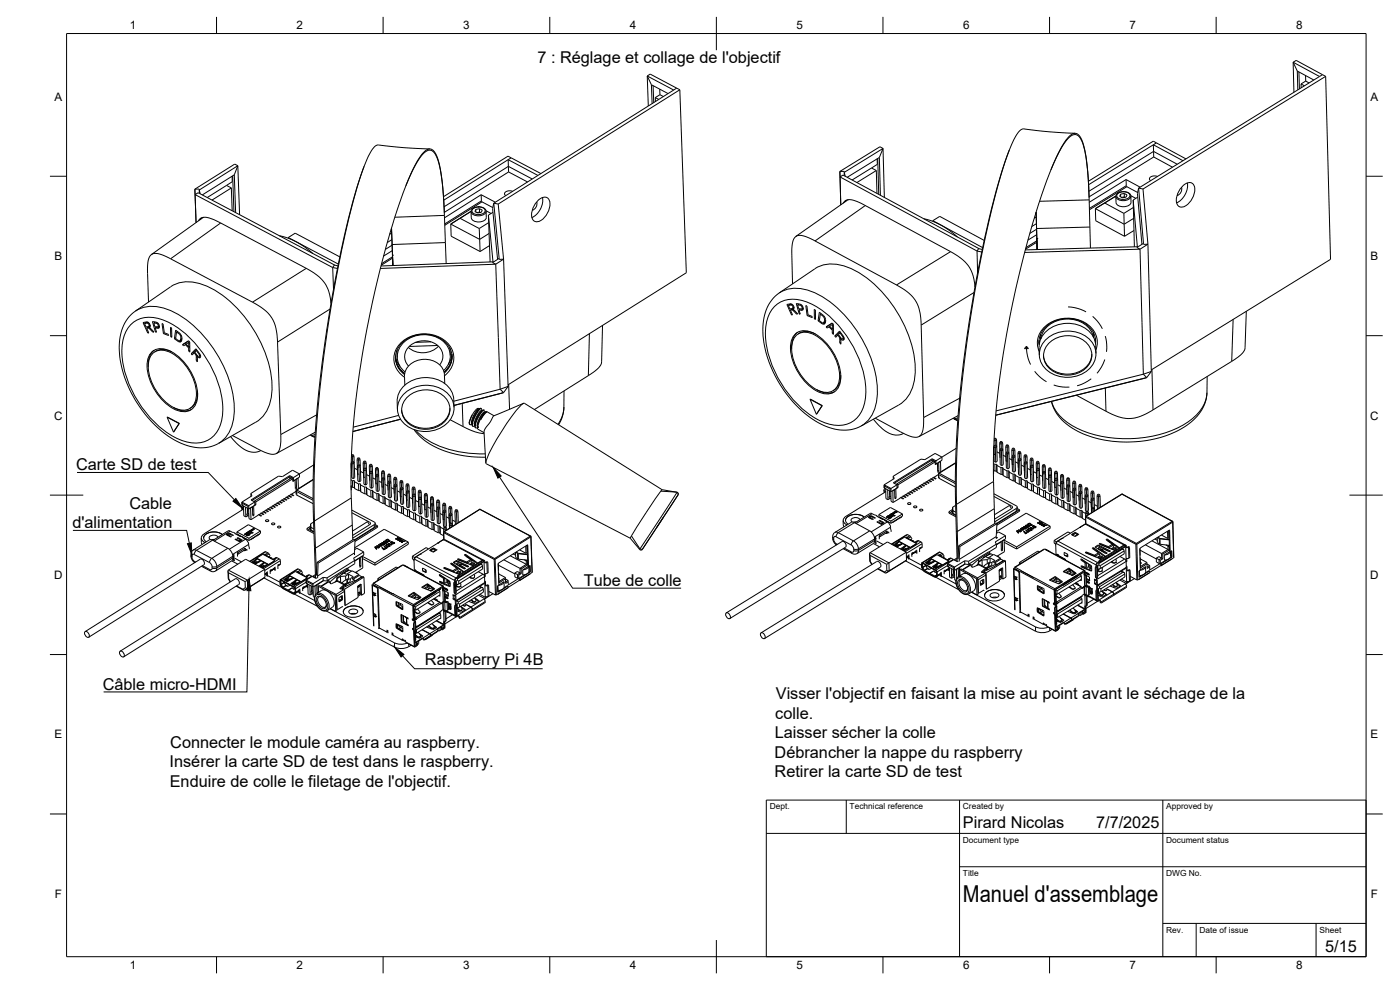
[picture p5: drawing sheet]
<svg xmlns="http://www.w3.org/2000/svg" width="420mm" height="297mm" viewBox="0 0 420 297" stroke-linecap="round" stroke-linejoin="round" font-family="sans-serif">
<defs><g id="words">
<text font-size="7" x="289" y="270.6">Manuel d'assemblage</text>
<g font-size="4.9">
<text x="161.3" y="19">7 : Réglage et collage de l'objectif</text>
<text x="22.9" y="141.1">Carte SD de test</text>
<text x="38.8" y="152.6">Cable</text>
<text x="21.7" y="158.4">d'alimentation</text>
<text x="175.2" y="175.8">Tube de colle</text>
<text x="127.5" y="199.6">Raspberry Pi 4B</text>
<text x="30.8" y="206.9">Câble micro-HDMI</text>
<text x="232.8" y="209.8">Visser l'objectif en faisant la mise au point avant le séchage de la</text>
<text x="232.7" y="215.7">colle.</text>
<text x="232.5" y="221.5">Laisser sécher la colle</text>
<text x="51.1" y="224.4">Connecter le module caméra au raspberry.</text>
<text x="232.5" y="227.4">Débrancher la nappe du raspberry</text>
<text x="50.9" y="230.3">Insérer la carte SD de test dans le raspberry.</text>
<text x="232.5" y="233.3">Retirer la carte SD de test</text>
<text x="50.9" y="236.1">Enduire de colle le filetage de l'objectif.</text>
<text x="289" y="248.5">Pirard Nicolas</text>
<text x="329" y="248.5">7/7/2025</text>
<text x="397.7" y="285.7">5/15</text>
</g>
<g font-size="3.5">
<text x="39" y="8.8">1</text>
<text x="89" y="8.8">2</text>
<text x="139" y="8.8">3</text>
<text x="189" y="8.8">4</text>
<text x="239" y="8.8">5</text>
<text x="289" y="8.8">6</text>
<text x="339" y="8.8">7</text>
<text x="389" y="8.8">8</text>
<text x="16.3" y="30.2">A</text>
<text x="411.3" y="30.2">A</text>
<text x="16.3" y="78">B</text>
<text x="411.3" y="78">B</text>
<text x="16.2" y="125.9">C</text>
<text x="411.2" y="125.9">C</text>
<text x="16.2" y="173.7">D</text>
<text x="411.2" y="173.7">D</text>
<text x="16.3" y="221.6">E</text>
<text x="411.3" y="221.6">E</text>
<text x="16.4" y="269.4">F</text>
<text x="411.4" y="269.4">F</text>
<text x="39" y="290.8">1</text>
<text x="89" y="290.8">2</text>
<text x="139" y="290.8">3</text>
<text x="189" y="290.8">4</text>
<text x="239" y="290.8">5</text>
<text x="289" y="290.8">6</text>
<text x="339" y="290.8">7</text>
<text x="389" y="290.8">8</text>
</g>
<g font-size="2.5">
<text x="231" y="242.9">Dept.</text>
<text x="255" y="242.9">Technical reference</text>
<text x="289" y="242.9">Created by</text>
<text x="350" y="242.9">Approved by</text>
<text x="289" y="252.8">Document type</text>
<text x="350" y="252.8">Document status</text>
<text x="289" y="262.9">Title</text>
<text x="350" y="262.9">DWG No.</text>
<text x="350" y="279.9">Rev.</text>
<text x="360" y="279.9">Date of issue</text>
<text x="396" y="279.9">Sheet</text>
</g>
</g></defs>
<!-- layer: Visible -->
<g fill="none" stroke="#000" stroke-width=".3">
<path d="M388.1 18.7l7.9 4.3-54.3 33.4M388.1 18.7l.9-.6 8.8 4.8M388.1 18.7l1.2 2.6M388.1 18.7l.2 9M194.2 22.8l8 4.2-54 34M194.2 22.8l.9-.6 8.9 4.7M194.2 22.8l1.3 2.6M194.2 22.8l.4 9M195.5 25.4l5 2.7M195.5 25.4l.2 5.7M196 25.7l.2 5.1M196.7 29.3v1.1"/>
<path d="M196.7 29.3l1 .5M199.1 29l-1-.6-1.4 .9M204 26.9l-54.5 34.3 1.6 16.6M204 26.9l2 54.9-53.5 33.7M322.7 40l-7.8-.5-7.6-.8a3.8 3.8 0 0 0-2.8 2.8 115.5 115.5 0 0 0-7.6 24.6 353.7 353.7 0 0 0-9.8 85.2l.4 16.3 .2-3.8M389.3 21.3l5 2.7M389.3 21.3l.2 5.7M389.8 21.6l.2 5.1M390.5 25.2v1.2M390.5 25.2l1 .5M392.9 24.9l-1-.6-1.4 .9M397.8 22.9l-54.8 33.8 1.5 16.6"/>
<path d="M397.8 22.9l1.5 54.9-53.8 33.2M58.5 56.8v1.6l41.3 21.9M58.5 56.8l.3 10M59.8 57l.3 1.2M59.8 57v1l40.8 21.6 .8 .2M69.4 56.4l-1.4-.8-5.8 3.7M69.4 56.4l.3 6.8M69.4 56.4l-5.8 3.6M69.8 52.8l.4 10.7M70.3 52.5l-9.6 6M70.3 52.5l.4 11.3M71.4 49.7l.5 14.7"/>
<path d="M71.4 49.7l-1.1 2.8M71.4 49.7l-1-.5-11.9 7.6M71.4 49.7l-11.6 7.3M109.3 49.9a254.6 254.6 0 0 0-10.7 45.6 321.3 321.3 0 0 0-4.5 60.7l.6 17.3M121.8 55.7a26.6 26.6 0 0 1 5.6-9.9 2.01 2.01 0 0 1 2.1-.6 2.01 2.01 0 0 1 1.4 1.6 47.4 47.4 0 0 1 2.4 15.6l.6 16.7M129 44.7l-7.8-.4-7.6-.8a3.8 3.8 0 0 0-2.8 2.8 114.7 114.7 0 0 0-7.4 24.7 355.3 355.3 0 0 0-9.1 83.1l.7 18.5 .1-3.9M144.4 58.4l-11 6.9M144.4 58.4l4.3 2.3M144.4 58.4l.1 1.9M152.5 47.9l8.9 4.7M152.5 47.9l.1 2M152.5 47.9l-19.3 12.2"/>
<path d="M152.6 49.9l7.1 3.8M152.6 49.9l-19.3 12.1M152.6 49.9v1.7M152.6 51.6l-19.3 12.1M152.6 51.6l5.7 3M153.8 57.4l-1.2-.1a.83 .83 0 0 0-1 .3 .83 .83 0 0 0 .2 1.1M161.6 60a1.85 1.85 0 0 1 1.8-.9 1.85 1.85 0 0 1 1.6 1.3 5.6 5.6 0 0 1-3.8 6.1 1.93 1.93 0 0 1-1.6-2.6l.7-2.1zM162.3 52.1l-9.8-5.3-19.4 12.2M162.8 59.3a5.9 5.9 0 0 1-3.2 6M252.1 51.4v1.7l41.1 22.2M252.1 51.4l.2 10.1M253.4 51.7l.3 1.2"/>
<path d="M253.4 51.7v1l40.5 22 .9 .1M254.6 59.9l-15.8 11M263 51.2l-1.4-.8-5.9 3.6M263 51.2l.2 6.8M263 51.2l-5.8 3.6M263.4 47.5l.3 10.8M263.9 47.3l-9.6 5.9M263.9 47.3l.3 11.3M265 44.5l.4 14.7M265 44.5l-1.1 2.8M265 44.5l-.9-.5-12 7.4M265 44.5l-11.6 7.2"/>
<path d="M302.9 45a255.4 255.4 0 0 0-11.1 45.5 323.3 323.3 0 0 0-5 60.7l.5 17.3M315.4 51a28.8 28.8 0 0 1 5.4-9.7 2.03 2.03 0 0 1 2.2-.9 2.03 2.03 0 0 1 1.6 1.7 46.6 46.6 0 0 1 2.2 15.6l.5 16.7M326.9 59.1a55.9 55.9 0 0 0-2.3-17.2 1.99 1.99 0 0 0-3-1.6 21.7 21.7 0 0 0-5.5 8.8l-.3 .8a280.2 280.2 0 0 0-17.7 88.5l.4 18.7M326.9 59.1v.2M335.2 58.2a2.7 2.7 0 0 1 4.2 .5v2a2.6 2.6 0 0 1-3.8 1l-.7-.9v-1.8zM336.3 58.3v.8M337.1 57.5h.1M337.1 57.5h-.1M337.4 58l.8 .5-.3 .6-1.1 .3-.8-.5 .3-.6M337.4 58l-1.1 .3M337.4 58v1.1M337.4 59.1v.2"/>
<path d="M337.4 59.1l-.8 .1M337.4 59.1l.3 .1M337.9 53.9l-11 6.8M337.9 53.9l4.3 2.3M337.9 53.9l.1 1.8M338 55.7l.2 .3M338 55.7l-11.1 6.8M338.2 56l-11.2 6.9M338.2 56l3.2 1.7M339.4 58.7l1.5 .8M341.4 59.2l-1.3 .8M341.7 56.4l-.3 1.6 1.3 15.3"/>
<path d="M341.7 56.4l1.5 16.6-1.6 1-33.9 1M346.1 43.4l8.9 4.8M346.1 43.4l.1 2M346.1 43.4l-19.4 12M346.2 45.4v1.7M346.2 45.4l7.1 3.9M346.2 45.4l-19.4 12M346.2 47.1l-19.3 12M346.2 47.1l5.7 3.1M347.4 52.9l-1.3-.1a.83 .83 0 0 0-1 .4 .83 .83 0 0 0 .2 1M354.6 56.2a2.03 2.03 0 0 1-1.4 2.5M354.6 56.1a2.53 2.53 0 0 1 3.3-1 4.5 4.5 0 0 1-.9 5.7 2.53 2.53 0 0 1-3.3 1 4.5 4.5 0 0 1 .9-5.7z"/>
<path d="M355.9 47.7l-9.8-5.3-19.5 12M356.3 54.9a5.9 5.9 0 0 1-3.2 6M59.6 66.3a2.4 2.4 0 0 1 3.2-.9l3.2 1.4 25.8 13.6a11.8 11.8 0 0 1 7 7.6l.5 3.1M60.5 65.3l-.4 .6M61.1 65.2l-15.7 11.2M83.8 70.7a21.4 21.4 0 0 1 10.1 5.4M86.5 71.3l2.1-1.3 13.4 7.1M86.5 71.3l15 7.9M86.5 71.3v.2M117.5 68.4l.4 11.3zM117.5 68.8l-.2 .1M117.6 69.9l-.7 .4"/>
<path d="M117.6 71.9l-1.4 .9M117.7 73.6l-2 1.2M117.8 75.2l-2.7 1.6M117.8 76.3l.1 3.4M117.8 76.3h.1M117.8 76.3v.3M117.8 76.6h.1M117.8 77l-3.3 2.1M117.8 77.4l-3.4 2.2M133.3 63.7a55.3 55.3 0 0 0-2.3-17.1 2.02 2.02 0 0 0-3-1.6 21.5 21.5 0 0 0-5.4 8.9l-.4 .8a281.4 281.4 0 0 0-16.9 87.3l.6 20M133.3 63.7v.3M135.3 67.2l.1 3.7 8.7 4.6"/>
<path d="M135.3 67.2l8.7 4.6M135.3 67.2l6.1-3.8-3.4 2.1 5.8 3.1M141.5 65.4a2.6 2.6 0 0 0 3.8 .8l.6-.6v-2.2a2.01 2.01 0 0 0-2.7-1.3 1.66 1.66 0 0 0-1.8 1.4v1.9M142.8 62.8v.8M143.6 62h.1M143.6 62l-.1 .1M143.8 68.6l.2 3.2M143.9 62.6l.8 .4-.2 .7-1.2 .2-.8-.4 .3-.7M143.9 62.6l-1.1 .2M143.9 62.6v1M143.9 63.6v.2M143.9 63.6l-.8 .2"/>
<path d="M143.9 63.6l.3 .2M144 71.8l.1 3.7M144.5 60.3l.2 .3M144.5 60.3l-11 6.9M144.7 60.6l-11.2 7M144.7 60.6l3.2 1.7M145.9 63.2l1.5 .9M146.6 64.5l1.4 14.1M146.6 64.5l.5 14.1M146.7 66.8l-2.9 1.8M146.8 70l-2.8 1.8M146.9 73.7l-2.8 1.8"/>
<path d="M148 63.7l-1.4 .8M148.2 61l-.4 1.6 1.5 15.2M148.2 61l1.6 16.5-1.6 1.1-33.9 1.2M148.8 79.3l1.3 37.5M148.8 79.3l-34.6 1.2M151.1 77.8l-2.3 1.5M151.1 77.8l1.4 38.1M161.1 60.6a2.03 2.03 0 0 1-1.4 2.5M253 61a2.58 2.58 0 0 1 3.8-.7l2.1 1 26.2 14.1a11.8 11.8 0 0 1 7 7.6l.5 3.1M254 60l-.4 .6M277.3 65.6a21.3 21.3 0 0 1 10 5.5M280 66.2l14.9 8.1"/>
<path d="M280 66.2v.2M280 66.2l2-1.3 13.4 7.2M293.2 75.3l1.4 .3M293.2 75.3l.2 6.6M311 63.6l.3 11.3M311 64l-.2 .1M311 65.1l-.6 .4M311.1 67.1l-1.5 .9M311.1 68.8l-2 1.2M311.1 70.4l-2.6 1.6M311.2 71.5h.1M311.2 71.5v.3"/>
<path d="M311.2 72.2l-3.3 2.1M311.2 72.7l-3.4 2.1M328.7 62.6l.1 3.6 8.7 4.7M328.7 62.6l8.7 4.7M331.5 60.9l3.4-2.1-6.2 3.8M331.5 60.9l5.8 3.1M331.5 60.9l-2.8 1.7M337.3 64l.1 3.3M337.4 67.3l.1 3.6M340.1 60l1.2 14M340.1 60l.3 14.1M340.1 62.3l-2.8 1.7"/>
<path d="M340.2 65.5l-2.8 1.8M340.3 69.2l-2.8 1.7M342.1 74.8l1 37.5M342.1 74.8l-34.6 .9M344.5 73.3l-2.4 1.5M344.5 73.3l1 38.1M43.4 97.1l.4 1 .8-.1 .2-.3M43.8 96.6v.2M44 98.5l.6 1.4h-.3M44 97l.4 .1M44 97l-.6 .1M44.2 96.6l-.8 .5"/>
<path d="M44.4 98v.2M44.4 97.1l.3 .3M44.4 96.7l-.4 .3M44.5 98.4l-.5 .1M44.5 98.4l.1 .1M44.6 90.6l-.3-9.7 .1-2.2a2.47 2.47 0 0 1 1.1-2.4 2.47 2.47 0 0 1 2.6 0l2.6 1.1 25.1 13.3a11.5 11.5 0 0 1 6.8 7l.7 4.4 1 28.3-.1 3.3a2.47 2.47 0 0 1-1.2 2.3 2.47 2.47 0 0 1-2.6 0l-2.6-1.1-8.1-4.2M44.6 99.8l-.3 .1M44.6 98.5l.3 .1M44.7 96.9a.85 .85 0 0 1 .1 1.4M44.7 96.9l-.6-.3-1.2 .2 1.4 3.1M44.7 96.9l-.3 .2M44.7 97.4l.1 .3"/>
<path d="M44.8 98.3l1.4 1.3h-.4M44.9 98.3l-.3 .2M44.9 98.6l.9 1M44.9 97.2l-.2 .2M45 98.2l-.2 .1M45 97.5l-.2 .2M45.1 98.1l-.6 .3M45.1 97.6l-.5 .3M45.1 98l-1.1 .5M45.1 98.5l-.2 .1M46.1 99.5l-.3 .1M46.2 96.9l.9 .2"/>
<path d="M46.2 96.9l.3 1.1h1M46.6 98.4l.4 1.3-.3-.1M46.6 96.6h.1M46.6 96.6l.7 .3M46.6 96.6l-.4 .3M46.6 96.6l-.9-.1 1 3.1M46.9 99.5l-.2 .1M47 98.1h.1M47.1 97.1l.2 .2M47.1 98.1l-.5 .3M47.3 97.3l.2 .3M47.3 96.9l.2 .1a.76 .76 0 0 1 .4 .9 .76 .76 0 0 1-.7 .6l-.6-.1"/>
<path d="M47.3 96.9l-.2 .2M47.5 97.6v.4M47.5 97.1l-.2 .2M47.5 98l.4 .1M47.7 97.5l-.2 .1M47.8 97.8l-.3 .2M47.8 97.8l-.4 .3M48.6 97.1l.3 .1 .4 2.7 1.2 .4 .1 .4-1.6-.6zM49.4 99.9l-.4 .2M51.2 98.2l.3 .2 .1 2.8-.4-.2zM51.2 86a11.4 11.4 0 0 1 11.5 .1 37.6 37.6 0 0 1 18.5 25.6 16.2 16.2 0 0 1-2 12.9l-2.4 2.1-11.2 6.4a13.2 13.2 0 0 1-12.9-.9 35.2 35.2 0 0 1-16.9-27.8 13 13 0 0 1 4.8-11l10.6-7.4M53 99.6l.9 .8"/>
<path d="M53 99.6l-.3 2 .9 .6 .5-.2M53.2 99.4l-.2 .2M99.8 80.3l1.5 .2M99.8 80.3l.3 6.5M180.8 97.6l-.2 11-.2 .7-.7 1-2.3 1.8-17 10.8M232.6 88.9l11.9-8.3a11.4 11.4 0 0 1 11.5 .2 37.6 37.6 0 0 1 18.3 25.8 16.2 16.2 0 0 1-2.1 12.8l-2.5 2.1-11.2 6.3a13.5 13.5 0 0 1-13.7-1.4 35.2 35.2 0 0 1-15.9-27.5 13.7 13.7 0 0 1 3.7-10zM236.6 91.6l.4 1.1 .6-.1M237 91.2v.2M237.2 93l.6 1.4-.2 .1M237.2 91.5l.4 .1M237.2 91.5l-.6 .1M237.5 91.2l-.9 .4"/>
<path d="M237.6 92.6l.1 .2M237.6 91.6l.3 .4M237.7 91.3l-.5 .2M237.7 93l.6-.5-1.1 .5M237.7 93h-.5M237.7 93h.1M237.8 94.3l-.2 .2M237.8 93l.3 .2M237.8 85.2l-.2-9.7 .2-2.3a2.47 2.47 0 0 1 1.1-2.3 2.47 2.47 0 0 1 2.6 0l2.6 1.1 24.9 13.5a11.6 11.6 0 0 1 6.8 7.1l.4 1.8 .3 3.1 .7 27.8-.1 3.3a2.48 2.48 0 0 1-1.2 2.3 2.48 2.48 0 0 1-2.6 0l-2.6-1.1-8-4.3M237.9 92l.1 .3M237.9 92.5l-.3 .1M237.9 91.4a.86 .86 0 0 1 .1 1.5"/>
<path d="M237.9 91.4l-.6-.2-1.1 .1 1.4 3.2M237.9 91.4l-.3 .2M237.9 92.5l.4-.3-.5 .3M238 92.3l-.1 .2M238 92.9l1.4 1.3h-.4M238.1 92.9l-.3 .1M238.1 93.2l.9 1M238.1 91.8l-.2 .2M238.2 92.8l-.2 .1M238.3 92.1l-.3 .2M238.3 93.1l-.2 .1M238.9 100a5 5 0 0 1 5.6 .1 16 16 0 0 1 7.8 13.9 4.2 4.2 0 0 1-6.2 3.8 15.7 15.7 0 0 1-8.8-14.4 4.9 4.9 0 0 1 1.6-3.4z"/>
<path d="M239.3 94.1l-.3 .1M239.4 91.5l.9 .2M239.4 91.5l.3 1.1h1M239.4 99.6a5.5 5.5 0 0 0-1.8 5M239.8 93l.4 1.3-.3-.1M239.8 91.2h.1M239.8 91.2l-.4 .3M239.9 91.2l.7 .3M239.9 91.2l-.9-.1 .9 3.1M239.9 100l-.4 .2M239.9 100a4.8 4.8 0 0 1 4.8 .2M240.1 94.1l-.2 .1"/>
<path d="M240.2 92.7l-.4 .3M240.3 91.7l.2 .2M240.5 91.9l.2 .3M240.6 91.5l.1 .1a.76 .76 0 0 1 .4 .9 .76 .76 0 0 1-.7 .6l-.6-.1M240.6 91.5l-.3 .2M240.7 92.6l.3-.2-.4 .3M240.7 92.2v.4M240.7 92.6l.4 .1M240.8 91.7l-.3 .2M241 92.1l-.3 .1M241.8 91.7l.4 .1 .3 2.7 1.2 .4 .1 .4-1.6-.6zM242.6 94.5l-.4 .2"/>
<path d="M244.4 92.8l.3 .2 .1 2.8-.4-.1zM244.8 95.4l-.4 .3M245.5 96.3l.4-2.6 .9 .6a1.86 1.86 0 0 1 .5 3h-.2M245.5 96.3l.9 .6M245.9 96l-.4 .3M246.2 94.2l.9 .8M246.2 94.2l-.3 2 .9 .6 .5-.1M246.4 96.9l.4 .3M246.4 94.1l-.2 .1M246.7 96.8l-.3 .1M246.8 97.2l.3 .1M247.1 95l.3 .5"/>
<path d="M247.3 96.7l.5-.3-.6 .4M247.3 94.9l-.2 .1M247.4 95.5v.7M247.4 96.7l.1 .1M247.4 96.2l-.1 .5M247.5 96.8l-.7 .4M247.5 96.8h.2M247.6 97l-.5 .3M247.6 95.4l-.2 .1M247.8 96l-.4 .2M248.6 97.7l-.7 .4M248.6 97.7l.3 .3"/>
<path d="M248.8 98.1l-.5 .3-.4-.3M248.8 98.1l1 1M249 97.9l.8 .8M249 97.9l-.2 .2M249.8 96.9l.3 .4v3l-.3-.3M249.8 96.9l-1.9 1.2M249.8 97l-1.2 .7M249.8 99.1v.9M249.8 97.3l-.8 .6M249.8 97.3v1.4M250 97.2l-.2 .1M250.1 98.9l-.3 .2"/>
<path d="M250.1 98.5l-.3 .2M250.1 99.7l-.3 .3M252.1 99.9l.6 .9M252.1 99.9l-.5 .5M252.1 99.5l-.9 .9M252.3 99.8l-.2 .1M328.1 99.7l.1 1.6M374 93.4l-.4 11.2-.8 1.4-2.3 1.9-24.5 15.1a11.6 11.6 0 0 1-9.9 2.2l-3.3-1.3-9.8-5.3M45.8 105.4a5 5 0 0 1 5.6 .1 16 16 0 0 1 7.9 13.8 4.2 4.2 0 0 1-6.2 3.8 15.7 15.7 0 0 1-8.9-14.3 4.9 4.9 0 0 1 1.6-3.4zM46.1 105.8a5.2 5.2 0 0 1 6.3 .7 15.3 15.3 0 0 1 6.5 12.6 4 4 0 0 1-5.8 3.6 15 15 0 0 1-8.6-13.6 4.6 4.6 0 0 1 1.6-3.3zM46.3 105.1a5.5 5.5 0 0 0-1.8 5M51.6 100.8l-.4 .2"/>
<path d="M51.6 105.6a4.8 4.8 0 0 0-5.2 0M52.3 101.6l.4-2.5 .9 .6a2.22 2.22 0 0 1 1 2.1M52.3 101.6l1 .7M52.7 101.4l-.4 .2M53.3 102.3l.4 .2M53.5 102.1l-.2 .2M53.7 102.5l.3 .1M53.9 100.4l.3 .5M54.1 100.2l-.2 .2M54.2 100.9l.1 .7M54.2 102l.1 .1M54.3 101.6l-.2 .4"/>
<path d="M54.3 102.1l-.6 .4M54.3 102.1l.2 .1M54.4 100.7l-.2 .2M54.4 102.3l-.4 .3M54.5 102.3l-.5 .3M54.6 101.8l-.1 .5M54.6 101.8l-.6 .4M54.6 101.4l-.3 .2M54.6 101.7l-.5 .3M55.5 103l-.7 .4M55.5 103l.3 .3M55.6 103.4l-.5 .4-.3-.4"/>
<path d="M55.6 103.4l1 1M55.8 103.3l-.2 .1M56.6 102.3l.3 .3 .1 3-.4-.3M56.6 102.3l-1.8 1.1M56.6 102.3l-1.1 .7M56.6 104.4v.9M56.7 102.6l-.9 .7 .8 .8M56.7 102.6l-.1 1.5M56.9 102.5l-.2 .1M57 103.9l-.4 .2M57 104.2l-.4 .2M57 105.1l-.4 .2"/>
<path d="M57.4 106.1l1.4-1.4 1.3 1.8M58.1 105.7l-.7 .4M58.1 105.7l.1 .2M58.3 105.8l-.6 .7-.3-.4M58.3 105.8l.5 .7M58.5 105.7l-.2 .1M58.8 106.5v.2M58.8 106.7l.1 .3M58.9 107v1.1M58.9 105.2l-.4 .5 .9 1.1 .4 .1M58.9 105.2l.7 .9M58.9 104.8l-.8 .9"/>
<path d="M59 106.3l-.2 .2M59.1 106.5l-.3 .2M59.1 105.1l-.2 .1M59.2 107.9l-.3 .2M59.3 106.7l-.4 .3M59.3 117.8a4.7 4.7 0 0 1-2.3 4.7M59.6 106.1l.3 .5M59.7 107.3l-.6-.4 .1 1.7-.3-.5M59.8 105.9l-.2 .2M59.8 106.9l.4-.2-.4 .2M59.9 106.6l-.1 .3M60.1 106.7l.1 .1"/>
<path d="M60.1 106.4l-.2 .2M60.1 106.5a.5 .5 0 0 1 .2 .6 .5 .5 0 0 1-.6 .2M60.2 107l-.5 .3M118.7 106.8l.4 1.7 .9 1.4M118.7 106.9a6.3 6.3 0 0 0 2.8 5.2 6.3 6.3 0 0 1-2.8-4.7M119.2 105v2.2M121.2 118.2a9.5 9.5 0 0 1 14.2 1.1 6.4 6.4 0 0 1-3.8 9.4 9.1 9.1 0 0 1-11.9-3.9 6 6 0 0 1 1.5-6.6zM122.2 119.2a8.1 8.1 0 0 1 12.1 1 5.7 5.7 0 0 1-4.2 8.3 7.4 7.4 0 0 1-9.4-4.5 5.2 5.2 0 0 1 1.5-4.8zM122.8 104h.1M129.3 102.6l-4.6 .1M131.3 103.7l-8.5 .3M131.3 103.6h.1"/>
<path d="M131.6 103.9a6.6 6.6 0 0 1-9.1 .3M132 109.5a4.3 4.3 0 0 0-2.7-7 5.8 5.8 0 0 0-7.9 4.5 4.1 4.1 0 0 0 1.2 2.8M133.1 111.2a5.9 5.9 0 0 0-2.4-10.2 8.7 8.7 0 0 0-11.1 3.9 5.7 5.7 0 0 0 2 6.7M133.3 111.9a6.2 6.2 0 0 0-1.6-10.6 9.5 9.5 0 0 0-12.5 3.6 6 6 0 0 0 2.2 7.5M133.4 112.7a6.6 6.6 0 0 0-1.3-11.4 10 10 0 0 0-13.4 3.9 6.5 6.5 0 0 0 2.7 8M133.5 115.1a6.4 6.4 0 0 0-1.4-5.5 6.6 6.6 0 0 0-10.5 1.8l-.2 1.5 .1 2.7M135 104.4l.1 2.2M135.6 106.2l-.3 1.6-.8 1.6M135.6 106.3a6.3 6.3 0 0 1-2.3 5.4 6.3 6.3 0 0 0 2.4-5M150.1 116.8l-13.9 3.6M150.1 116.8l1 1M151.1 117.8l-14.9 3.9"/>
<path d="M151.1 117.8l-14.9 3.8M152.5 115.9l-2.4 .9M152.5 115.9l-1.4 1.9M169.3 117.3l-.1 4.8a10.7 10.7 0 0 1-1.5 5.4M239.2 100.4a5.2 5.2 0 0 1 6.3 .7 15.3 15.3 0 0 1 6.4 12.7 4 4 0 0 1-5.8 3.6 15 15 0 0 1-8.5-13.7 4.6 4.6 0 0 1 1.6-3.3zM243.1 119.8l1.9 4.5M243.1 119.8l3.7 1.9M243.1 119.8l3.6 1.9M245.2 116.9a5.5 5.5 0 0 0 5.3 .6M250.4 117l-.4 .2M250.5 100.8l1.5-1.5 .9 1.3a.82 .82 0 0 1 .5 .7 .82 .82 0 0 1-.5 .8h-.1M251.2 100.4l-.7 .4"/>
<path d="M251.2 100.4l.2 .2M251.4 100.5l-.6 .7-.3-.4M251.4 100.5l.5 .7M251.6 100.4l.9 1.1 .4 .1M251.6 100.4l-.2 .1M251.9 101.2l.1 .2M252 101.4v.3M252 101.7v1.1M252.1 101.1l-.2 .1M252.2 101.6l.1 1.7-.3-.5M252.2 101.6l.6 .5M252.2 101.2l-.2 .2"/>
<path d="M252.3 112.5l-.3 2.4a3.9 3.9 0 0 1-1.6 2.1M252.4 102.6l-.4 .2M252.4 101.4l-.4 .3M252.5 101.5l-.3 .1M252.7 100.8l.3 .5M252.9 100.6l-.2 .2M252.9 101.6l.4-.2-.4 .2M253 101.3l-.1 .3M253.2 101.4l.1 .1M253.2 101.1l-.2 .2M253.3 101.7l-.5 .4M311.8 102.6l.1 .7"/>
<path d="M311.8 102.1l.1 1.1M311.8 102.1l.2 .7M312.3 101v.8M312.3 100.2v.8M313.9 101.9a9.5 9.5 0 0 1 14.1 1.2 6.4 6.4 0 0 1-3.8 9.4 9.1 9.1 0 0 1-11.9-4 6 6 0 0 1 1.6-6.6zM314.9 102.9a8.1 8.1 0 0 1 12 1.1 5.7 5.7 0 0 1-4.2 8.2 7.4 7.4 0 0 1-9.4-4.5 5.2 5.2 0 0 1 1.6-4.8zM327.7 106.3a6.9 6.9 0 0 1-8.2 5.9 6.5 6.5 0 0 1-6.3-5.5M328.2 101.2a7.9 7.9 0 0 0-10.2-5.2 7.2 7.2 0 0 0-5.6 5.7M328.7 102.4l.1-.8-.1 1.2M328.8 103a7.2 7.2 0 0 0-6.8-7.3 8.6 8.6 0 0 0-10.1 6v1.8M328.8 102.1v.7M328.9 105a7 7 0 0 0-5.2-9 9.7 9.7 0 0 0-12 4.9 6 6 0 0 0 .2 4.6"/>
<path d="M328.9 106a7.9 7.9 0 0 0-8.8-9 7.9 7.9 0 0 0-8.2 9.5M343.1 112.3l-44.2 11M343.1 112.3l1 1M344.1 113.3l-45.3 11.3M345.5 111.4l-2.4 .9M345.5 111.4l-1.4 1.9M362.3 113l-.1 4.8a13.9 13.9 0 0 1-8.5 11.3 35.1 35.1 0 0 1-31.8-.5 13.3 13.3 0 0 1-6.3-8.2M50.1 125.2l2 4.5M50.1 125.2l3.7 1.8M50.1 125.2l3.6 1.9M52.2 122.3a5.5 5.5 0 0 0 5.3 .6M53.7 127.1l-1.6 2.6"/>
<path d="M53.8 127l-1.7 2.7M53.8 127l-.1 .1M69.2 131l.9 1a8.4 8.4 0 0 0 6.6 3.7l1.6-.5M93.1 130.5l.3 .2M93.4 130.7l1.1 .3M93.4 130.7l1.1 .5M94.1 139.5l-4.2 2.7M94.6 130.4l-1.2 .3M94.6 129.7l-11.7 6.4M105.4 139.9v.1M105.4 139l.1 2.3M105.4 139l.2 4.3 .4 .3"/>
<path d="M105.4 139l.5 .3M105.5 137l.3 .2M105.5 136.5l.2-.2 .4 .2M105.5 136.6l.3 .1M105.5 138.6l.4 .2M105.5 138.6l-.1 .4M105.8 136.7v.5M105.8 137.2v1.2M105.8 138.4l-.3 .2M105.8 138.4l.4 .2M105.9 138.8v.5M105.9 139.3l.1 4.3"/>
<path d="M106.1 136.5l-.3 .2M106.1 136.5l.1 .4M106.2 138.6l-.3 .2M106.2 138.6l.1 .4M106.2 136.9l.1 2.1M106.2 136.9l-.4 .3M106.3 139l.2 4.3-.5 .3M106.3 139l-.4 .3M107.2 137.9l.1 4.3M107.2 137.9l.4 .3M107.3 137.5l.3 .2M107.3 137.5l-.1 .4"/>
<path d="M107.4 139.6l.3 .2M107.4 139.6l-.2 .4M107.6 138.2l.1 1.2M107.6 137.7v.5M107.7 139.4l.3 .2M107.7 139.4l-.3 .2M107.7 139.8v.4M107.9 137.5l-.3-.2-.3 .2M107.9 137.5l-.3 .2M107.9 137.5l.2 .4M108 139.6l-.3 .2M108 139.6l.1 .4"/>
<path d="M108.1 137.9v2M108.1 137.9l-.5 .3M108.1 140l.2 4.3-.4 .3M108.1 140l-.4 .2M109 138.9l.2 4.3M109 138.9l.5 .2M109.1 138.5l.3 .1M109.1 138.5l-.1 .4M109.4 138.6l.1 .5M109.5 139.1v1.3M109.8 138.5l-.4-.2-.3 .2M109.8 138.5l-.4 .1"/>
<path d="M109.8 138.5l.1 .4M109.9 138.9l.1 2M109.9 138.9l-.4 .2M110.8 139.9l.2 4.3M110.8 139.9l.5 .2M110.9 139.5l.4 .1M110.9 139.5l-.1 .4M111.3 139.6v.5M111.6 139.4l-.3-.2-.4 .3M111.6 139.4l-.3 .2M111.6 139.4l.1 .4M111.7 139.8l.1 2.1"/>
<path d="M111.7 139.8l-.4 .3M119.6 124.6l-13.6 3.6M120.2 125.8l-14.3 3.7M124.3 128.9a22.4 22.4 0 0 0 15.6 7.9l5.8 .4M135 122.5a6.9 6.9 0 0 1-8.1 6 6.5 6.5 0 0 1-6.4-5.5M135.1 125.9l6.3 3.2 2.4 .8 1.5 .2M136.2 122.2a7.9 7.9 0 0 0-8.8-8.9 7.9 7.9 0 0 0-8.1 9.6M140.8 126.6l.1 .6 .2 .2M140.8 126.6v.2M141.6 127.1h.1M141.6 127.3h.1M141.8 124.4l-1 2.2"/>
<path d="M142.5 127.6h.1M142.5 127.8h.1M142.5 127.2v.6M143.3 128.3h.1M143.3 128.1h.1M143.6 122.7l-.6 .5-.6 1a3.5 3.5 0 0 0-.8 2.9M143.6 122.7l.1 .1M143.6 122.8v-.2a.75 .75 0 0 0-1 .7 5.5 5.5 0 0 0-1.5 4.1l.5-.1M144.1 122.5a6.4 6.4 0 0 0-2.5 4.8M144.3 122.5a7.5 7.5 0 0 0-2.6 5.2l.2 .2M144.3 122.5l.1 .1M144.5 123.2v-.5a.55 .55 0 0 0-.8 .5 7.4 7.4 0 0 0-1.8 4.6h.6"/>
<path d="M144.5 123.3a2.63 2.63 0 0 0-1.6 2l-.5 1.6 .1 .7M144.9 123a6.5 6.5 0 0 0-2.4 4.2M145.1 123a7.2 7.2 0 0 0-2.5 5.3l.2 .1M145.2 123h.1M145.3 123.7l-1.3 1.5a3.6 3.6 0 0 0-.7 2.8M145.3 123.7l.1 .1M145.3 123.7v-.6a.58 .58 0 0 0-.8 .5 7.4 7.4 0 0 0-1.8 4.7h.6M145.8 123.5a6.5 6.5 0 0 0-2.5 4.6M146.1 123.5a1.36 1.36 0 0 0-1.3 1.1l-.8 1.6a4 4 0 0 0-.6 2.6l1.9 1M146.2 123.6a.39 .39 0 0 0-.5 0 .39 .39 0 0 0-.2 .3l-1.2 2 .2-.4a3.5 3.5 0 0 1 1.8-1.9l2 1.1M157.1 121l-8.9 3.8-1.1 1.9a5.7 5.7 0 0 0-1.8 2.9l.5 9.3M246.7 121.7l-1.7 2.6"/>
<path d="M246.8 121.7l-1.8 2.6M246.8 121.7h-.1M262.1 125.8l.9 1a8.4 8.4 0 0 0 6.6 3.7l1.6-.5M279.8 138v.6M279.8 138l-11.4 7M279.8 137.7v.3M279.8 137.7l-11.7 7.2 1.1 .6M279.8 137.7l1.1 .6M279.8 138l.8 .4M280.6 138.4v.1M280.6 138.6l.1 .8 .6-.4M280.6 138.6l-.4-.2-11.1 6.8"/>
<path d="M280.6 138.6l-11.1 6.9M280.7 139.2h.2M280.9 138.3l-.3 .1M280.9 138.3v.9M281.3 139h.1M281.3 139l.2 2.7 .3-.4M281.7 138.7v.1M281.7 138.8l.1 2.5M282.2 138.4h.1M282.3 138.4l-.6 .4M282.3 138.4v3.2M282.7 137.1l-2.1-1.1-3 1.9-1.2-.1-8.3 5.1"/>
<path d="M282.7 137.1v1l-1.8 1.1M282.7 137.1l-1.8 1.2M286 125.5l.3 .2M286.3 125.7l1.1 .3M286.3 125.7l1.1 .5M286.8 138.8l-5.1 3.2M287 134.5l-4.3 2.6M287.5 125.4l-1.2 .3M287.5 124.7l-11.7 6.3M298.1 139.1l.5 .2M298.2 135.1h.1M298.2 134.1l.2 4.4 .4 .2"/>
<path d="M298.2 134.1l.5 .3M298.2 134.1l.1 2.3M298.3 136.4h.1M298.3 132.1l.3 .2M298.3 131.6l.3-.2 .4 .2M298.3 131.7l.3 .1M298.4 133.7l.3 .2M298.4 133.7l-.2 .4M298.6 139.3v2.1M298.6 132.3l.1 1.2M298.6 131.8v.5M298.7 133.5l-.3 .2"/>
<path d="M298.7 133.5l.3 .2M298.7 134.4l.1 4.3M298.7 133.9v.5M299 131.6l-.4 .2M299 131.6l.1 .4M299 133.7l.1 .4-.4 .3M299 133.7l-.3 .2M299.1 132l.2 6.4-.5 .3M299.1 132l-.5 .3M299.1 139.3h-.5M299.1 139.3v.3M299.1 139.6l1.3 .7"/>
<path d="M299.1 139.3l.1 2M299.1 139.6l.1 2.1M299.2 135.6l.9 .5M300 133l.5 .3M300 133l.1 4.4M300.1 135.1l.1 4.3 .5 .3M300.1 135.1l.4 .3M300.1 137.4h.1M300.1 132.6l.3-.2 .4 .2M300.1 132.6l.4 .2M300.1 132.6l-.1 .4M300.2 134.7l.3 .2"/>
<path d="M300.2 134.7l-.1 .4M300.5 132.8v.5M300.5 133.3v1.2M300.5 134.5l-.3 .2M300.5 134.5l.3 .2M300.5 134.9v.5M300.5 135.4l.2 4.3M300.8 132.6l-.3 .2M300.8 132.6l.1 .4M300.8 134.7l-.3 .2M300.8 134.7l.2 .4M300.9 133l-.4 .3"/>
<path d="M300.9 133l.1 2.1M301 135.1l.1 4.3-.4 .3M301 135.1l-.5 .3M301 136.6l.9 .5M301.8 134l.2 6.4 .5 .3M301.8 134l.5 .3M302 138.4h.1M302 133.6l.3 .2M302 133.6l-.2 .4M302 135.7l-.1 .4 .5 .2M302 135.7l.3 .2M302.3 133.8v.5"/>
<path d="M302.3 134.3v1.2M302.3 135.9l.1 .4M302.4 136.3l.1 4.4M302.6 133.6l-.3-.2-.3 .2M302.6 133.6l-.3 .2M302.6 133.6l.1 .4M302.7 135.7l-.4-.2-.3 .2M302.7 135.7l-.4 .2M302.7 135.7l.1 .4M302.7 134l.1 2M302.7 134l-.4 .3M302.8 136.1l.1 4.3-.4 .3"/>
<path d="M302.8 136.1l-.4 .2M302.9 137.5l.8 .5M303.7 135l.1 6.4 .5 .3M303.7 135l.4 .3M303.8 139.3h.1M303.8 134.6l.3 .2M303.8 134.6l-.1 .4M303.8 136.7l-.1 .4 .5 .2M303.8 136.7l.4 .1M304.1 135.3l.1 1.2M304.1 134.8v.5M304.2 136.5l-.4 .2"/>
<path d="M304.2 136.5l.3 .2M304.2 137.3l.1 4.4M304.2 136.8v.5M304.4 134.6l-.3-.2-.3 .2M304.4 134.6l-.3 .2M304.4 134.6l.2 .4M304.5 136.7l.1 .4-.4 .2M304.5 136.7l-.3 .1M304.6 135l.2 6.4-.5 .3M304.6 135l-.5 .3M304.7 138.5l.9 .5M305.5 136l.1 4.3"/>
<path d="M305.5 136l.4 .3M305.6 138.1l.1 4.3 .4 .2M305.6 138.1l.4 .2M305.6 135.6l.3 .2M305.6 135.6l-.1 .4M305.7 137.7l.3 .1M305.7 137.7l-.1 .4M305.9 136.3l.1 1.2M305.9 135.8v.5M306 137.5l-.3 .2M306 137.5l.3 .2M306 138.3l.1 4.3"/>
<path d="M306 137.8v.5M306.3 135.6l-.4 .2M306.3 135.6l-.4-.2-.3 .2M306.3 135.6l.1 .4M306.3 137.7l.2 .4-.5 .2M306.3 137.7l-.3 .1M306.4 136l.2 6.4-.5 .2M306.4 136l-.5 .3M306.5 139.5l.9 .5M307.3 137l.1 4.3M307.3 137l.5 .2M307.4 139.1l.1 4.3 .5 .2"/>
<path d="M307.4 139.1l.4 .2M307.4 136.6l.4 .2M307.4 136.6l-.1 .4M307.5 138.6l.3 .2M307.5 138.6l-.1 .5M307.8 136.8v.4M307.8 137.2v1.3M307.8 138.8v.5M307.8 138.5l-.3 .1M307.8 138.5l.3 .1M307.8 139.3l.2 4.3M308.1 136.6l-.3-.2-.4 .2"/>
<path d="M308.1 136.6l-.3 .2M308.1 136.6l.1 .4M308.1 138.6l-.3 .2M308.1 138.6l.2 .4M308.2 137l.1 2M308.2 137l-.4 .2M308.3 139l.1 4.4-.4 .2M308.3 139l-.5 .3M309.1 138l.2 6.4 .5 .2M309.1 138l.5 .2M309.3 137.6l.3 .1M309.3 137.6l-.2 .4"/>
<path d="M309.3 139.6l-.1 .4 .5 .3M309.3 139.6l.3 .2M309.6 137.7v.5M309.6 138.2v1.3M309.6 139.5l.4 .1M309.6 139.8l.1 .5M309.6 139.5l-.3 .1M309.9 137.5l-.3-.1-.3 .2M309.9 137.5l-.3 .2M309.9 137.5l.1 .5M310 139.6l-.4 .2M310 139.6l.1 .4"/>
<path d="M310 138l.1 2M310 138l-.4 .2M311 139l.1 6.4 .5 .2M311 139l.4 .2M311.1 138.6l.3 .1M311.1 138.6l-.1 .4M311.4 139.2l.1 1.2M311.4 138.7v.5M311.7 138.5l-.3-.1-.3 .2M311.7 138.5l-.3 .2M311.7 138.5l.2 .4M311.9 138.9l.2 6.4-.5 .3"/>
<path d="M311.9 138.9l-.5 .3M312.8 140l.2 6.4 .4 .2M312.8 140l.5 .2M312.9 139.5l.3 .2M312.9 139.5l-.1 .5M313.2 139.7l.1 .5M313.6 139.5l-.4-.2-.3 .2M313.6 139.5l-.4 .2M313.6 139.5l.1 .4M313.7 139.9l.1 2.1M313.7 139.9l-.4 .3M68.9 160h-.3l-.6 .4 .9-.2"/>
<path d="M71.1 159.6l3.6 1.9M71.1 159.6v.7l.5 .2M72.5 152.2l.1 .8M72.6 150.7l2.1 1M72.6 150.7v.3M72.6 150.7v.9M72.6 151l1.8 .9M72.6 151v.6M72.6 151.6h.1M72.6 151.6l1.8 1M72.8 151.9l-.2 .2 .2 .4M72.8 152.5l.3 .2"/>
<path d="M72.9 151.8l-.2 .1M73.1 151.8l.1 3 .6 .3M73.1 152.7l-11.9 7.5a1.36 1.36 0 0 0-.8 1.4 1.36 1.36 0 0 0 1.2 1.2M73.7 152.2l.1 2.9M73.8 160h.1M73.8 160h.3M73.8 160h.2M74 159.9v.1M74 159.8v.1M74 159.8l.1 .2M74 159.9h.1M74 159.9l.1 .1"/>
<path d="M74.1 154.2v.3l.6 .4M74.1 154.2l.6 .1M74.1 159.8l.4 .2M74.1 159.8h.1M74.1 159.8l.3 .2M74.3 159.7h.1M74.3 154.1l-.2 .1M74.3 154.1h.4M74.3 153.9v-1.4v1.6M74.4 151.9v.7M74.4 152.6l.3 .1M74.4 154.7l-.6 .4"/>
<path d="M74.4 160h.1M74.5 159.5h.1M74.5 159.5l.2 .4-.2-.3-.2 .1M74.6 159.5h.1M74.6 159.9h.1M74.6 159.9l-.2 .1M74.6 152.7l.1 2.9 .6 .3M74.6 159.9l-.1 .1M74.6 159.5l.3 .2M74.7 151.7l-.3 .2M74.7 151.7v1M74.8 159.4h.1"/>
<path d="M74.8 159.4l-.5 .3M74.8 159.4l.2 .3M74.8 159.4l-.2 .1M74.9 159.3l.1 .2M74.9 159.3h.3M74.9 159.3l.1 .1M74.9 159.7h.1M74.9 159.3h.1M75 159.3v.1M75 159.3l.3 .2M75 159.4l.3 .1M75 159.9l.4 .2z"/>
<path d="M75 159.9h.1M75 159.9l.4 .2M75.2 152.4h.1M75.2 152.4l.1 3.5M75.2 159.3l.1 .2h-.3M75.2 159.3h.1M75.2 159.3l.1 .1M75.3 159.1h.1M75.3 159.7v.1M75.3 159.5h.1M75.3 159.7l-.1 .1M75.3 159.7h.1"/>
<path d="M75.3 159.7h.2M75.3 159.8h.1M75.3 159.1l.1 .2 .1-.1M75.3 159.1l.3 .1M75.3 148.1l.3 .6-3 2M75.3 148.1v.8M75.3 159.1l.1 .2M75.3 159.1l.2 .1M75.4 159.3h.1M75.5 159.7l-.2 .1M75.5 159.7v.3l.2-.2M75.5 159.7h-.2"/>
<path d="M75.5 159.7l.1 .2M75.5 159.2l-.1 .1M75.5 159.2h.1M75.5 159.7h.1M75.5 159.1h.1M75.6 159.2h.1M75.6 159.2h-.1M75.6 158.9h.1M75.6 158.9l.3 .2M75.7 158.9h-.1M75.7 158.8h.1M75.7 159v.1"/>
<path d="M75.7 158.8l-.2 .1 .4 .2M75.7 159.8h.1M75.7 159.1h-.1M75.7 152l.1 .1M75.7 159.8l-.1 .1M75.7 159h.1M75.8 159h.1M75.8 152.1l-.6 .3M75.8 158.9v.1M75.8 158.8l-.1 .1M75.8 158.8v.1M75.8 158.8l.1 .1"/>
<path d="M75.8 158.8h.1M75.8 158.9h.1M75.9 158.9l-.1 .1M75.9 159.1h.1M76 158.6h.1M76 158.6l.3 .2M76 158.6l.1 .3 .1-.1M76 158.6l.1 .2M76.1 151.8v.1M76.1 158.8h.1M76.1 151.9l.1 2.5-.3 .3-.1-2.6M76.2 158.8h-.1"/>
<path d="M76.3 158.7l-.1 .1M76.3 150.4v.1M76.3 150.4l.5 .2M76.5 150.6l-1.8 1.1M76.5 150.6v1M76.5 151.3l.3 .1M76.8 150.6v.8M76.8 151.4l-2.1 1.3M77.5 154.4l.8 .6M77.5 154.4l.9 .3M77.5 154.4l-2.2 1.5M78.2 159.3l-3.5 2.2"/>
<path d="M78.2 159.3l-3.7-1.9-3.4 2.2M78.2 159.3v.7l-.4 .3M78.2 154l.8 .5M78.2 154l.2-.1 .8 .5M78.2 154l-.4 .4M78.4 154.7l.1 .2M78.9 153.6l.8 .5M78.9 153.6l.2-.2 .8 .6M78.9 153.6l-.4 .3M79.6 153.1l.8 .6M79.6 153.1l.2-.1 .8 .5M79.6 153.1l-.4 .4"/>
<path d="M79.8 156l.5-.1 .4 .4-.6 .2-.4-.2zM80.3 152.7l.8 .5M80.3 152.7l.2-.1 .8 .5M80.3 152.7l-.4 .4M81 152.3l.7 .3M81 152.3l.9 .2M81 152.3l-.4 .3M81.6 157l.5-.1 .4 .3-.6 .3-.4-.2zM81.7 151.8l.8 .6M81.7 151.8l.2-.1 .8 .6M81.7 151.8l-.4 .4M81.7 152.6l.1 .2"/>
<path d="M81.9 152.5l.1 .2M82.4 151.4l.1-.1 .9 .5M82.4 151.4l.7 .4M82.4 151.4l-.4 .4M83.1 150.9l.8 .6M83.1 150.9l.8 .3M83.1 150.9l-.5 .4M83.1 151.7l.1 .2M83.4 157.9h.5l.4 .3-.6 .2-.4-.2zM83.8 150.5l.8 .5M83.8 150.5l.1-.1 .7 .4M83.8 150.5l-.5 .4"/>
<path d="M83.9 151.2l.2 .2M84.4 150.1l.9 .5M84.4 150.1l.2-.1 .8 .5M84.4 150.1l-.4 .4M84.6 150.8l.1 .1M85.1 149.7l.8 .5M85.1 149.7l.2-.2 .8 .6M85.1 149.7l-.4 .3M85.8 149.2l.2-.1 .8 .6M85.8 149.2l.7 .4M85.8 149.2l-.4 .4M86.5 148.8l.8 .5"/>
<path d="M86.5 148.8l.2-.1 .8 .5M86.5 148.8l-.4 .4M86.5 149.6l.1 .2M87 143.1v.6M87 143.1l-11.4 7.1M87 142.7v.4M87 142.7l-11.7 7.3 1.2 .6M87 142.7l1.1 .6M87 143.1l.8 .4M87.2 148.3l.8 .6M87.2 148.3l.9 .3M87.2 148.3l-.4 .4"/>
<path d="M87.5 148.3l1.4-.9 .2-.4-.2 .2v1.3l5.1 2.6M87.8 143.5v.1M87.8 143.6l.1 .8 .6-.4M87.8 143.6l-.4-.2-11.1 7M87.8 143.6l-11 7M87.9 144.3h.2M88.1 143.3l-.3 .2M88.1 143.3v1M88.1 148.6l.1 .2M88.5 144h.1M88.5 144l.1 2.6M88.9 143.8h.1"/>
<path d="M88.9 143.8l.1 2.6-.2 .3-.2-.1M88.9 148.2h.1M89.4 143.5h.1M89.5 143.5l-.6 .3M89.5 143.5l.1 3.1M89.9 142.2l-2.1-1.1-3 1.9-1.2-.1-8.3 5.2M89.9 142.2v.9l-1.8 1.2M89.9 142.2l-1.8 1.1M92.1 158.6v.4l2.1 1.1M92.1 158.6l2.1 1.1M92.8 158.5l.4-.2v.4zM93.2 158.3h.1"/>
<path d="M93.2 157.2l.1 1.8M93.2 157.2l.1 1M93.2 157.8l-1.1 .8M93.3 158.2v.8M93.3 158.2l.9 .5M93.3 159l.9 .5M94 143.8l-5.1 3.2M94.1 156.6l-.9 .6M105.3 144l.5 .2M105.4 145.6v.4M105.4 145.8v.2M105.4 146l.4 .2"/>
<path d="M105.4 146v1.1M105.5 141.3h.1M105.6 153l6.7 3.6M105.6 153.8l4.7 2.5M105.8 144.2v2M106.3 144.2h-.5M106.3 144.2v.3M106.3 144.2l.1 2M106.3 144.5l1.3 .7M106.3 144.5l.1 2.1M106.4 140.5l.9 .5M106.4 146.6l1.3 .6"/>
<path d="M106.4 146.2v.4M106.4 146.2h-.6M107.2 140l.2 4.3 .5 .3M107.2 140l.5 .2M107.3 142.2h.1M107.6 145.2l.1 2M107.7 140.2l.2 4.4M108.2 145.2h-.6M108.2 145.2v.3M108.2 145.2v2M108.2 145.5l1.2 .7M108.2 145.5v2"/>
<path d="M108.2 141.4l.9 .5M108.2 147.2v.3M108.2 147.2h-.5M108.2 147.5l1.3 .7M109.1 141l.1 4.3 .5 .2M109.1 141l.4 .2M109.2 143.2h.1M109.2 140.6l.3 .1M109.2 140.6l-.1 .4M109.4 146.2l.1 2M109.5 140.4l-.3 .2M109.5 140.4l.3 .1"/>
<path d="M109.5 140.7v.5M109.5 141.2l.2 4.3M109.8 140.5l-.3 .2M109.8 140.5l.2 .4M110 140.9l.1 4.4-.4 .2M110 140.9l-.5 .3M110 146.1l-.6 .1M110 146.1v.4M110 146.5l1.3 .6M110 146.1l.1 2.1M110 146.5l.1 2M110 142.4l.9 .5"/>
<path d="M110.1 148.2v.3M110.1 148.2h-.6M110.1 148.5l1.2 .7M110.3 156.3l.8 .5v.5l-5.3 3.3M110.3 156.3l-4.5 3M110.9 142l.2 4.3 .4 .2M110.9 142l.5 .2M111 144.2h.1M111 141.5l.4 .2M111 141.5l-.1 .5M111.3 147.1v2.1M111.3 140.1v1.2"/>
<path d="M111.3 141.3l-.3 .2M111.3 141.3l.4 .2M111.4 141.7v.5M111.4 142.2l.1 4.3M111.7 141.5l-.3 .2M111.7 141.5l.1 .4M111.8 147.1h-.5M111.8 141.9l.2 4.3-.5 .3M111.8 147.1v.3M111.8 147.1l.1 2M111.8 141.9l-.4 .3M111.8 147.4l1.3 .7"/>
<path d="M111.8 147.4l.1 2.1M111.9 143.4l.9 .5M111.9 149.5l1.3 .6M111.9 149.1v.4M111.9 149.1l-.6 .1M112.3 156.6l.3 .4-.3 .4-6.4 4.1M112.6 157v1l-.3 .2-5.9 3.8M112.6 157.4l.7 .4M112.7 140.8l.4 .3M112.7 140.8l.1 4.4M112.8 142.9l.1 4.3 .5 .3M112.8 142.9l.4 .3"/>
<path d="M112.8 140.4l.3 .2M112.8 140.4l-.1 .4M112.8 145.2h.1M112.9 142.5l.3 .2M112.9 142.5l-.1 .4M113.1 148.1l.1 2M113.1 140.6v.5M113.1 141.1l.1 1.2M113.2 143.2l.2 4.3M113.2 142.7v.5M113.3 157.8v.4l-6.8 4.3M113.3 157.8l-17.8 11.2"/>
<path d="M113.4 140.4l-.3 .2M113.4 140.4l-.3-.2-.3 .2M113.4 140.4l.2 .4M113.5 142.5l-.3 .2M113.5 142.5l-.3-.2-.3 .2M113.5 142.5l.1 .4M113.6 140.8l-.5 .3M113.6 140.8v2.1M113.6 142.9l.2 4.3-.4 .3M113.6 142.9l-.4 .3M113.7 148.1h-.6M113.7 148.1v.3"/>
<path d="M113.7 148.1v2M113.7 148.4l1.2 .7M113.7 148.4v2M113.7 144.4l.9 .4M113.7 150.4l1.3 .7M113.7 150.1v.3M113.7 150.1h-.5M114.5 141.8l.2 6.4 .5 .2M114.5 141.8l.5 .3M114.6 141.4l.4 .2M114.6 141.4l-.1 .4M114.7 146.1h.1"/>
<path d="M114.7 143.5l-.1 .4 .4 .2M114.7 143.5l.3 .1M114.9 149.1l.1 2M115 142.1v1.2M115 141.6v.5M115 143.6v.5M115 144.1l.2 4.3M115.3 141.4l-.4-.2-.3 .2M115.3 141.4l-.3 .2M115.3 141.4l.1 .4M115.3 143.5l-.3-.2-.3 .2M115.3 143.5l-.3 .1"/>
<path d="M115.3 143.5l.2 .4M115.4 141.8l.1 2M115.4 141.8l-.4 .3M115.5 143.9l.1 4.3-.4 .2M115.5 143.9l-.5 .2M115.5 149.1h-.6M115.5 149.1v.3M115.5 149.4l1.3 .6M115.5 149.1l.1 2M115.5 149.4l.1 2M115.5 145.3l.9 .5M115.6 151.1v.3"/>
<path d="M115.6 151.1h-.6M115.6 151.4l1.2 .7M116.3 142.8l.2 4.3M116.3 142.8l.5 .2M116.4 144.9l.2 4.3 .4 .2M116.4 144.9l.5 .2M116.4 142.4l.4 .1M116.4 142.4l-.1 .4M116.5 144.4l.4 .2M116.5 144.4l-.1 .5M116.8 150h.5M116.8 150v2.1"/>
<path d="M116.8 142.5v.5M116.8 143v1.2M116.8 144.2l.4 .2M116.8 144.2l-.3 .2M116.9 144.6v.5M116.9 145.1l.1 4.3M117.1 142.4l-.3-.2-.4 .2M117.1 142.4l-.3 .1M117.1 142.4l.1 .4M117.2 144.4l-.3 .2M117.2 144.4l.1 .4M117.2 142.8l.1 2"/>
<path d="M117.2 142.8l-.4 .2M117.3 144.8l.2 4.3-.5 .3M117.3 144.8l-.4 .3M117.3 150v.4M117.3 150.4l1.3 .6M117.3 150l.1 2.1M117.3 150.4l.1 2M117.4 146.3l.9 .5M117.4 152.1v.3M117.4 152.1h-.6M117.4 152.4l1.3 .7M118.2 143.7l.1 4.4"/>
<path d="M118.2 143.7l.4 .3M118.3 145.8l.1 4.3 .5 .3M118.3 145.8l.4 .3M118.3 143.3l.3 .2M118.3 143.3l-.1 .4M118.4 145.4l.3 .2M118.4 145.4l-.1 .4M118.6 151l.1 2.1M118.6 143.5v.5M118.6 144l.1 1.2M118.7 145.2l-.3 .2M118.7 145.2l.3 .2"/>
<path d="M118.7 145.6v.5M118.7 146.1l.2 4.3M118.9 143.3l-.3-.2-.3 .2M118.9 143.3l-.3 .2M118.9 143.3l.2 .4M119 145.4l-.3 .2M119 145.4l.1 .4M119.1 143.7v2.1M119.1 143.7l-.5 .3M119.1 145.8l.2 4.3-.4 .3M119.1 145.8l-.4 .3M119.2 151h-.6"/>
<path d="M119.2 151v.3M119.2 151l.1 2M119.2 151.3l1.2 .7M119.2 151.3l.1 2.1M119.2 147.3l.9 .5M119.3 153.4l1.2 .6M119.3 153v.4M119.3 153l-.6 .1M120 144.7l.2 4.3M120 144.7l.5 .3M120.1 146.8l.1 4.3 .5 .3M120.1 146.8l.4 .3"/>
<path d="M120.1 144.3l.4 .2M120.1 144.3l-.1 .4M120.2 149h.1M120.2 146.4l.3 .2M120.2 146.4l-.1 .4M120.4 152l.1 2M120.5 145v1.2M120.5 144.5v.5M120.5 154h.6v.3M120.5 146.2l-.3 .2M120.5 146.2l.4 .2M120.5 146.6v.5"/>
<path d="M120.5 147.1l.2 4.3M120.8 144.3l-.4-.2-.3 .2M120.8 144.3l-.3 .2M120.8 144.3l.1 .4M120.9 146.4l-.4 .2M120.9 146.4l.1 .4M120.9 144.7l.1 2M120.9 144.7l-.4 .3M121 146.8l.1 4.3-.4 .3M121 146.8l-.5 .3M121 152v.3l1.3 .7M121 152h-.6"/>
<path d="M121 152l.1 2.3M121.1 148.2l.8 .5M121.1 154.3l1.2 .7M121.8 145.7l.5 .3M121.8 145.7l.2 4.3M121.9 147.8l.2 4.3 .4 .2M121.9 147.8l.5 .2M122 145.3l.3 .2M122 145.3l-.2 .4M122 150h.1M122 147.4l.4 .1M122 147.4l-.1 .4"/>
<path d="M122.3 153v2M122.3 145.5v.5M122.3 146v1.2M122.3 147.2l-.3 .2M122.3 147.2l.4 .1M122.4 147.5v.5M122.4 148l.1 4.3M122.6 145.3l-.3-.2-.3 .2M122.6 145.3l-.3 .2M122.6 145.3l.1 .4M122.7 147.3l-.3 .2M122.7 147.3l.1 .4"/>
<path d="M122.7 145.7l.1 2M122.7 145.7l-.4 .3M122.8 147.7l.2 4.4-.5 .2M122.8 147.7l-.4 .3M122.9 152.9l-.6 .1M122.9 152.9v.4M122.9 153.3l1.2 .6M122.9 152.9v2.1M122.9 153.3v2M122.9 149.2l.9 .5M122.9 155v.3M122.9 155h-.6"/>
<path d="M122.9 155.3l1.3 .7M123.7 146.7l.1 4.3M123.7 146.7l.4 .2M123.8 148.7l.1 4.4 .5 .2M123.8 148.7l.4 .3M123.8 146.2l.3 .2M123.8 146.2l-.1 .5M123.9 148.3l.3 .2M123.9 148.3l-.1 .4M124.1 153.9l.1 2.1M124.1 146.4v.5M124.1 146.9l.1 1.2"/>
<path d="M124.2 156h.6M124.2 148.1l-.3 .2M124.2 148.1l.3 .2M124.2 148.5v.5M124.2 149l.2 4.3M124.4 146.2l-.3-.1-.3 .1M124.4 146.2l-.3 .2M124.4 146.2l.2 .4M124.5 148.3l-.3 .2M124.5 148.3l.2 .4M124.6 146.6l.1 2.1M124.6 146.6l-.5 .3"/>
<path d="M124.7 153.9h-.6M124.7 148.7l.1 4.3-.4 .3M124.7 153.9v.3M124.7 153.9l.1 2.1M124.7 148.7l-.5 .3M124.7 154.2l1.2 .7M124.7 154.2l.1 2.1M124.7 150.2l.9 .5M124.8 156.3l1.2 .6M124.8 156v.3M125.5 147.6l.2 4.4M125.5 147.6l.5 .3"/>
<path d="M125.6 149.7l.2 4.3 .4 .3M125.6 149.7l.4 .3M125.6 147.2l.4 .2M125.6 147.2l-.1 .4M125.7 152h.1M125.7 149.3l.3 .2M125.7 149.3l-.1 .4M125.9 154.9l.1 2M126 147.4v.5M126 147.9v1.2M126 149.1l.4 .2M126 149.1l-.3 .2"/>
<path d="M126 150l.2 4.3M126 149.5v.5M126.3 147.2l-.4-.2-.3 .2M126.3 147.2l-.3 .2M126.3 147.2l.1 .4M126.4 149.3l-.4 .2M126.4 149.3l.1 .4M126.4 147.6l.1 2.1M126.4 147.6l-.4 .3M126.5 149.7l.2 4.3-.5 .3M126.5 149.7l-.5 .3M126.5 154.9h-.6"/>
<path d="M126.5 154.9v.3M126.5 154.9l.1 2M126.5 155.2l1.3 .7M126.5 155.2l.1 2.1M126.6 151.2l.9 .4M126.6 157.3l1.3 .6M126.6 156.9v.4M126.6 156.9h-.6M127.3 148.6l.3 6.4 .4 .3M127.3 148.6l.5 .3M127.5 148.2l.3 .2M127.5 148.2l-.2 .4"/>
<path d="M127.5 152.9h.1M127.5 150.3l-.1 .4 .5 .2M127.5 150.3l.4 .2M127.8 155.9l.1 2M127.8 148.4v.5M127.8 148.9v1.2M127.9 150.1l-.4 .2M127.9 150.1l.3 .1M127.9 150.5v.4M127.9 150.9l.1 4.4M128.1 148.2l-.3-.2-.3 .2M128.1 148.2l-.3 .2"/>
<path d="M128.1 148.2l.1 .4M128.2 150.2l-.3 .3M128.2 150.2l.1 .5M128.2 148.6l-.4 .3M128.2 148.6l.1 2M128.3 150.7l.2 4.3-.5 .3M128.3 150.7l-.4 .2M128.4 155.9h-.6M128.4 155.9v.3M128.4 156.2l1.2 .7M128.4 155.9v2M128.4 156.2v2"/>
<path d="M128.4 152.1l.9 .5M128.4 157.9v.3M128.4 157.9h-.5M128.4 158.2l1.3 .7M129.2 149.6l.2 6.4 .5 .2M129.2 149.6l.4 .2M129.3 149.2l.3 .2M129.3 149.2l-.1 .4M129.3 153.9h.1M129.4 151.2l.3 .2M129.4 151.2l-.1 .5 .4 .2M129.6 156.9l.1 2"/>
<path d="M129.6 149.4v.4M129.6 149.8l.1 1.3M129.7 151.1l.3 .1M129.7 151.1l-.3 .1M129.7 151.4v.5M129.7 151.9l.2 4.3M129.9 149.1l-.3-.1-.3 .2M129.9 149.1l-.3 .3M129.9 149.1l.2 .4M130 151.2l-.3 .2M130 151.2l.2 .4M130.1 149.5l-.5 .3"/>
<path d="M130.1 149.5l.1 2.1M130.2 151.6l.1 4.3-.4 .3M130.2 151.6l-.5 .3M130.2 157.1l1.3 .7M130.2 156.8l-.6 .1M130.2 156.8v.3M130.2 156.8l.1 2.1M130.2 157.1l.1 2.1M130.2 153.1l.9 .5M130.3 158.9v.3M130.3 158.9h-.6M130.3 159.2l1.2 .7"/>
<path d="M131 150.6l.2 4.3M131 150.6l.5 .2M131.1 152.6l.2 4.4 .4 .2M131.1 152.6l.5 .3M131.1 150.1l.4 .2M131.1 150.1l-.1 .5M131.2 154.9h.1M131.2 152.2l.4 .2M131.2 152.2l-.1 .4M131.5 157.8v2.1M131.5 150.3v.5M131.5 150.8v1.2"/>
<path d="M131.5 152l-.3 .2M131.5 152l.4 .2M131.6 152.4v.5M131.6 152.9l.1 4.3M131.8 150.1l-.4-.1-.3 .1M131.8 150.1l-.3 .2M131.8 150.1l.1 .4M131.9 152.2l-.3 .2M131.9 152.2l.1 .4M131.9 150.5l-.4 .3M131.9 150.5l.1 2.1M132 152.6l.2 4.3-.5 .3"/>
<path d="M132 152.6l-.4 .3M132 157.8h-.5M132 157.8v.3M132 157.8l.1 2M132 158.1l1.1 .6M132 158.1l.1 2.1M132.1 154.1l.9 .4M132.1 159.8v.4M132.1 159.8l-.6 .1M132.9 151.5l.1 4.4M132.9 151.5l.4 .3M132.9 153.6l.2 4.3 .3 .2"/>
<path d="M132.9 153.6l.5 .2M133 151.1l.3 .2M133 151.1l-.1 .4M133 155.9h.1M133.1 153.2l.3 .2M133.1 153.2l-.2 .4M133.1 158.6l.5 .3M133.1 158.6l.1 1M133.2 159.6l10.8-6.8 15.2 8M133.2 159.5v2.3M133.2 158.2l-.1 .4M133.2 158.2l.4 .2"/>
<path d="M133.3 151.8v1.2M133.3 151.3v.5M133.4 153.4v.4M133.4 153.8l.1 4.2M133.6 158l-.4 .2M133.6 158l.3 .2M133.6 158.4v.5M133.6 158.9v.4M133.6 151.1l-.3-.2-.3 .2M133.6 151.1l-.3 .2M133.6 151.1l.2 .4M133.7 153.2l-.3-.2-.3 .2"/>
<path d="M133.7 153.2l-.3 .2M133.7 153.2l.1 .4M133.8 151.5v2.1M133.8 151.5l-.5 .3M133.8 153.6l.2 4.3-.3 .2M133.8 153.6l-.4 .2M133.9 158.2l-.3 .2M133.9 158.2l.1 .4M133.9 155.1l.9 .4M134 158.6l-.4 .3M134 158.6v.4M134.7 152.5l.2 6v-1"/>
<path d="M134.7 152.5l.4 .2M134.8 152.1l.3 .2M134.8 152.1l-.1 .4M134.9 156.8h.1M134.9 157.5l.4 .3M134.9 154.2l-.1 .4 .4 .2M134.9 154.2l.3 .1M135 157.1l-.1 .4M135 157.1l.3 .2M135.1 152.3v.4M135.1 152.7l.1 1.3M135.2 154l-.3 .2"/>
<path d="M135.2 154l.3 .1M135.2 154.3v.5M135.2 154.8l.1 2.1M135.3 157.3v.5M135.3 157.8l.1 .4M135.4 152.1l-.3-.2-.3 .2M135.4 152.1l-.3 .2M135.4 152.1l.2 .4M135.5 154.1l-.3 .2M135.5 154.1l.2 .4M135.6 152.5l-.5 .2M135.6 152.5l.1 2"/>
<path d="M135.7 157.1l-.4-.2-.3 .2M135.7 157.1l-.4 .2M135.7 157.1l.1 .4M135.7 154.5l-.5 .3M135.7 154.5l.1 2.9M135.7 156l.9 .5M135.8 157.5l-.5 .3M135.8 157.5v.4M136.5 153.5l.2 3.9M136.5 153.5l.5 .2M136.6 153.1l.4 .1M136.6 153.1l-.1 .4"/>
<path d="M137 153.2v.5M137 153.7l.1 3.4M137.3 153l-.4-.1-.3 .2M137.3 153l-.3 .2M137.3 153l.1 .4M137.4 153.4l.1 3.4M137.4 153.4l-.4 .3M197.1 158.2l-4.3 6.6M198.3 147.4l4.8 .3 .4 .2v.6M198.3 147.3l-8.8 13.5M198.7 146.9l-41.3-25.9a9.3 9.3 0 0 0-3.8 4 56.8 56.8 0 0 0-7.8 13.6l.1 .5 43.2 22.4M198.7 146.9l3.3 .6a1.3 1.3 0 0 1 1.5 .6v.4"/>
<path d="M198.7 146.9l-.4 .4M203.5 148.5l-4.3 6.5M203.5 148.4l-10.7 16.5M253 156.2l.3 1.9M253.7 156.1a2.93 2.93 0 0 1 3.6-1.8l1.1 .3 .9 .6a4.2 4.2 0 0 0-5.3 .3 1.2 1.2 0 0 0 .6 1.8M256.5 156.8h.1M257 156.6l-.9 .1M258.1 155.9a1.53 1.53 0 0 0-2.7 .3l.4 .4M260.7 155.3l1.1 .6M261.1 154.1l-4.5 2.8M261.1 154.1l.4-.1 1.7 .8M261.1 155.2l.1 .3"/>
<path d="M261.2 155.1l-.5 .2M261.2 155h.4l-.4 .1M261.2 155.1l.8 .7M261.6 155h.1M261.6 154.8l1.1 .6-.1 .1M261.6 155l.8 .5M261.6 154.8l-.9 .2v.3M261.8 155.9h.2M262.6 155.5h-.1M263.2 154.8l.1 .1M263.2 154.8l-.1 .1 1.8 1M263.5 156.5l.8 .5"/>
<path d="M263.5 156.5l-.3 .1 1.1 .7M263.8 154.4l3.6 1.9M263.8 154.4v.7l.4 .2M264.1 155.3l.1 .1M264.1 155.3l.1 .2M264.2 155.4v.1M264.4 155.3h-.3M264.4 155.3v.1M264.4 155.4l.2 .1M264.4 155.4l-.2 .1M264.4 155.3l-.2 .1M264.5 155.5l.1 .1"/>
<path d="M264.6 155.6h.1M264.6 157h-.3M264.7 155.5h-.2M264.7 155.5v.1M264.7 155.6l.2 .1M264.7 155.6h-.1M264.7 155.5l-.1 .1M264.8 156.7l.4 .3-.9 .2M264.8 156.7l-.2 .3M264.8 156.8v.4h-.5M264.9 155.7v.1M264.9 155.8h.1"/>
<path d="M265 155.8l.6 .3M265.1 155.8l-.2 .1M265.1 155.7h-.2M265.1 155.8l.2 .1M265.1 155.7v.1M265.1 155.7l-.2 .1M265.2 156.7l-1.1-.6-.2 .1 .9 .5M265.2 157h.1M265.2 156.7v.3M265.3 147l.1 .8M265.3 145.5l2.1 1.1M265.3 145.5l.1 .3"/>
<path d="M265.3 145.5l.1 .9M265.4 146.4h.1M265.4 145.8l1.7 .9M265.4 145.8v.6M265.4 146.4l1.7 1M265.4 155.9h-.1M265.4 155.9h.1M265.4 155.9l.2 .2M265.4 155.9v.1M265.5 147.3l.3 .2-11.9 7.4a1.35 1.35 0 0 0-.8 1.4 1.35 1.35 0 0 0 1.1 1.2M265.6 156.1v.1M265.6 156.1l-.1 .1 .8 .4"/>
<path d="M265.6 156.2h.1M265.6 156.1h.1M265.7 146.6l-.4 .3 .2 .4M265.8 160l.2 .1M265.8 156.1l-.1 .1M265.8 156l-.1 .1M265.8 156.1l.2 .2M265.8 156l-.2 .1M265.8 156v.1M265.8 146.6l.1 3 .6 .3M265.9 156.3l.1 .1M265.9 156.3h.1"/>
<path d="M266 159.8v.3M266 159.8l-2.1 1.3 .2-.5M266 156.3v.1M266 155.1l.4 .2-.2-.2M266.1 155.1h.1M266.1 155.1h.4M266.1 159.8l.2 .1M266.1 156.3h-.1M266.1 156.3h-.2M266.1 156.3h.1M266.1 156.3l.3 .1M266.1 156.3l-.1 .1"/>
<path d="M266.2 155.1h.1M266.2 155.1l.4 .1M266.2 155.1l.2 .2M266.2 159.8v-.5l-.2 .5M266.3 156.6h.1M266.3 156.5h.1M266.3 156.5v.1M266.3 156.6l.9 1.2 .2 1.8M266.3 154.9h.1M266.3 154.9l.2 .2M266.3 154.9l.4 .2M266.4 156.5v.1"/>
<path d="M266.4 147l.1 2.9M266.4 154.9l.3 .2M266.4 154.9l.2 .3M266.4 154.9v.1M266.5 154.8h.1M266.5 154.8l.5 .1M266.5 155.1h.1M266.5 156.4v.1M266.5 156.5l.2 .1M266.5 156.4l-.2 .1M266.5 156.5l-.1 .1M266.5 156.4l-.1 .1"/>
<path d="M266.5 159.8l-.5 .3M266.5 159.8v.1M266.6 155.2h.1M266.7 155.4l.1 .1M266.7 156.7v.1M266.7 156.7h.1M266.7 155.4h.1M266.7 154.7h.1M266.7 154.7v.1h-.2M266.7 154.7l.1 .3M266.7 159.8v.2M266.7 155.1h.1"/>
<path d="M266.7 159.8h-.5M266.8 154.8h.1M266.8 155.3h.1M266.8 155.3l-.2 .1 .4 .2M266.8 154.8l.3 .1M266.8 154.9v.1M266.8 154.6l.3 .2M266.8 155.5h.1M266.8 149.1v.3l.6 .3M266.8 154.6h.1M266.8 149.1h.6M266.8 155.5l.2 .1"/>
<path d="M266.8 155.3l-.2 .1M266.8 155h.1M266.9 156.6l-.2 .1M266.9 156.6v.1M266.9 156.7l.5 .3M266.9 156.7l-.2 .1M266.9 155.4h.1M266.9 155.4l-.1 .1M267 147.3l.1 1.4M267 155.2h.1M267 155.2l.1 .2M267 155.1l.2 .2"/>
<path d="M267 155.2l.4 .1M267 154.5l.2-.1zM267 147.3l.1 1.6M267.1 148.9l-.3 .2M267.1 148.9h.3M267.1 154.9h-.1M267.1 155.4h.1M267.1 155.1l.4 .2-.2-.1M267.1 154.8h.1M267.1 155.1h.1M267.1 149.5l-.6 .4M267.1 146.7v.7"/>
<path d="M267.1 147.4l.3 .1M267.2 154.4l.1 .3M267.2 154.4h.1M267.2 155.3h.1M267.2 155.3l-.1 .1M267.2 154.3l.1 .1M267.3 154.7h.1M267.3 155.3v.1M267.3 154.7l-.2 .1M267.3 155h.1M267.3 155.3h.1M267.3 155l-.2 .1"/>
<path d="M267.3 155.3l-.2 .1M267.3 155.3h-.1M267.3 154.4l.1-.2 .2 .3M267.3 155.2h.4M267.3 154.9v.1M267.3 154.9v.3M267.3 154.9h.1M267.4 147.5v2.9l.6 .4M267.4 155.3l-.1 .1M267.4 156.3v.7M267.4 146.6l-.3 .1M267.4 146.6v.9"/>
<path d="M267.5 154.2h.1M267.5 154.2l-.2 .1M267.5 154.2l.1 .3M267.5 154.9l.3 .2zM267.5 154.8l-.1 .1M267.5 154.8h.1M267.6 154.8l-.3 .2M267.6 154.8l-.3 .1M267.6 154.1l.1 .2M267.6 154.1h.3M267.6 154.1l-.1 .1M267.6 154.5h.1"/>
<path d="M267.6 154.1l.3 .2M267.6 154.8h.1M267.7 154.3h.2M267.7 154.7l.3 .2M267.7 154.7l-.1 .1M267.7 154.8h.1M267.7 154.7h.1M267.8 155.1h.1M267.9 156.7l-.5 .3M267.9 156.6v.1M267.9 156.6h.2M267.9 156.7l.1 .1"/>
<path d="M267.9 156.6l.1 .1M267.9 154.1l.1 .2h-.3M267.9 154.1h.1M267.9 154.1l.1 .1M267.9 147.2h.1M267.9 153.9h.1M267.9 154.3h.1M267.9 153.9l.1 .3 .2-.1M267.9 153.9l.3 .1M267.9 153.9l.4 .2M267.9 154.6l.1 .1M267.9 154.6h.1"/>
<path d="M267.9 147.2l.1 3.6M268 154.2h.1M268 154.2l-.1 .1M268 154h.1M268 154l.1 .1M268 156.7v.1M268.1 142.9l.3 .7-3.1 1.9M268.1 142.9v.9M268.1 154.1h.1M268.1 156.6l-.1 .1M268.1 156.6l-.1 .2M268.1 154.6l-.1 .1"/>
<path d="M268.1 154.6l.1 .2 .2-.1M268.2 154.5l-.3 .1M268.2 154.5v.3M268.2 154l-.1 .1M268.2 154.5v.1M268.2 154h.1M268.2 154.1h.1M268.2 153.7l.4 .2-.2-.1M268.2 156.5l-.2 .1M268.2 156.4v.1M268.2 156.4h.2M268.2 156.5l.2 .1"/>
<path d="M268.2 156.4l.2 .1M268.2 153.7h.3l-.1 .1M268.2 154.8h.1M268.2 154l.1 .1M268.2 154v.1M268.3 154h-.1M268.3 153.7h.1M268.3 153.7l.1 .1M268.3 154.1h.1M268.4 153.9h.1M268.4 153.9l-.2 .1M268.4 156.5v.1"/>
<path d="M268.4 153.7h.1M268.4 154.7h.1M268.4 154.7l-.2 .1M268.4 153.7h-.2M268.4 153.8h.1M268.4 156.4v.1M268.4 156.4v.2M268.5 146.9h.1M268.5 153.8h-.1M268.5 146.9l-.6 .3M268.5 153.7h.1M268.5 153.7l-.1 .1"/>
<path d="M268.6 156.2h.2M268.6 156.3l-.2 .1M268.6 156.2v.1M268.6 156.3h.1M268.6 156.2l.1 .1M268.6 153.5h.1M268.6 153.5l.3 .1M268.6 153.5l.1 .2 .3-.1M268.6 153.4l.3 .2M268.7 156.3h.1M268.7 153.5h.1M268.7 153.5l.1 .2"/>
<path d="M268.7 153.5l.2 .1M268.8 153.7h.1M268.8 156.2l-.1 .1M268.8 146.7h.1M268.8 146.7l.1 2.5-.3 .4-.1-2.7M268.9 153.6h.1M268.9 153.6l-.1 .1M268.9 156h.2M268.9 156l-.2 .2M268.9 156h.1M268.9 156l.1 .1M269 156v.1"/>
<path d="M269.1 145.2v.2M269.1 145.2l.4 .3M269.1 156l-.1 .1M269.1 156h-.1M269.2 145.5l-1.8 1.1M269.2 145.5v.9M269.2 146.1l.3 .2M269.2 155.8h.1M269.2 155.8h.3M269.2 155.8h.2M269.3 155.8l-.3 .2M269.3 155.8l.1 .1"/>
<path d="M269.4 155.8v.1M269.5 155.8h-.1M269.5 155.8l-.1 .1M269.5 145.5v.8M269.5 146.3l-2.1 1.2M269.6 155.5v.1M269.6 155.5l.2 .1M269.6 155.6l-.2 .2M269.6 155.6l.1 .1M269.6 155.5l.1 .1M269.7 155.6v.1M269.8 155.6l-.1 .1"/>
<path d="M269.8 155.6h-.1M269.9 155.4l-.2 .1M269.9 155.3v.1M269.9 155.3l.3 .1M269.9 155.4l.2 .1M269.9 155.3l.2 .1M270.1 155.4v.1M270.2 155.4l-.1 .1M270.2 155.4h-.1M270.2 149.3l.2-.1 .8 .5M270.2 149.3l.7 .4M270.2 149.3l-2.2 1.5"/>
<path d="M270.3 155.1v.1M270.3 155.2l-.2 .1M270.3 155.2l.1 .1M270.3 155.1l.1 .1M270.4 155.1h-.1M270.4 155.1v.2M270.5 155.2l-.1 .1M270.8 154.2l-3.4 2.1M270.8 154.2l-3.6-1.9-3.4 2.1M270.8 154.2v.6l-.4 .3M270.9 148.9l.9 .5M270.9 148.9l.2-.2 .8 .6"/>
<path d="M270.9 148.9l-.4 .3M270.9 149.6l.2 .2M271.6 148.4l.8 .6M271.6 148.4l.2-.1 .8 .6M271.6 148.4l-.4 .4M272.3 148l.8 .6M272.3 148l.2-.1 .8 .5M272.3 148l-.4 .4M272.5 150.9l.5-.1 .4 .4-.6 .2-.4-.2zM273 147.6l.2-.1 .8 .5M273 147.6l.7 .3M273 147.6l-.4 .3"/>
<path d="M273.7 147.1l.8 .6M273.7 147.1l.2-.1 .8 .6M273.7 147.1l-.4 .4M273.7 147.9l.1 .2M274.3 151.9l.5-.1 .4 .3-.6 .3-.4-.2zM274.4 146.7l.2-.1 .8 .6M274.4 146.7l.7 .4M274.4 146.7l-.4 .4M275.1 146.3l.8 .5M275.1 146.3l.2-.1 .8 .5M275.1 146.3l-.4 .3M275.1 147.1l.1 .2"/>
<path d="M275.8 145.8l.8 .6M275.8 145.8l.2-.1 .6 .4M275.8 145.8l-.4 .4M276.1 152.9l.5-.1 .4 .3-.6 .2-.4-.2zM276.5 145.4l.8 .6M276.5 145.4l.2-.1 .8 .6M276.5 145.4l-.4 .4M276.6 146.1l.2 .2M277.2 145l.8 .5M277.2 145l.2-.1 .8 .5M277.2 145l-.4 .4M277.9 144.6l.8 .5"/>
<path d="M277.9 144.6l.1-.1 .9 .5M277.9 144.6l-.4 .3M278.6 144.1l.8 .6M278.6 144.1l.1-.1 .7 .4M278.6 144.1l-.4 .4M279.3 143.7l.8 .6M279.3 143.7l.1-.1 .9 .5M279.3 143.7l-.5 .4M279.4 144.4l.2 .2M280 143.3l.1-.1 .8 .5M280 143.3l.6 .3M280 143.3l-.5 .4"/>
<path d="M280.7 143.6l.1 .2M281.7 142.4v1l5 2.7M281.7 143.2h.1M281.7 143.2l-.1-1.1 .3-.1-.2 .3-1.5 .9M284.8 153.6v.4l2.1 1.1M284.8 153.6l2.1 1.1M285.5 153.5l.3-.2 .1 .4zM285.8 153.3h.1M285.9 152.2v.8M285.9 152.2l.1 1.8M285.9 152.8l-1.1 .8M286 154l.9 .5"/>
<path d="M286.8 151.6l-.9 .6M286.9 153.7l-1-.5 .1 .8M298.2 140.7v.4M298.2 140.9v.2M298.2 141.1l.4 .3M298.2 141.1v1M298.2 142.1l-.1 .1M298.3 148.2l6.7 3.6M298.3 149l4.7 2.5M299.2 141.3v.4M299.2 141.3l-.6 .1M299.2 141.7l1.2 .7"/>
<path d="M300.4 140.3h.5M300.4 140.3v2.1M300.9 140.3l.1 .3M300.9 140.3l.1 2M301 140.6l1.2 .7M301 140.6v2M301 142.6l1.3 .7M301 142.3v.3M301 142.3l-.6 .1M302.2 141.3l.1 2M302.3 143.3h.5M302.8 141.6l1.2 .7"/>
<path d="M302.8 141.3h-.6M302.8 141.3v.3M302.8 141.3v2M302.8 141.6l.1 2M302.8 143.3l.1 .3M302.9 143.6l1.2 .7M303 151.5l.8 .5v.4l-5.3 3.4M303 151.5l-4.6 2.9M304 142.3l.1 2M304.6 142.6l1.3 .7M304.6 142.3h-.6M304.6 142.3v.3"/>
<path d="M304.6 142.3l.1 2M304.6 142.6l.1 2M304.7 144.3v.3M304.7 144.3h-.6M304.7 144.6l1.2 .7M305 151.7l.3 .4-.3 .5M305 152.6l-6.5 4M305.2 159.3h.1M305.2 159.3l1.2 .2-1.2-.2M305.2 159.3h-.1l.6 .6M305.2 159.3l1.2 .2M305.2 159.3l.5 .6"/>
<path d="M305.2 159.4l.5 .5M305.3 152.2v.8l-.3 .4-5.9 3.6M305.3 152.6l.7 .4M305.6 140.3h.1M305.7 158.9l.9 .5-.4-.2M305.7 158.9l.4 .3M305.7 158.9l-.1 .1M305.7 158.9h.1M305.9 143.3h.5M305.9 143.3v2M306 153v.4l-6.8 4.2M306 153l-17.9 11"/>
<path d="M306.1 159.2h.1M306.2 159.2h.1M306.2 159.2l.4 .2M306.3 158.6h.1M306.3 158.6l.8 .5-.4-.2-.5 .3M306.3 158.6l.3 .3M306.4 143.3l.1 .3M306.4 143.3l.1 2M306.5 143.6l1.2 .7M306.5 143.6v2M306.5 145.6l1.2 .7M306.5 145.3v.3"/>
<path d="M306.5 145.3h-.6M306.6 158.9l-.5 .3M306.6 158.9h.1M306.7 158.3h.1M306.7 158.3l.7 .6-.6-.5M306.7 158.3l1 .3M306.8 158.4h.1M307.3 158l1 .3-1-.2M307.3 158l.4 .6M307.3 158h.1M307.3 159.5l.4 .7 .5-.4M307.3 159.5l.5 .5"/>
<path d="M307.3 159.5h.1M307.3 159.5h-.1M307.3 158.1h.1M307.3 158.1l.5 .5-1-.2M307.7 158.6h.1M307.7 144.3v2M307.7 146.3h.6M307.8 157.6h.5l-.4 .1 .1 .3M307.8 157.6l-.1 .2 .4 .3a.35 .35 0 0 0 .4 .1 .35 .35 0 0 0 .2-.3v-.1M307.8 157.7l-.1 .1M307.8 157.6v.1M307.8 157.8l.2 .2"/>
<path d="M307.8 157.8h.1M308 159.1l.4 .7 .5-.3M308 159.1l.4 .5M308 159.1h.1M308 158h.1M308.1 157.8l-.1 .2M308.1 157.8h.6M308.1 157.8l-.1 .1M308.1 157.8h.1M308.1 158l.1 .1M308.2 159.8l-.4 .3M308.2 159.8h.1"/>
<path d="M308.2 158.1h.4M308.2 158.1l-.1-.2 .3-.1 .2 .3M308.2 158.1h.1M308.3 144.2l-.6 .1M308.3 144.2v.4M308.3 144.2v2.1M308.3 144.6l1.2 .7M308.3 144.6v2M308.3 146.6l1.3 .7M308.3 146.3v.3M308.3 140.5l.9 .5M308.4 159.6v.1"/>
<path d="M308.5 158.9l.2 .2M308.5 157.4l.2 .2M308.5 158.9h.1M308.5 157.4h.1M308.6 158.7l-.2 .2M308.6 157.2l-.2 .2M308.6 158.1h.1M308.6 158v.1M308.6 158h.1M308.7 157.8h.1M308.7 157.8l.1 .2M308.7 159.1h.7"/>
<path d="M308.7 157.6h.7M308.7 157.6h.1M308.7 159.1h.1M308.8 159.4l-.4 .3M308.8 159.4l.1 .1M308.9 158.5l.8 .5a.7 .7 0 0 1-.7 .3 .7 .7 0 0 1-.6-.5l.2-.1M308.9 158.5h.1M308.9 158.5l-.3 .2M308.9 157l.8 .5a.71 .71 0 0 1-.7 .3 .71 .71 0 0 1-.6-.5l.2-.1M308.9 157h.1M308.9 157l-.3 .2M309.3 142.3h.1"/>
<path d="M309.3 158.2h.1M309.3 158.2l.8 .6M309.3 158.2l.7 .4M309.4 159.1h-.7M309.4 157.6h-.7M309.5 159h.1M309.5 159l-.6-.4-.4 .3 .2 .2M309.5 145.3l.1 2M309.5 159l-.1 .1M309.5 157.5h.1M309.5 157.5l-.6-.4-.4 .3 .2 .2M309.5 157.5l-.1 .1"/>
<path d="M309.7 140.3l.1 4.3M310 157.8l-.1 .3 .6 .3 .4-.2-.1-.2M310 157.8l-.2 .2M310 157.8h.1M310 158.6h.1M310 158l.2 .2M310 158.4v.2M310 158.4l.2 .1M310 158.4h.1M310.1 145.5l1.2 .7M310.1 145.2l-.6 .1M310.1 145.2v.3"/>
<path d="M310.1 158.7h.1M310.1 145.2v2.1M310.1 145.5l.1 2.1M310.1 158.7v.1M310.1 140l.1 4.3-.4 .3M310.1 140l-.4 .3M310.1 147.3l.1 .3M310.1 147.3h-.5M310.2 158.5l-.1 .3M310.2 147.6l1.2 .7M310.2 141.5l.8 .5M310.2 158.2h.1"/>
<path d="M310.3 158l-.1 .2M310.3 158h.5M310.3 158l-.1 .1M310.3 158h.1M310.3 158.1l.1 .1M310.3 158.1h.1M310.4 158.2l.3 .1M310.4 158.2v-.2l.3 .2M310.4 158.2h.1M310.4 157.8l-.4 .1 .2 .3M310.4 157.8h-.4M310.7 158.2v.1"/>
<path d="M310.8 158.2l-.1 .1M310.8 158.2h.1M310.8 158l.1 .2M310.8 158h.1M311.1 143.3h.1M311.1 140.6l.4 .2M311.1 140.6l-.1 .4 .5 .3M311.3 146.2h.6M311.3 146.2l.1 2.1M311.4 148.3h.6v.3M311.5 140.4l-.4 .2M311.5 140.4l.3 .2"/>
<path d="M311.5 141.3l.1 4.3M311.5 140.8v.5M311.8 140.6l.1 .4-.4 .3M311.8 140.6l-.3 .2M311.9 156.9h.1M311.9 146.2v.3l1.3 .7M311.9 146.2l.1 2.4M311.9 156.4h.1M311.9 156.4v.5M311.9 156.9h-.6h.6M311.9 156.4l.1 .5 .3-.2M312 148.6l1.2 .7"/>
<path d="M312 142.5l.9 .5M312 157.1l.3 .3 .2-.2M312 157.1h.1M312 157.1v.1M312.1 157.2v.1M312.1 157.3h.3M312.1 157.3l.1-.2 .2 .2M312.1 157.3h.1M312.3 157.1h-.3M312.3 157.1h.1M312.3 156.9v.2M312.3 156.9v.1"/>
<path d="M312.3 156.7l-.6 .4 .2-.2M312.3 156.7h.1M312.3 156.9h.1M312.4 157v.1M312.4 157h.1M312.4 157.3h.1M312.4 157.1h.4M312.4 157.1l.2-.2 .2 .2M312.4 157.1h.1M312.5 157.2h.1M312.5 157.2v.1M312.5 156.9h-.2"/>
<path d="M312.5 156.9h.3M312.5 156.9h.1M312.6 157.5h.1M312.8 157.1h.1M312.8 156.9l.1 .2-.4 .1M312.8 156.9l.1 .1M312.8 156.9h.1M312.8 157v.1M312.9 144.3h.1M313 141.6l-.1 .4 .4 .3M313 141.6l.3 .2M313.1 157.8h.1"/>
<path d="M313.2 147.2v2.1M313.2 149.3h.6M313.3 140.2v1.2M313.3 141.4l.3 .2M313.3 141.4l-.3 .2M313.3 141.8v.5M313.3 142.3l.1 4.3M313.5 157.3h.1M313.5 157.3l-1.1 .2 .4 .2-.2-.2M313.5 157.3l-.9 .2M313.6 141.6l-.3 .2M313.6 141.6l.2 .4"/>
<path d="M313.7 147.2h-.5M313.7 147.2l.1 .3M313.7 147.2l.1 2.1M313.8 147.5l1.2 .7M313.8 147.5v2.1M313.8 142l.1 4.3-.5 .3M313.8 142l-.5 .3M313.8 149.6l1.2 .6M313.8 149.3v.3M313.8 143.5l.9 .5M314 157.6h.1M314 157.6l-1.1 .2 .5 .2-.3-.2"/>
<path d="M314 157.6l-.9 .2M314.6 140.9l.2 6.4 .5 .3M314.6 140.9l.5 .3M314.7 145.3h.1M314.7 140.5l.4 .2M314.7 140.5l-.1 .4M314.8 142.6l-.1 .4 .5 .3M314.8 142.6l.3 .2M315 148.2v2M315.1 140.7v.5M315.1 141.2v1.2M315.1 142.4l-.3 .2"/>
<path d="M315.1 142.4l.4 .2M315.1 142.8l.1 .5M315.2 143.3l.1 4.3M315.2 157.9l-10.1 6.2M315.2 157.9l-7.2-3.9-8.9 5.5M315.2 157.9v.6l-10.1 6.2M315.4 140.5l-.3-.2-.4 .2M315.4 140.5l-.3 .2M315.4 140.5l.1 .4M315.5 142.6l-.4 .2M315.5 142.6l.1 .4M315.5 140.9l.1 2.1"/>
<path d="M315.5 140.9l-.4 .3M315.6 148.5l1.2 .7M315.6 148.2h-.6M315.6 148.2v.3M315.6 148.2v2M315.6 148.5v2.1M315.6 143l.1 4.3-.4 .3M315.6 143l-.4 .3M315.6 150.2v.4M315.6 150.2h-.6M315.6 150.6l1.3 .6M315.6 144.5l.9 .5"/>
<path d="M316.5 141.9l.1 4.3M316.5 141.9l.4 .3M316.5 144l.1 4.3 .5 .3M316.5 144l.5 .3M316.6 146.2h.1M316.6 141.5l.3 .2M316.6 141.5l-.1 .4M316.6 143.6l.4 .2M316.6 143.6l-.1 .4M316.8 149.2h.6M316.8 149.2l.1 2M316.9 142.2v1.2"/>
<path d="M316.9 141.7v.5M316.9 143.4l-.3 .2M316.9 143.4l.4 .2M317 144.3l.1 4.3M317 143.8v.5M317.2 141.5l-.3-.2-.3 .2M317.2 141.5l-.3 .2M317.2 141.5l.2 .4M317.3 143.6l-.3 .2M317.3 143.6l.1 .4M317.4 141.9l-.5 .3M317.4 141.9v2.1"/>
<path d="M317.4 149.5l1.2 .7M317.4 149.2v.3M317.4 149.2v2M317.4 149.5l.1 2M317.4 144l.1 4.3-.4 .3M317.4 144l-.4 .3M317.4 151.2l.1 .3M317.4 151.2h-.5M317.5 151.5l1.2 .7M317.5 145.5l.9 .5M318.3 142.9l.2 6.4 .4 .3M318.3 142.9l.4 .3"/>
<path d="M318.4 147.2h.1M318.4 142.5l.3 .2M318.4 142.5l-.1 .4M318.5 144.6l-.2 .4 .5 .2M318.5 144.6l.3 .2M318.6 150.2l.1 2M318.7 152.2h.6M318.7 142.7v.5M318.7 143.2l.1 1.2M318.8 144.4l-.3 .2M318.8 144.4l.3 .2M318.8 144.8v.4"/>
<path d="M318.8 145.2l.1 4.4M319 142.5l-.3-.2-.3 .2M319 142.5l-.3 .2M319 142.5l.2 .4M319.1 144.6l-.3 .2M319.1 144.6l.2 .4M319.2 142.9l-.5 .3M319.2 142.9v2M319.2 150.2h-.6M319.2 150.2v.3M319.2 150.2l.1 2M319.2 150.5l1.3 .7"/>
<path d="M319.2 150.5l.1 2M319.3 145l.1 4.3-.5 .3M319.3 145l-.5 .2M319.3 152.5l1.2 .7M319.3 152.2v.3M319.3 146.4l.9 .5M320.1 143.9l.2 6.4 .4 .2M320.1 143.9l.5 .3M320.2 143.5l.3 .2M320.2 143.5l-.1 .4M320.2 148.2h.1M320.3 145.6l-.1 .4 .4 .2"/>
<path d="M320.3 145.6l.3 .1M320.5 151.2v2M320.5 153.2h.6v.3M320.5 143.7l.1 .5M320.6 144.2v1.2M320.6 145.4l-.3 .2M320.6 145.4l.3 .1M320.6 145.7v.5M320.6 146.2l.1 4.3M320.9 143.5l-.4-.2-.3 .2M320.9 143.5l-.4 .2M320.9 143.5l.1 .4"/>
<path d="M320.9 145.5l-.3 .2M320.9 145.5l.2 .5M321 143.9l.1 2M321 143.9l-.4 .3M321 151.2l.1 .3 1.2 .7M321 151.2h-.5M321 151.2l.1 2.3M321.1 146l.1 4.3-.5 .2M321.1 146l-.5 .2M321.1 153.5l1.3 .7M321.1 147.4l.9 .5M321.2 160l-.7-.4-4.1 2.6"/>
<path d="M321.9 144.9l.2 6.4 .5 .2M321.9 144.9l.5 .2M322.1 149.2h.1M322.1 144.5l.3 .2M322.1 144.5l-.2 .4M322.1 146.6l-.1 .4 .5 .2M322.1 146.6l.3 .1M322.3 152.2h.6M322.3 152.2l.1 2M322.4 145.1v1.3M322.4 144.7v.4M322.4 146.4l-.3 .2"/>
<path d="M322.4 146.4l.4 .1M322.4 146.7l.1 .5M322.5 147.2l.1 4.3M322.7 144.5l-.3 .2M322.7 144.5l-.3-.2-.3 .2M322.7 144.5l.1 .4M322.8 146.5l.1 .4-.4 .3M322.8 146.5l-.4 .2M322.8 144.9l.2 6.4-.4 .2M322.8 144.9l-.4 .2M322.9 152.5l1.2 .6M322.9 152.2v.3"/>
<path d="M322.9 152.2v2M322.9 152.5v2M322.9 160l-.3-.1-.9 .5M322.9 160l-.9 .6M322.9 160l.4 .4-.8 .5M322.9 154.2v.3M322.9 154.2h-.5M322.9 154.5l1.3 .7M322.9 148.4l.9 .5M323.8 145.9l.1 6.4 .5 .2M323.8 145.9l.4 .2M323.9 150.2h.1"/>
<path d="M323.9 145.5l.3 .2M323.9 145.5l-.1 .4M323.9 147.5l.4 .2M323.9 147.5l-.1 .5 .5 .2M324 158.3h.1M324.1 153.1l.1 2.1M324.2 155.2h.6M324.2 146.1l.1 1.2M324.2 145.7v.4M324.3 147.3l-.4 .2M324.3 147.3l.3 .2M324.3 148.2l.1 4.3"/>
<path d="M324.3 147.7v.5M324.5 145.4l-.3-.1-.3 .2M324.5 145.4l-.3 .3M324.5 145.4l.2 .4M324.6 147.5l.1 .4-.4 .3M324.6 147.5l-.3 .2M324.7 145.8l.1 6.5-.4 .2M324.7 145.8l-.5 .3M324.7 153.1h-.6M324.7 153.1v.4M324.7 153.1l.1 2.1M324.7 153.5l1.1 .6"/>
<path d="M324.7 153.5l.1 2M324.8 155.5l1 .6M324.8 155.2v.3M324.8 149.4l.9 .5M325.6 146.9l.2 6.4 .3 .1M325.6 146.9l.5 .2M325.6 157.3h.1M325.7 151.2h.1M325.7 146.5l.3 .1M325.7 146.5l-.1 .4M325.7 157.2l-8.2 5.1M325.7 157.2h.3l11.9 6.4"/>
<path d="M325.8 148.5l.3 .2M325.8 148.5l-.2 .4 .5 .3M325.8 154l.5 .2M325.9 154.9l-.1 2.3M325.9 153.6l-.1 .4M325.9 153.6l.3 .1M326 146.6l.1 .5M326.1 147.1v1.2M326.1 148.3l-.3 .2M326.1 148.3l.3 .2M326.1 148.7v.5M326.1 149.2l.1 4.2"/>
<path d="M326.2 153.4l-.3 .2M326.2 153.4l.4 .1M326.2 153.7l.1 .5M326.3 154.2v.5M326.3 146.4l-.3-.1-.3 .2M326.3 146.4l-.3 .2M326.3 146.4l.2 .4M326.4 148.5l-.3 .2M326.4 148.5l.2 .4M326.5 146.8v2.1M326.5 146.8l-.4 .3M326.6 153.5l-.4 .2"/>
<path d="M326.6 153.5l.1 .4M326.6 148.9l.1 4.3-.3 .2M326.6 148.9l-.5 .3M326.6 150.4l.9 .5M326.7 153.9l-.4 .3M326.7 153.9v.5M327.4 147.9l.5 .2M327.4 147.9l.1 4.3M327.5 149.9l.1 3.9v-.9M327.5 149.9l.4 .3M327.5 152.2h.1M327.5 147.5l.4 .1"/>
<path d="M327.5 147.5l-.1 .4M327.6 152.9l.4 .2M327.6 149.5l.3 .2M327.6 149.5l-.1 .4M327.7 152.5l-.1 .4M327.7 152.5l.3 .1M327.9 147.6v.5M327.9 148.1v1.2M327.9 149.3l-.3 .2M327.9 149.3l.4 .2M327.9 149.7v.5M327.9 150.2l.1 2.1"/>
<path d="M328 152.6v.5M328 153.1v.5M328.2 147.4l-.3-.2-.4 .3M328.2 147.4l-.3 .2M328.2 147.4l.1 .4M328.3 149.5l.1 .4-.5 .3M328.3 149.5l-.4 .2M328.3 147.8l-.4 .3M328.3 147.8l.2 5M328.3 152.4l-.3-.1-.3 .2M328.3 152.4l-.3 .2M328.3 152.4l.2 .5"/>
<path d="M328.4 151.4l.9 .5M328.5 152.9l-.5 .2M328.5 152.9v.4M329.2 148.9l.2 3.9M329.2 148.9l.5 .2M329.4 148.4l.3 .2M329.4 148.4l-.2 .5M329.7 149.1l.1 3.4M329.7 148.6v.5M330 148.4l-.3-.2-.3 .2M330 148.4l-.3 .2M330 148.4l.1 .4"/>
<path d="M330.1 148.8l.1 3.4M330.1 148.8l-.4 .3M336.8 148.3l15.1 8.1M336.8 148.2l-10.9 6.7-.1-.9M350.4 159.4l.1 2.2M350.7 159.2l.1 2.1M350.8 159.1v2.2M350.8 159.1l-8.6 5.3M350.9 159.1l.1 .1 .1 2.8-3-.5M351.9 156.4l.4 10.9M60.4 161.5l.2 1.9M61.1 161.4a2.93 2.93 0 0 1 3.5-1.8l1.2 .3 .9 .5a4.2 4.2 0 0 0-5.4 .4 1.2 1.2 0 0 0 .6 1.7"/>
<path d="M63.9 162.1h.1M64.4 161.9l-.9 .1M65.4 161.2a1.53 1.53 0 0 0-2.6 .3l.4 .4M68.1 160.5l1.3 .6M68.4 171.4l.1 2.2M68.5 160.4v.3M68.5 160.7h.1M68.5 173.6l.1 .1M68.5 173.6l.6 1M68.6 171v.9M68.9 160.3h.1M68.9 160l1.1 .6-.2 .1-.9-.4"/>
<path d="M68.9 160.2l-.4 .2 .9 .6M69.9 166.9v.5M69.9 166.9l-.2-.9-.9-1.2-5.5-2.9-5.3 3.2a2.51 2.51 0 0 0 .4 3.7M69.9 167.2l.1 .1M69.9 167.2l.3-.8 .1 1.8h.2M69.9 167.3l-.4 1M70 166.8h.1M70 166.8l.1 1.2 .2 .2M70.5 167.5l2 1.1M70.6 160l-2-.8-4.7 2.9M70.6 160v.2M70.6 160l-.1 .1 1.8 .9"/>
<path d="M70.8 175.9l2.4 1.2M71.2 161.4l.1 .1M71.2 161.5l.9 .4M71.3 161.3l1.2 .6 .1 .3M71.4 169.3l-1.9-1-5.4 3.2h-.6l-3-1.6M71.5 165.7v.1M71.5 165.7l-.2 .1v1.2M71.5 160.5l.1 .1M71.6 160.6h.1M71.7 160.5h-.2M71.7 160.5v.1M71.7 160.6l.2 .1"/>
<path d="M71.7 160.6h-.1M71.7 160.5l-.1 .1M71.8 160.7l.1 .1M71.8 160.7h.1M71.9 160.7v.1M72 162.2l-1.4-.4 1.1 .6M72 160.6l.1 .1M72 160.6l-.2 .1M72 162.4h-.3M72.1 160.7l.2 .2M72.1 160.7h.1M72.1 160.7l-.2 .1"/>
<path d="M72.1 160.7h-.2M72.1 161.9l.4 .3M72.1 162.1l-.1 .1M72.1 161.9v.2M72.2 162l-.2 .4M72.2 160.9v.1M72.2 160.9l.1 .1M72.2 161h.1M72.4 161l.6 .3M72.4 161h-.1M72.4 160.9l.2 .1M72.4 160.9h-.2"/>
<path d="M72.4 160.9h.1M72.4 160.9l-.1 .1M72.5 162.2l-.8 .2M72.5 162.1h.1M72.8 161l-.2 .1M72.8 161v.1M72.8 161l-.1 .1M72.8 161.1l.2 .2M72.8 161.1h.1M73 161.3v.1M73 161.3h-.2l.9 .5M73 161.4h.1"/>
<path d="M73 161.3h.1M73.1 161.2l-.1 .1M73.1 161.2l.1 .1M73.2 161.3l-.2 .1M73.2 161.3l.2 .1M73.2 165.2l.2 .1M73.3 161.5l.1 .1M73.3 161.5h.1M73.4 161.5v.1M73.4 160.2h.1M73.4 165v.3M73.4 160.2l.3 .3"/>
<path d="M73.4 160.2l.4 .1M73.4 165l-2.1 1.4 .2-.6M73.5 164.9l.1 .1M73.5 160.3l.2 .2M73.5 160.3h.4M73.5 161.5l.2 .1M73.5 161.4l-.2 .1M73.5 161.4v.1M73.5 161.5l-.1 .1M73.5 161.4l-.1 .1M73.7 161.8l.9 1.2 .2 1.8M73.7 161.7h.1"/>
<path d="M73.7 161.8h.1M73.7 161.7v.1M73.7 160.1h.1M73.7 160.1l.1 .2M73.7 160.1l.4 .1M73.8 160.1h.1M73.8 160.1l.3 .1M73.8 160.1l.1 .2M73.8 161.6h.1M73.8 161.6l-.1 .1M73.8 160.3h.1M73.9 161.6v.1"/>
<path d="M73.9 161.7l.2 .1M73.9 161.7l-.2 .1M73.9 161.6l-.2 .1M73.9 160.3h.1M73.9 165l-.5 .3M73.9 164.9v.2M74 160.6h.1M74 160.6l.3 .1M74 161.9l.1 .1M74 162h.1M74 160h.1M74.1 160v.2v-.2"/>
<path d="M74.1 160h.1M74.1 160.5h.1M74.1 160.5l-.2 .1 .4 .1M74.1 160h.3M74.1 160.6h.1M74.1 165v.2M74.1 164.9l-.4 .1-.1-.5-.2 .5M74.1 160.6l.2 .1M74.1 160.5l-.1 .1M74.2 161.8l-.2 .1M74.2 161.8v.1M74.2 161.9l.5 .3"/>
<path d="M74.2 161.9l-.1 .1M74.3 160.5v.1M74.3 160.5l-.2 .1M74.3 160.3h.1M74.3 160.3l.1 .3 .2-.1M74.3 160.3l.3 .2M74.4 160.4h.1M74.4 160.4v.1M74.4 160.5h.1M74.4 160.3l.4 .1-.1-.1M74.5 160.2h.1M74.5 160.2l.1 .1"/>
<path d="M74.5 160.5h-.1M74.6 160.5h.1M74.6 160.3h.1M74.6 160.2h.1M74.6 160.4h.1M74.6 160.4v.1M74.6 160.2v.1M74.7 160.3h.1M74.7 160.1l-.1 .1M74.7 160.1v.2M74.7 160.1h.1M74.7 161.5v.7"/>
<path d="M74.8 160.1h-.1M74.8 160.1l.3 .1zM74.8 160.1h.1M74.9 160l-.2 .1M74.9 160h.1M74.9 160l-.1 .1M75 160.3h.1M75 160.3h-.3M75.2 161.8v.1M75.2 161.8h.2M75.2 161.9h.2M75.2 161.9l-.5 .3"/>
<path d="M75.4 161.8v.1M75.4 161.8h.1M75.5 168.7h-.1M75.6 161.6l-.2 .2M75.6 161.6h.1M75.6 161.6h.2M75.6 161.6l.1 .1M75.7 161.6v.1M75.8 161.6l-.1 .1M75.8 161.6h-.1M75.9 161.4l-.2 .2M75.9 161.3v.1"/>
<path d="M75.9 161.4l.2 .1M75.9 161.3l.2 .1M75.9 168.9v.1M76 161.3h-.1M76 168.7l-.1 .2M76 168.7l.6 .3M76.1 168.9l.6 .1M76.1 168.7h.1M76.1 168.7v.1M76.1 161.4v.1M76.2 168.2l-.7 .5M76.2 168.2v.3"/>
<path d="M76.2 168.5l-.6 .3M76.2 161.1l.1 .1M76.2 161.1h.3M76.2 161.1l.2 .1M76.3 161.2l.1 .1M76.3 161.2l-.2 .1M76.3 168.6l-.2 .1M76.3 168.6h.1M76.4 161.2v.1M76.5 161.1l-.1 .2M76.5 161.1l-.1 .1M76.5 168.3l-.2 .3"/>
<path d="M76.6 168.3h-.1M76.6 169.3h.1M76.6 160.9h.2M76.6 161l-.2 .1M76.6 160.9v.1M76.6 161l.2 .1M76.6 160.9l.2 .1M76.6 169.2h-.2M76.7 169h.1M76.8 161v.1M76.8 160.9v.2M76.8 160.9v.1"/>
<path d="M76.9 167.7l-.7 .5M76.9 167.9l-.7 .6M76.9 160.8l-.2 .1M76.9 160.7h.3M76.9 160.7v.1M76.9 160.8l.2 .1M76.9 160.7l.2 .1M77 167.5l3.6 1.9M77 167.5l1.9-1.2 3.6 1.9M77 167.9h-.1M77.1 167.7h.1M77.1 160.8v.1"/>
<path d="M77.1 167.7h-.2M77.1 167.7l-.5 .6M77.1 168.6l-.3 .4M77.2 160.7l-.1 .2M77.2 160.7l-.1 .1M77.2 168.6v.3M77.2 168.9l-.6 .3M77.3 160.6l-.2 .1M77.3 160.5v.1M77.3 160.5h.2M77.3 160.6h.1M77.3 160.5l.1 .1"/>
<path d="M77.4 160.6h.1M77.5 160.5l-.1 .1M77.6 169.8h.1M77.6 160.3h.2M77.6 160.3h.1M77.6 160.3h.3M77.6 160.3l-.2 .2M77.6 160.3l.2 .1M77.8 160.3v.1M77.9 160.3h-.1M77.9 160.3l-.1 .1M77.9 168.5l-.7 .4"/>
<path d="M78 168.5h.1M78.1 170.1h.1M78.2 168.3l-1.1 .3M78.2 169.9l-.1 .2M78.2 168.2l-1.6 1.1M78.2 170l.9 .1M78.2 169.8l.6 .3M78.2 169.8h.1M78.2 169.8v.2M78.2 169.8h.2M78.3 169.4l-.7 .4M78.3 169.4v.2"/>
<path d="M78.3 169.6l-.5 .4M78.6 170.4h.1M78.7 169.4l-.3 .4M78.7 169.4v.1M78.8 170.4h-.1M79 168.9l-.7 .5M79 168.8l.3 .1M79.1 170.1h.1M79.2 169l-.9 .6M79.2 173.4l5.4 2.9M79.3 168.8l-.6 .6M79.3 169.8l-.2 .2"/>
<path d="M79.3 169.8h.1M79.3 169.8l.1 .2M79.4 170h-.1M79.4 170.8l-5.8 3.7M79.4 170.8l-5.7-3-5.2 3.3M79.4 166.3h.1M79.4 170.8l.1 2.4M79.4 166.3l1.9 1.1M79.5 173.2l-6.1 3.9-.5-.3M79.5 173.2l-5.1 3.3-.8-.2M79.6 172.3l4.4 2.4M79.6 166.5h.1"/>
<path d="M79.7 166.3h.1M79.7 166.6h.1M79.7 166.3h-.2M79.7 166.3l.3 .3M79.8 165.6l.7 .4 .5 .6-.4 .5M79.8 165.5l-4.9 2.9M80 171.9h.1M80 166.7l.1 .1M80 171.9l-.5 .5M80 171.8l.1 1M80.1 169.4l-.8 .4M80.1 171.7l-.1 .2"/>
<path d="M80.1 169.4h.2M80.1 171.7h.1M80.1 171.6l.2 .1M80.2 169.6l-.8 .4M80.2 171.7l.1 1.2M80.3 169.4l-1.6 1M80.6 169.4h.1M80.6 167.1h.1M80.6 167.1l.7 .3M80.6 167h.1M81.2 171l-.1 1.2M81.2 171h.1"/>
<path d="M81.2 167.4h.1M81.3 167.4h.1M81.3 167.4l1.2 .5M81.3 171v.1M81.8 171l-.7 .4 .2-.3M81.8 171h.1M82 170.8l.1 .1M82.1 170.8v.1M82.3 170.4v.1M82.3 170.5l-.5 .5M82.4 170.3v.8M82.4 170.7l-.3 .2"/>
<path d="M82.4 167.8h.1M82.4 167.8h-.4l1-.5 1 .5 .2 .4M82.4 170.2l-.1 .2M82.5 170.2l-.1 .1M82.5 167.9h-.1M82.5 170.2l.1 1M82.5 167.8v.1M82.5 168.2l-1.9 1.2M83.5 169.8h-.1M83.5 169.4l-.1 1.3M83.5 169.4v.1M83.5 169.4l.1 .1"/>
<path d="M83.6 169.5h.1M84.1 168.2l.1 1.1-.7 .4 .1-.2M84.5 174.1l-.2 .1a2.17 2.17 0 0 0 .6 2M84.9 176.2l1.6 .9M85.3 174.6v.2M85.3 174.7v.1M85.3 174.8l.5 .8 .5 .3M85.5 174.7v.5M85.8 173.9l-.1 .2 .4 .3M85.8 173.8l.6 .3M85.8 174l.3 .2M85.8 173.8h.1"/>
<path d="M85.8 173.8v.2M85.8 175.6l.8 .2M85.9 173.4l-.7 .5 1.2 .6M85.9 173.4l.8-.6 .2 .1-.6 .5M85.9 173.4v.2M85.9 173.6l-.6 .4M86.1 173.8h-.3M86.1 173.7l-.1 .1M86.1 174.3l.2 .1M86.1 175v.1M86.1 175.1l2.4 1.2M86.3 173.5l-.2 .2"/>
<path d="M86.3 173.4v.1M86.3 177.3l1.9 .9M86.3 174.4h.1M86.4 174.1l-.3 .1M86.4 174.1h.1M86.5 177.2v.2M86.5 177.1l-.2 .1M86.6 173.1l-.7 .5M86.8 172.6l1.8-1.1 3.6 1.9M86.8 172.6l3.6 1.9M86.8 172.6l3.6 2M86.8 173l-.2 .1"/>
<path d="M86.8 174.1h.1M86.9 173.8l-.5 .4M86.9 174l-.1 .1M86.9 173.8v.2M86.9 174h.1M87 175.5l-.4 .3M87.1 174l-.8 .4M87.1 174l-.2 .1M87.5 176.4l.4 .1M87.5 176.5h.4M87.5 176.5l-1 .6M87.7 175.1h.1"/>
<path d="M87.7 173.7l-.8 .3M87.7 175.3h.1M87.7 175.1l.1 .1M87.8 173.6h-.1M87.8 175.3h.1M87.9 175.2v.1M87.9 175.2h.1M87.9 175.3h-.1M87.9 175.2l-.2 .1M87.9 176.5l.1 .2M87.9 173.4h.1M87.9 173.4l-1 .4"/>
<path d="M87.9 175.3l.6 .3M87.9 175.1v.1M87.9 175l-.1 .2M87.9 173.4l-.8 .6M88 175l.6 .3-.6-.1M88 175h.1M88 175v.1M88 176.7h.4M88.1 175.4h-.1M88.1 175.5h.1M88.1 174.5l-.8 .6 1 .5M88.1 174.5l.7-.5 .3 .1-.6 .5"/>
<path d="M88.1 175.4v.1M88.2 174.9l-.2 .1M88.2 174.9l-.1 .1M88.3 178.2l6.9 3.7M88.3 175.5l.2 .1M88.4 174.6l-.2 .3M88.5 175.6h-.1M88.5 174.6h-.1M88.5 174.6l-.8 .5M88.5 175.6h.1M88.6 175.3h.1M88.6 176.6l.1 1-.6 .3-1.6-.8"/>
<path d="M88.6 176.6l.1 1.1-.6 .4-1.5-.8v-.2M88.6 174.5l-1.1 .7M88.6 176.5l-.3 .2M88.6 176.6l-.1-.3-4.1-2.2-.3 .1a2.4 2.4 0 0 0 .7 2.2l1.5 .8M88.7 177.9l-.5 .3M88.7 176.6v1.3M88.7 176.6l-.3-.5-4.1-2.1-.3 .2a2.64 2.64 0 0 0 .9 2.4l1.4 .7M88.9 174.2l-.8 .6v-.3M89.1 174.9v.3M89.1 175.2l-.1 .1M89.2 171.5h.1M89.2 171.5l1.8 1"/>
<path d="M89.2 175.1l.9-.5-.2-.1-1.3 .8M89.2 175.1l-.7 .5M89.2 177.6l-1 .7M89.2 177.6h.1M89.3 175.1l-.3 .1 .2-.1M89.4 177.5l5 2.7M89.4 171.7h.1M89.4 171.5h.1M89.4 171.7l.1 .1M89.4 171.5h-.2M89.5 171.5l.3 .3M89.5 171.8h.1"/>
<path d="M89.5 171.7l.1 .1M89.8 171.8l.1 .2M89.8 176.9v1.1M89.9 176.8l-.2 .5-.5 .3M89.9 176.8v.1M89.9 176.8l.1 1.3M89.9 174.8l-.8 .4M90 174.5l.1 .1M90.4 172.2l.4-.3-.4-.7-1.1-.5-5.2 3.3M90.4 174.5v.1M90.4 172.2h.1M90.4 172.2l.6 .4"/>
<path d="M90.9 176.2l-.1 1.1M91 176.2h-.1M91 176.1l.1 .1M91 172.5h.1M91 172.6l1.2 .5M91 172.6h.1M91 172.5v.1M91.1 176.2v.1M91.5 176.2l-.7 .4 .3-.3M91.6 176.1h.1M91.8 176l.1 .1M91.9 175.9v.2"/>
<path d="M91.9 174.1l2 1M91.9 174.1v.3M91.9 174.4l1.8 .9M91.9 174.4v.6M91.9 174.1v.9M91.9 175h.1M91.9 175l1.8 1M92 175.8l-.4 .3M92.1 175.6h.1M92.1 175.6l-.1 .2M92.1 175.5v.8M92.1 175.9l-.2 .2"/>
<path d="M92.2 173h.1M92.2 175.4l-.1 .2M92.2 173v.1M92.2 175.4h.1M92.2 173.4l-1.8 1.1M92.2 173.4h.1M92.2 173.1h.1M92.2 173.4l-1.8 1.2M92.3 175.5l.1 .9M92.4 175.3l.1 2.9 .6 .3M93 175.6l.1 2.9M93.4 177.3v.7l.6 .3"/>
<path d="M93.4 177.3l.6 .6M93.6 175.9v1.3M93.6 175.9v1.2M93.6 177.1l.4 .3M93.6 177.1l-.2 .2M93.7 175.3v.7M93.7 176l.3 .1M93.7 172.9l1.1 .6M93.7 172.9l-1.8 1.2M93.7 172.9l-1-.5-.9 .6 .4-.1M93.7 178.1l-.6 .4M93.9 172.9l.4 .2"/>
<path d="M93.9 172.9v.1M93.9 176.1l.1 2.9 .4 .2M93.9 175.1l-.2 .2M93.9 175.1l.1 1M94.3 173.1v.2M94.4 175.8h.1M94.5 175.8l.1 2.7M94.7 172.4l-.8 .5M94.7 172.9l-.4 .2M94.9 173.4l-.1 .1M95 175.5h.1M95.1 175.5l-.6 .3"/>
<path d="M95.1 175.5v2.5M95.1 173.3l-.3 .2M95.1 168.7l.4 .3M95.2 179.1a1.89 1.89 0 0 1 2.5 1.5 1.14 1.14 0 0 1 .2 1.5 1.14 1.14 0 0 1-1.4 .4 2.74 2.74 0 0 1-1.3-3.4zM95.3 172.8v.7M95.4 175.2v.1M95.4 175.3l.1 2.5M95.5 169l-.2 3.8M95.5 175.9l.1 1.8M95.5 175.9l.4-.2 5 2.7M95.5 175.9l2.5 1.3M96.5 179.1a.89 .89 0 0 0-1.1 .3 .89 .89 0 0 0 0 1.1l.5 .9a1.04 1.04 0 0 0 1 .9 1.04 1.04 0 0 0 1-.9"/>
<path d="M97 173.2l-3.1 1.9M97 173.2l1.1 .2M97 173.2v1M97 174.2l-3 1.9M97 174.2l1.2 .1M97.1 174.2l-1.7 1.1M98 177.2l2.6 1.4M98.1 177.2l-1.2-.2-1.9 1.1a3.1 3.1 0 0 0 .7 4.4l.9 .6a1.59 1.59 0 0 0 1.6 .1l1.5-1M98.1 177.2a4 4 0 0 1 1.9 4.8l-.2 .2M98.1 173.4l.1 .9M98.4 174.2l-.2 .1M98.4 174.1l.7 .4"/>
<path d="M98.4 174.1v.5M98.4 174.6l-2.1 1.3M98.4 174.6l.8 .3M99.1 174.5v.4M99.2 174.9v.2M100.6 178.6l.2 4.9M100.9 178.4l.2 4.8-.3 .3M100.9 178.4l-.3 .2M100.9 178.7l.1 .2M101 178.9l.2 3.9M101 173.5l.2 .1M101 173.5l.1 .9"/>
<path d="M101.1 174l-.6 .7M101.1 174.3l-.2 .2M101.1 172.7l-2 1.8M101.1 172.7l.1 .7M101.2 174.4l.3-.1 2 1.1M101.2 174.4l-1.8 .7-.2-.2M101.2 173.6v.8M101.7 179.3l1-.6 .1 1.2-1.1 .7zM101.7 179.8l.2 .3M102.1 176.5v.2M102.1 176.5v.2l.4-.1 .8 .7 .2 4.4M102.2 173v1.7"/>
<path d="M102.2 173l-1 .6M102.3 179l.3 .7M102.3 176.6v.1M102.5 178.8v.8M102.6 179.8l.2 .1M102.6 179.7v.2l-.7 .5M102.6 179.7l-.7 .4M102.7 176.4l.7 .4M102.7 176.4v.4M102.7 176.8h.1M102.7 176.7h-.1M102.8 172.2l-.2 .1"/>
<path d="M102.9 176l.3 .2M103.2 175.5l.1 .2M103.2 175.5l-1.1 1M103.3 175.7l-1.1 1M103.3 175.7h.1M103.4 176.8l.2 4.9M103.5 175.4l-.3 .1M103.5 175.4l.2 .1M103.5 175.4l-.2 .3M103.7 172.8l.1 1.3M103.7 172.8l-1.5 .2M103.7 175.4h.1"/>
<path d="M103.7 175.4v.5M103.8 174l-1.1 .9M103.8 175.4l-.1 .5-.4-.2M104.2 171.2h.1M104.3 173.7l-.2 1.1M104.5 171.2l.3-.2 .7 .4M104.5 171.2l-1.9 1M104.5 170.6l-.3-.1-5.8 3.6M104.5 170.6v.4M104.5 170.6l-3.4 2.1M104.5 171l-.3 .2M104.5 171l.1 .1"/>
<path d="M104.6 174.8l-.3-.1-1.1 .5M104.6 172.3v1.2l-.8 .6M104.6 172.3l-.9 .5M104.6 172.3l1.4 .7-.8 .6-.1 .9-1.4 .9M105.2 173.8a.62 .62 0 0 0-.9 .5v.4M106.4 166.2h.1M106.4 165.9v.6M106.4 165.9l-11.1 6.9M106.4 165.9l.2-3.9-.4-.2-11.1 6.9M106.4 164.9l.7-.4 2 1.1M106.4 168.2l-8.3 5.2M106.4 168.2l.1 .9-2.2 1.4"/>
<path d="M106.5 174.1v.3M106.5 174.2l.2 .1M106.5 174.1l-2.7 1.3M106.6 171.7l.6 .3M106.7 174.2v.1M107.4 177.9l.6-.3v.5M107.5 175.8h.1M107.6 175.8l-.2 .4M107.7 172.3l-2-1-1.7 1-.9-.4-2.1 1.6M107.7 172.3v.4M107.7 172.3l-2.1 1.4 .9 .4M107.8 167.4l.1 .1"/>
<path d="M107.8 177.7v.3M107.8 177.9l.2 .2M107.8 177.8l-.4 .3M107.9 167.5l-1.5 .8M107.9 175.9h.1M108 178.1l-.6 .3M108 178.1v.4l-.6 .4M108.1 175.6l.1 2.8 .3 .2M108.1 167.2h.1M108.1 175.4h.1M108.2 175.4l-.6 .4M108.2 175.4l-.3 .5"/>
<path d="M108.2 167.2l.1 2.6-.3 .3-.1-2.6M108.5 178.6l-.1-3.4-1.1 .7 .2 3.3-3.9 2.5M108.5 173l-.2 .2 .1 .1M108.5 173.2h.1M108.5 173l-.7-.4-1.8 1.2M108.5 173v.2M108.7 166.9h.1M108.8 166.9l3.7 2M108.8 166.9l-.6 .3M108.8 166.9l.1 3.5-2.1 1.3M108.8 167.6l3.7 2M109.1 165.6l.1 .9-2.8 1.8"/>
<path d="M109.1 165.6l-3 1.9 .3 .7M109.2 173.2l-.3-.2-3.4 2.1-2.8 1.3M109.2 173.2l.2 4.8-.9 .6M109.2 173.2l-5.8 3.6M111.7 175.5l.4 12.3M111.8 175.6l1.1 .6 .4 .6M112 175.2l-.2 .4M112 175.2h.1M112 175.5l1.1 .6M112 177.7v.7M112 178.4l.5 .3M112 178.4l-.1 .1"/>
<path d="M112.2 175l-.2 .5M112.2 175l-.2 .2M112.3 177.9l.2 .8M112.5 168.9v.7M112.5 178h.1M112.5 178v.7M112.5 178v.8l-.6-.3M112.5 178l-.6-.3v.8M112.5 178.7h.1M112.6 164.1h.1M112.6 164.1l-.1 .1 .5 .7-.4-.7M112.6 164.1l1.2 .3-1.2-.2"/>
<path d="M112.6 164.2h.1M113.1 176.1l.4 .6M113.1 163.8h.1M113.1 163.8l.9 .4-.4-.2M113.1 163.8l.4 .2M113.4 173.6v.5M113.4 173.6l.5 .2M113.5 176.7l.4 11.3-.3 .6-.3-11.8M113.5 164h.1M113.6 164h.1M113.6 163.4h.1M113.6 163.4l.3 .3"/>
<path d="M113.6 163.4l.9 .5-.5-.1-.4 .2M113.6 163.4v.1M113.6 163.4l.9 .5M113.8 176l4 2.1M113.8 176v.1M113.9 176h-.1M113.9 163.7l-.4 .3M113.9 163.7h.1M114.1 163.2h.1M114.1 163.2l.6 .6-.5-.6M114.1 163.2l1 .2M114.2 163.2h.1"/>
<path d="M114.6 162.8l.5 .6M114.6 162.8l1.1 .4M114.6 162.8h.1M114.7 162.9h.1M114.7 164.3l.4 .7 .4-.4M114.7 164.3l.4 .6M114.7 162.9l.5 .6-1-.3M114.7 164.3h.1M114.7 162.9l1 .2M115.1 163.4h.1M115.1 164.9h.1M115.2 162.5l.4-.1-.4 .1 .2 .3"/>
<path d="M115.2 162.5l-.1 .2 .4 .2a.35 .35 0 0 0 .4 .1 .35 .35 0 0 0 .2-.3l-.1-.1M115.2 162.5l-.1 .1M115.2 162.5h.1M115.2 162.6l.2 .2M115.2 162.6h.1M115.3 163.9l.5 .7 .5-.3M115.3 163.9l.5 .6M115.4 162.8h.1M115.5 162.6l-.1 .2M115.5 162.6h.5M115.5 162.6h.1M115.5 162.8l.1 .1"/>
<path d="M115.5 162.8h.1M115.5 164.6h.1M115.5 164.6l-.4 .3M115.6 162.9h.4M115.6 162.9l.1-.3 .3 .3M115.6 162.9h.1M115.8 164.5h.1M115.9 163.7l.2 .2M115.9 162.2l.2 .2M115.9 163.7h.1M115.9 162.2h.1M115.9 162l-.1 .2"/>
<path d="M116 163.5l-.2 .2M116 162.9h.1M116 162.6h-.5M116 162.6h.1M116 162.6l.2 .2M116 162.8v.1M116 162.8h.1M116.1 162.4h.6M116.1 162.4h.1M116.1 163.9h.1M116.2 164.2l-.4 .3M116.2 164.2l.1 .1"/>
<path d="M116.2 164.2h.1M116.2 161.8l.9 .5a.71 .71 0 0 1-.7 .3 .71 .71 0 0 1-.6-.5l.1-.1M116.2 161.8h.1M116.2 161.8l-.3 .2M116.2 163.3l.9 .5a.81 .81 0 0 1-1.3-.1l.2-.2M116.2 163.3h.1M116.2 163.3l-.2 .2M116.6 163.1h.1M116.6 163.1l.9 .4M116.6 163.1l.7 .3M116.7 162.4h-.6M116.9 163.8l-.8 .1"/>
<path d="M116.9 163.8l-.7-.4-.3 .3 .2 .2M116.9 162.3l-.7-.4-.3 .3 .2 .2M116.9 162.3h.1M116.9 163.8h.1M116.9 162.3l-.2 .1M117.3 162.6l-.1 .2 .6 .4a.26 .26 0 0 0 .4-.1 .26 .26 0 0 0 0-.3M117.3 162.6l-.1 .2M117.3 162.6h.1M117.3 162.8l.3 .2M117.3 163.4h.1M117.3 162.8h.1M117.4 163.2l-.1 .2"/>
<path d="M117.4 163.2l.1 .3M117.4 163.2h.1M117.5 163.5h.1M117.6 162.9h.1M117.6 162.8v.1M117.6 162.8h.6M117.6 162.8l-.1 .1M117.6 162.8h.1M117.6 162.9l.2 .2M117.8 163.1h.3M117.8 163l-.1-.1 .3-.1 .1 .3M117.8 163v.1"/>
<path d="M117.8 162.6l-.4 .1 .2 .2M117.8 162.6h-.5M117.8 178.1h.1M117.9 178.1h-.1M118.1 163.1h.1M118.2 162.8h.1M118.2 162.8l.1 .1M118.2 163l-.1 .1M118.2 163h.1M119.3 161.7h.1M119.3 161.2h.1M119.3 161.2l.1 .5"/>
<path d="M119.3 161.7h-.6M119.3 161.2v.5M119.4 161.7h.1M119.4 161.9l.1 .3 .4-.2M119.4 161.9h.1M119.4 161.9l-.1 .1M119.4 170.4l-.5-.3-5.5 3.5M119.4 162l.1 .1M119.4 162h.1M119.5 162.1h.3M119.5 162.1h.1M119.7 161.9h-.3"/>
<path d="M119.7 161.9h.1M119.7 161.7v.2M119.7 161.4h.1M119.7 161.7l-.1 .1M119.7 161.7h.1M119.7 161.4l-.7 .5 .3-.2M119.7 161.4l-.3 .3M119.7 161.8l.1 .1M119.7 161.9l-.2 .2M119.7 161.9l.1 .2M119.8 162.1h.1M119.8 161.9h.3"/>
<path d="M119.8 162v.1M119.8 161.9v-.2l.3 .2M119.8 162h.1M119.8 161.9h.1M119.9 162h.1M119.9 161.6l-.2 .1M119.9 161.6l.3 .1M119.9 161.6h.1M119.9 162.3h.1M119.9 162.3l.4 .2M120.1 161.9h.1M120.2 161.7v.2l-.3 .1"/>
<path d="M120.2 161.7h.1M120.2 161.7l.1 .1M120.2 161.8l-.1 .1M120.2 161.8h.1M120.5 162.6h.1M120.5 162.6l.3 .2M120.8 162h.1M120.8 162l-1 .3 .4 .2-.3-.2M120.9 162.1l-1 .2M121.1 169.6l11.9 6.2M121.1 169.5h-.4l-8.6 5.5M121.2 169.6h.1"/>
<path d="M121.3 169.6l1.3 .7M121.4 162.3h.1M121.4 162.3l-1.1 .3 .5 .2-.3-.2M121.4 162.4l-.9 .2M122.4 178.8l1.8-1.1 2.2 1.5-1.1 .7zM122.5 162.6l-10 6.3M122.5 162.6l-7.2-3.8-8.9 5.6M122.5 162.6l.1 .7-10.1 6.3M122.7 178.9l1.3-.8 .5 .4 .3 .6 1 .3-.7 .4M123.8 166.9l.7 .4M123.8 166.9v.8l.4 .3M124.2 178l-.2 .1"/>
<path d="M124.2 168.2l.1 .1M124.2 177.7v.3M124.2 178l2 1.4M124.2 168.2h.1M124.2 168.1v.1M124.5 167.8v.2M124.6 171.4v-.5l.4 .5M124.7 171.2v.2M124.7 171.2l2.5 1.4M124.8 171.1v.1M124.8 171.1l-.1 .1M124.9 167l-.4 .8"/>
<path d="M125 171.4h.1M125 171.4l2.2 1.1 .1 .3M125.8 179.4l.1 .2M126.1 166.3l-1.8 1.3 .1 3.7M126.2 166.2h-.1M126.7 179.9l-.3 .2M126.8 170.4l1.1 .6v.8l-1.1-.5zM126.8 171.3l1 .2M127.2 172.6v.1M127.2 172.6h.1M127.7 170.9l.1 .6M127.8 171.5l.1 .1"/>
<path d="M128.1 175.2l-1.6 1 2.9 1.2 .9-.6M128.1 175.4h.3l1.9 1.4M128.1 175.2h.3M128.1 175.5l.6 .4 .2 .6 1 .3-.8 .4M128.1 175.5l-1.3 .8M128.3 175.4l-.1 .1M128.3 175.4h.1M128.3 175.4l2 1.4M128.4 175.2l1.9 1.4M128.6 164.7l-.7-.4-4.1 2.6M128.7 178.6h.1M128.7 178.5l.2 .1"/>
<path d="M128.7 178.5v.1M128.8 178.7l-2 1-.2 .4M128.8 178.7l-2 1.4M128.8 178.7l-.1 .3-2 1.3M129.1 165.1l.2 .1M129.1 165.1v.1M129.3 165.2l.2 .2M129.9 176.8l.1 .2M130.3 164.7l-.3-.2-.9 .6M130.3 164.7l-1 .5M130.3 164.7l.4 .4-.8 .5M130.3 179.6l.3 .1"/>
<path d="M130.4 176.6v.2M130.4 179.5l.8 .5v.3M130.4 164.9l.5 .2M130.9 177.4h-.3l-1.9 1.1M130.9 177.7l-2.1 1.3 .1-.4M130.9 177.5v.1M131 177.5l-2.1 1.1M131 177.5v.1M131 164.9l-.9-.5-1.1 .7 1.2 .5M131.1 164.9l-1 .7M131.4 162.9v.1M131.6 177l.4 .2"/>
<path d="M131.7 178.7l.3 .1M131.9 176.8h.1M131.9 178.6l.1 .1M131.9 177.2l-.3-.1-.7 .4M132 176.8h.1M132 177.2v.2M132 178.6v.2M132 176.8h-.1M132 172.8l1.1 .7M132 172.4l2.9 2 .2 1.4-3-.9M132 177.4v1.1l-7.2 4.6M132 177.4l-7.3 4.6"/>
<path d="M132 172.4l-.1 .1 .1 .3M132 172.4l1.3 1M132.1 160.2l1 .5M132.1 174.5l.2 .2 2.8 1.1M132.8 176.1h.2v1.1M132.8 176.1l.2 1.1M132.8 177.2v-.9l-1.9 1.1M132.8 176.1h.1M133 161.9l-.1 .1M133 177.2h.2M133 177.2h-.2M133.1 161.9l-8.2 5.2"/>
<path d="M133.1 161.9l.3-.1 11.9 6.4M133.1 173.5l.4 .1M133.1 176l.1 1.2h.3M133.1 176l-.2-.1-8.8 5.5M133.1 177.1l.2 .1M133.3 170.6l2.6 .9M133.3 173.4h.1M133.3 173.4l-.2 .1M133.3 176.7l.9 .5M133.3 176.7l-.1-.4 1 .5v.4M133.4 176.3l.1 .3M133.4 173.4h.2"/>
<path d="M133.4 173.4l.1 .2M133.5 173.6h.3M133.5 176.6l.2 .1M133.5 176.6l-.2 .1M133.5 177.2h-.7M133.5 176.4l.4 .5M133.5 177.2l.2 3-.2 .2M133.6 177.3l.9 .5M133.6 178.2l.9 .5M133.6 179l.4 .4M133.6 178.5l.9 .5M133.6 179.1h.2"/>
<path d="M133.7 179l.7 .5-.8-.2M133.9 179l.1 .2M133.9 176.6v.1M133.9 176.9l.4 .2M133.9 176.7v.2M133.9 176.7l.4 .4M134 179.2l.4 .2M134 179.2v.2M134 179.4l.4 .2M134.1 174.8l-.9 .1-1.3-.5 .2 .4M134.1 174.8h.2M134.3 177.1l-.1 .1"/>
<path d="M134.4 179.4h.1M134.4 179.4v.2M134.4 174l.2 1.3-.3-.4M134.4 179.6h.1M134.5 177.8v.9M134.5 177.8v1.2M134.5 178.7v.3M134.9 174.3h.1M134.9 174.3l.1 .5M134.9 174.8l.1 .4-.4 .2M135.4 169.2l.3 .1 3.3 2.3M135.7 169l3.4 2.5"/>
<path d="M135.7 169l-.4 .1 1.9 1.4 .5 1h.4M135.9 171.2l.3 .3M135.9 171.2l-2.3-.9-.4 .2 4.7 1.8M135.9 171.2v.3M135.9 171.5l.1 .1M136 179.6h.6M136 171.6l.1 .1M136 178.5l.6 .3M136 178.4l.1 .3h.5v.9M136 179.6v.2l.6 .4 .1 1.1M136.2 171.5l.2 .3M136.2 171.5l-.2 .1"/>
<path d="M136.2 168.9l3 1.8M136.2 168.9l1-.4 3.3 1.6M136.2 168.9h.1M136.2 168.6v.3M136.2 179.6l.1 .1M136.3 177.9l.3 .1v.8M136.4 174.6l-.2 .4 .1 2.9M136.5 174.3l-.1 .4M136.6 178.8l.2-.2 .1 1.6-.6-.5M136.7 174.7l-.3 .4 .1 2.8 .3 .1M136.7 174.2l.1 .2-.1 .3M136.8 178v.4"/>
<path d="M136.8 174.5l.1 3.2-.1 .3M136.8 175.4h.2M136.9 175.5l.6 .6 .6-.1M136.9 175.8l.3 .3M137.1 169.1v.2M137.1 173.5l-.4 .2-.1 .5M137.1 173.2l-.6 .7-.1 .5 .2-.2M137.1 169.3l.1 .2M137.1 173.2v.3M137.2 168.3l3.4 1.6-.4 .2M137.2 168.9l-.1 .2M137.2 168.2l-1 .4"/>
<path d="M137.2 168.9h.1M137.2 168.9h.4M137.2 168.9l.4 .7M137.3 174.1l.4 .2M137.3 174.1l-.3 .4v.9M137.4 167.9l4.7 1.8M137.5 173.2l-.2 .3h-.2M137.6 168.9l.5 .6M137.6 169.6l.2 .1M137.6 169.6v.1M137.7 174.3v.9M137.7 175.2l-.7 .2"/>
<path d="M137.7 167.9l2.4 1M137.7 167.7l2.4 .9M137.7 167.7l-.4 .1 .4 .1M137.7 172.7l-.2 .4M137.8 169.7v.1M137.9 169.6h.2M137.9 169.6l.7-.3 1.6 .8M137.9 169.6l.2 .2M137.9 169.6l-.1 .1M138.1 176l-.9 .1M138.1 169.8h.1M138.1 176h.1"/>
<path d="M138.1 169.6l1.5 .9-.4 .1M138.1 174.9h.1M138.1 169.6v.2M138.1 169.8l1.4 .9M138.1 171.5l-.3 .3-.7 .2M138.2 175a.74 .74 0 0 1-.1 1M138.2 171.5l.1 .3M138.3 171.8l-.8 .4M139.1 171.5l.1 .1M139.4 166.6l1.9 1.3 .5 1h.5M139.5 166.6v-.2h.3l3.6 2.6M139.5 166.6l.3 .1 3.4 2.3"/>
<path d="M139.9 166.9l1.3 .7M140.1 168.6l.2 .3M140.1 168.6v.3M140.1 168.9l.1 .1M140.2 169l.1 .1M140.3 168.9l.2 .3M140.3 168.9l-.1 .1M140.9 173.2h.1M141 173.2l.4 .3 .8-.1M141.1 173.1h.1M141.1 173.1l.5 .4 .6-.1M141.5 179.9l.7 .6h.4l.3-.4-.5-.7 1.3 .8v.2"/>
<path d="M142.2 169.1l-1 .3M142.2 173.4h.1M142.3 173.3l-.1 .1M142.3 172.3h.1M142.3 172.3a.74 .74 0 0 1-.1 1.1M142.3 168.9l-.1 .2M142.4 168.9v.3l-.7 .4M142.7 179.8l1 .7M143 179.9l-.2 .1M143.6 171.5l1.4 .8 .4 .7M144 175.9l.9 .5M144.1 175.9v.1"/>
<path d="M144.1 169.4l-6.7 4.3-.1 .4M144.2 169.4l.5 .1M144.2 169.2l.5 .3M144.7 169.5l.1 .3M144.8 169.8v.9l-7.1 4.5M144.8 169.8l-7.1 4.5M144.9 176.4l.2 .4M145 176.4l-.6-.1-6.8 4.3-.1 .5M145 168.2l.2 .1-.1 .4-7.7 4.8M145 168.2l-7.3 4.5M145.1 176.8l-7.2 4.5M145.1 176.8v.9l-7.2 4.4"/>
<path d="M145.1 168.2l-.3-.1-7.3 4.5-.4 .6M145.1 168.2h.3l.1 .5M145.2 168.4l.1 .4M145.4 173v2l-8.5 5.4M145.4 179.6l-.2 .1 .4 .9M145.5 174.3l.2 .3v1l-.2 .1v-.9M145.5 168.7l-.2 .1M145.6 173l-.2 .1M145.6 172.1v.9M145.6 179l-.1 .6M145.8 179.1h.1M145.9 179.1l-.5 .8"/>
<path d="M146 168.6l-.5 .1M146.1 168.8h-.8M146.1 168.6l.2 .1M146.1 168.6h-.1M146.2 168.7l.2 .1M146.2 175.5l.4 .1M146.2 175.5l-.5 .1M146.4 175.7l.3 .1M146.4 175.7h-.9M146.4 168.8l.1 2.9-.5 .4-.6-.1v1M146.5 178.9l-.9 .1M146.6 178.9l-.1 .1"/>
<path d="M146.6 175.8l.2 2.7-.2 .4M146.7 177.5l2 1 .8-.3M146.8 177.5l-.1 .1M148 178.1l-2.3 1.4M149.5 169.2l.1 2.8M149.5 178.2l-.1 .1M149.5 169l.1 2.2M149.6 169.6l4.9 2.6M149.6 171.8v.2M149.6 171.9l.1 3.7-.4 .2 .1 1.9 3.1-1.9M149.6 172.2l2.1 1.1M149.7 168.9l-.2 .3"/>
<path d="M149.7 173.4h.1M149.7 173.4v.5M149.7 173.9h-.1M150 177.2l-.6 .4M151.2 168l5.2 2.7M151.3 174.5v1.6a1.67 1.67 0 0 1-1.8 1.1l-.1-1.5M151.3 174.5l-1.6 1M151.3 174.5a1.6 1.6 0 0 1-1.7 1.1M151.7 173.3l-1.9 1.2M151.7 173.3v.4M151.7 173.7l.8 .5M151.7 173.7v1.4l.8-.5"/>
<path d="M151.7 173.7l-1.9 1.2-.1-1M152.5 175.8l-1.3 .6M152.5 175.8v.5M152.5 174.2l-.8 .5M152.5 174.2v.4M153.1 166.8l5.2 2.7M154 166.2l.7 .4M154.5 172l.8 .4M154.5 172v1.1l.8 .4M154.6 165.8l.1 .1M154.7 165.7l.1 1.5 .6 .5 3 .4M154.8 165.7l.5 .4"/>
<path d="M155.3 172.4v1.1M155.3 172.4l.4 .2M155.3 166.1l3.2 .3M155.3 173.5h.4M155.7 172.6v.9M155.7 173.5l-3.2 2v-.9M155.8 173.5v.6M155.8 173.5l.2 .1M155.8 174.1l-6.3 4.2M155.8 174.1l.1 .1M155.9 165l1.9 1M156 173.6l-.1 .6"/>
<path d="M156.1 171.9l-.8 .5M156.1 171.9l-.8-.4-.8 .5M156.1 171.9l.3 .2M156.4 170.7v1.4M156.4 172.1l-.7 .5M156.9 171l1.4-.5 .4-.6v1.5a1.67 1.67 0 0 1-1.8 1.1zM157.3 167.9l.6 .4M157.4 172.5l-1.6 1M157.8 163.8v2.2M157.9 168.3l.1 1-2 1.2 .1 1.4M157.9 168.3l.4 .2M158.1 165.8l.2 .5"/>
<path d="M158.1 163.6l.1 2.2M158.2 168.1l-.3 .2M158.2 165.8l-.4 .2M158.2 168.1l.2 .3M158.2 163.5v2.3M158.2 163.5l-8.6 5.4M158.2 163.5l.2 .1 .1 2.8-3-.4-.6-.4M158.3 168.5v1M158.3 169.5l-1.9 1.2M158.4 168.1h-.2M158.4 168.4l-.1 .1M158.4 168.4l.1 1.5 .1 .1"/>
<path d="M158.6 169.9l-1.7 1.1M158.6 168v2M158.6 168h-.2M158.6 170l.5-.3 .1 1.9M158.9 169.8l.1 1.7M159 171.5l-.4 .2M159 171.5l.2 .1M159.2 171.6l-3.2 2M159.2 172.1l-3.2 2.1M159.3 160.8l.4 10.9-.5 .4M189.1 161.5l2.5 2.9a.68 .68 0 0 0 .5 .6 .68 .68 0 0 0 .7-.2M189.5 160.8l-.3 .7"/>
<path d="M189.5 160.8l2.5 3.8 .8 .2M252.7 162.5l-34.7 21.4M252.7 162.5a1.16 1.16 0 0 1 1.1 1.7l-34.8 21.4M261 166.1l.2 2.3M261 168.4l.6 1M262.1 163.1a2.72 2.72 0 0 0-1.1-3.8l-5.1-2.7-5.3 3.2a2.49 2.49 0 0 0 .4 3.7M262.6 161.5l.1 1.3 .2 .2M262.6 161.6h.1M262.6 161.4v.1M262.6 161.4l.2-.2 .1 1.7h.2M262.6 161.5v.6M263.1 162.3l2 1.1"/>
<path d="M263.4 170.7l2.3 1.2M263.9 164.1l-1.8-1-5.5 3.2-.5-.1-3.1-1.6M264.1 160.5l-.2 .2v1.1M268 163.5h.1M268.5 163.8h.1M268.6 163.6l-.1 .2M268.6 163.5l.9 .3M268.6 163.5h.2M268.6 163.5l.4 .4 .2-.1M268.8 163.1l-.8 .4M268.8 163.1v.2M268.8 163.3l-.6 .3"/>
<path d="M269 164l.2 .1M269.1 163.1l-.3 .4M269.2 163.1l-.1 .1M269.2 163.8h.1M269.5 163.8h.1M269.6 162.3l1.9-1.1 3.6 1.9M269.6 162.3l3.6 2M269.6 162.3v.1M269.6 162.7l-.8 .6M269.7 162.5h.1M269.7 162.5l-.9 .6M269.7 162.5l-.5 .6"/>
<path d="M269.8 163.5l.7-.4 .3 .1-1.6 .9M269.8 163.5l-.3 .2M269.8 163.5v.2M269.8 163.7l-.6 .4M270.2 164.7h.1M270.6 163.3l-.8 .4M270.7 164.9h.1M270.7 164.7v.3M270.8 164.7l.6 .3M270.8 164.7h.1M270.8 164.7l.3 .3M270.9 164.2l-.7 .5"/>
<path d="M270.9 164.2v.3M270.9 164.5l-.5 .3M271.1 164.6l-.3 .1M271.2 165.2l.1 .1M271.3 164.3l-.2 .3M271.3 164.3h.1M271.3 165.3h.1M271.3 165.2v.1M271.4 165h-.3M271.8 168.3l5.3 2.9M271.8 163.9l-.9 .6M271.8 163.7h.1"/>
<path d="M271.8 163.7l-.9 .5M271.9 163.7l-.6 .6M271.9 164.9v-.3l-.5 .4M271.9 164.9h.1M272 165.7l-5.7-3.1-5.2 3.2v.8M272 165.7l-5.9 3.6M272 165.7l.1 2.4M272.1 161.2h.1M272.1 168.1l-6.1 3.8-.6-.3M272.1 168.1l-5.2 3.2-.7-.2M272.1 161.2l1.7 1.1M272.2 167.2l4.4 2.4"/>
<path d="M272.2 161.4h.1M272.3 161.2h.1M272.3 161.2h-.2M272.3 161.4v.1M272.3 161.2l.3 .3M272.3 161.4l.1 .1M272.3 161.5h.1M272.6 166.6v1.1M272.6 161.5l.1 .2M272.7 166.5l-.2 .5-.5 .3M272.7 166.5l-.1 .1M272.7 164.5l-.8 .4"/>
<path d="M272.7 166.5l.1 1.3M272.8 164.5h-.1M272.9 164.4l-1.6 .9M272.9 164.3l-1 .4M272.9 164.3v.1M273.2 161.9l.4-.3-.4-.7-1.1-.5-4.6 2.9M273.2 161.9h.1M273.2 161.9l.7 .4M273.6 166.1l.1 1M273.8 162.3h.1M273.8 162.2l.1 .1M273.9 162.3h.1"/>
<path d="M273.9 162.3l1.2 .5M273.9 165.9v.1M273.9 165.9l-.3 .2M273.9 166l-.3 .3M274.4 165.9l-.8 .4M274.4 165.9h.1M274.6 165.7l.1 .1M274.7 165.7v.1M274.9 165.3v.1M274.9 165.3l.2-.2 .1 1M274.9 165.4l-.5 .5M274.9 165.6l-.2 .2"/>
<path d="M274.9 165.2l.1 .8M275 162.7h.1M275.1 163.1l-1.9 1.2M275.1 162.8h-.1M275.1 162.7v.1M275.7 162.2l.9 .5 .2 .4M275.8 162.2l-1.2 .5h.4M276.1 164.7h-.2M276.2 164.4l-.2 .1v1.1M276.7 170.2l.1 .2a2.76 2.76 0 0 0 2 1.8M276.7 163.1v1.1l-.6 .5 .1-.3M276.9 169l4 2.2"/>
<path d="M276.9 169l-.2 .1v1.1M276.9 170.2l.5 .9M277 169.1l-.1 1.1M277.2 171.2a2.25 2.25 0 0 1-.5-2.4l4.4 2.4 .2 1.5M277.2 171.3l3.4 1.8 .5-.4M277.4 171.1l.1 .1M277.5 171.2l1.5 .8M277.8 169.6l.5 .9 .5 .3M277.8 169.5v.3M278 169.6l.1 .5M278.3 168.8l-.1 .2 .7 .3M278.3 168.7l.9 .3"/>
<path d="M278.3 168.7h.1M278.4 168.8l.3 .3h.2M278.4 168.7l.1 .1M278.5 168.3l-.8 .5 1.2 .6M278.5 168.3v.3M278.5 168.6l-.6 .4M278.6 169.9v.1M278.6 169.3h.1M278.6 170l2.4 1.3M278.8 168.4l-.3 .4M278.9 169.4h.1M278.9 169.1h.1"/>
<path d="M279 172.2l.1 .2 1.6 .8M279 172l-.2 .1M279.1 172v.3M279.2 168l-.7 .6M279.2 169v.1M279.3 167.6l1.9-1.2 3.6 2M279.3 167.6l3.6 1.9M279.3 167.6l3.6 2M279.3 168h-.1M279.4 167.8h.1M279.4 167.8l-.9 .5M279.4 169v.1"/>
<path d="M279.4 167.8l.1 .1M279.4 167.9l-.6 .5M279.4 169h.1M279.5 168.7l-.3 .3M279.5 168.7v.3M279.5 169h-.1M279.5 170.5l-.5 .3-.7-.3M279.6 168.9l-.2 .1M280.2 170h.1M280.2 168.3l-.7 .4M280.2 170.2h.1M280.2 168.3h.3"/>
<path d="M280.2 170l.2 .1M280.3 168.6l-.8 .4M280.3 170.3h.1M280.4 170.2l.6 .3M280.4 171.4l.1 .2M280.4 171.4h-.4l-1 .6M280.4 170.1h.1M280.4 170.1l-.2 .1M280.4 171.4h-.3l-1.1 .6M280.4 168.3l.1 .1M280.5 170l-.2 .3M280.5 168.3l-1.6 1.1"/>
<path d="M280.5 169.9l.6 .4M280.5 169.9h.1M280.5 170.4h.1M280.5 169.9l.3 .4M280.6 171.6h.3M280.6 170.3l-.1 .1M280.6 170.4h.1M280.6 169.5l-.7 .5 .9 .5M280.7 170.4h-.1M280.8 169.9h-.3M280.8 169.8l-.2 .1M280.8 169.8l-.1 .1"/>
<path d="M280.8 173.2l6.9 3.7M280.8 170.5h.1M280.9 170.5h-.1M280.9 171.2l.2 .3M281 169.6l-.2 .2M281 170.5l-.1 .1M281 169.6h.1M281 169.5l-.8 .5M281 170.5h.1M281 170.5h-.2M281.1 170.2l-.3 .1M281.1 170.2v.1"/>
<path d="M281.1 171.5v1l-.5 .4-1.6-.9M281.1 171.5l-.6 .1M281.1 171.5l.1 1.1M281.1 169.4l-1.1 .7M281.1 170.3h.2M281.2 172.6l-.1 .1M281.3 172.7l-.6 .5M281.3 169l-.7 .5M281.3 169.2l-.7 .5v-.2M281.5 169.2h-.2M281.5 169h.1M281.6 168.9l-.3 .1"/>
<path d="M281.6 169l-.6 .6M281.6 169.9l-.3 .4M281.6 170.1v.1M281.6 169.9h.1M281.6 169.9v.2M281.6 170.1h.1M281.7 172.6l-1 .6M281.7 170.1l-.1 .1M281.7 170.1l-.7 .4M281.8 172.5l-.1 .1M281.9 172.5l5 2.7M281.9 170l-.3 .2"/>
<path d="M281.9 166.7h.1M282 166.5h.1M282 166.7h.1M282.3 171.9v1M282.4 169.8l-.8 .3M282.4 171.8l-.7 .8M282.4 171.8h.1M282.4 166.9a.39 .39 0 0 0-.2-.4 .39 .39 0 0 0-.4 .1l1 .5M282.5 169.7h-.1M282.5 171.8v1.2M282.6 169.5h.1M282.6 169.5l-1 .4"/>
<path d="M282.6 169.5l-.9 .6M282.8 167.1l.8 .4M282.9 169.5v.1M282.9 167.2h.1M282.9 167.2l.7 .3M283 167.2h-.1M283 166.3l.3 .5M283.1 166.3l-1.2-.7-5.3 3.3M283.3 166.7l-.4 .5M283.3 171.3l.1 1M283.4 171.1l-.1 .2M283.5 171.1h-.1"/>
<path d="M283.5 171.1l.1 .1M283.5 167.5l.1 .1M283.6 167.6l.9 .5M283.6 167.5v.1M283.6 171.2h.1M283.6 167.5h.1M284.1 171.1l-.8 .5 .3-.4M284.1 171.1h.1M284.3 171h.1M284.4 170.9v.1M284.4 169l2.1 1.1v1M284.4 169v.4"/>
<path d="M284.4 169.4l1.8 .9M284.4 169.4v.6M284.4 169v1M284.4 170h.1M284.4 170l1.8 .9M284.6 170.6h.1M284.6 170.6l-.5 .5M284.6 170.9l-.2 .1M284.6 170.5l.1 .8M284.7 170.4l-.1 .2M284.7 167.9h.1M284.8 170.4h-.1"/>
<path d="M284.8 168.1h.1M284.8 170.4l.1 1M284.8 167.9l-.3 .2M284.8 168.4l-1.9 1.2M284.8 168.4l-1.9 1.1M284.9 170.3l.1 2.9 .6 .3M285.5 170.6l.1 2.9M285.9 172.3v.7l.6 .3M285.9 172.3l.6 .6M286.2 172.1l-.1-1.2v1.3M286.2 172.1l.3 .4M286.2 172.1l-.3 .2"/>
<path d="M286.2 170.3v.6M286.2 170.9l.3 .2M286.2 167.9l1.1 .6M286.2 167.9l-1.8 1.1M286.2 167.9l-.9-.5-1 .6 .4-.1M286.2 173.1l-.6 .4M286.4 167.9l.5 .2M286.4 167.9v.1M286.4 171.1l.1 2.9 .4 .2M286.9 168.1v.2M287 170.8l.1 2.7M287.2 173.4l1.9-1.2a3.2 3.2 0 0 1 3.5 2.6l.2 1.1-.2 .8-.4 .6-1.5 .9a2.96 2.96 0 0 1-3.6-2.3l-.2-1.3z"/>
<path d="M287.2 167.4l-.8 .5M287.2 167.9l-.3 .2M287.5 168.5h-.2M287.5 170.5l.2 2.5M287.6 168.3l-.3 .2M287.6 174.1a1.89 1.89 0 0 1 2.6 1.5 1.14 1.14 0 0 1 .2 1.5 1.14 1.14 0 0 1-1.5 .4 2.74 2.74 0 0 1-1.3-3.4zM287.7 163.8l.4 .2M287.9 167.9v.6M287.9 170.3h.1M288 170.3v2.5M288 170.9l.1 1.8M288 170.9l.4-.2 5 2.7"/>
<path d="M288 170.9l2.6 1.4M288.1 164l-.2 3.9M289 174.1a.89 .89 0 0 0-1.1 .3 .89 .89 0 0 0 0 1.1l.5 .9a1.04 1.04 0 0 0 1 .9 1.04 1.04 0 0 0 1-.8M289.5 168.3l-3.3 2M289.5 168.3l1.2 .1M289.5 168.3v.9M289.5 169.2l-3 1.9M289.5 169.2l1.2 .2M289.6 169.2l-1.6 1.1M290.4 178.4l20.4 11M290.6 172.3l2.5 1.3M290.7 168.4v1"/>
<path d="M290.9 169.3l-.2 .1M290.9 169.1v.5l-2.1 1.3M290.9 169.1l.8 .5M291.7 169.6v.6M293.1 173.6l.1 4.9M293.2 178.5l-1.7-.8 19.3 10.4 2.1 .4 1.7-.3 2.2 1.2M293.4 173.4l.2 4.9-.4 .2M293.4 173.4l-.3 .2M293.4 173.7l.2 4.1M293.5 177.8h.1M293.6 169l-.5 .7M293.6 168.6l.1 .1"/>
<path d="M293.6 168.6v.9M293.6 169.4l-.1 .1M293.7 177.8l-.2 .1M293.7 167.8l-2 1.8M293.7 167.8v.7M293.7 169.4h.3l2 1.1M293.7 169.4l-1.8 .8-1-.6M293.7 168.7v.7M294.2 174.4l1-.6 .1 1.2-1.1 .7zM294.2 175.4l.2 .1M294.2 174.8l.2 .4M294.4 175.2v.3"/>
<path d="M294.6 171.5v.2M294.6 171.5l.1 .2 .9 .3M294.7 168l.1 1.8M294.7 168l-1 .7M294.7 174.1l.3 .7M294.8 171.6v.2M295 173.9v.8M295 174.8l.1 .2-.7 .5M295 174.8l-.6 .4M295.1 174.9l.2 .1M295.1 171.8h.2M295.3 171.9h.1"/>
<path d="M295.3 171.5l.6 .4M295.3 171.5v.4M295.3 177.2v-.2l-1.5 .9-.2-.1M295.3 167.3l-.2 .1M295.4 171.1l.3 .2M295.6 172l.3 .5M295.8 170.5v.3M295.8 170.5l-1.2 1M295.8 170.8l-1.1 1M295.8 177.8a4.1 4.1 0 0 1 5.5 .3 1.8 1.8 0 0 1-1.8 2.1 3.2 3.2 0 0 1-4-1.5zM295.9 170.8h-.1M295.9 170.8l.3 .2"/>
<path d="M295.9 172.5l.1 4.3M295.9 171.9l.2 4.9M296 176.7l.1 .1M296 170.5h-.2M296 170.5l.2 .1M296 170.5l-.1 .3M296.2 170.4l.1 .1M296.2 170.4v.6M296.3 167.9v1.2M296.3 167.9l-1.6 .1M296.3 169.1l-1.1 .9M296.3 170.5v.5"/>
<path d="M296.8 166.3h.1M296.8 168.8l-.1 1.1M297 166.3h.1M297 166.2l-1.8 1.1M297.1 166.1l.1 .1M297.1 166.1l-.3 .2M297.1 165.7l-.4-.1-5.8 3.5M297.1 165.7v.4M297.1 165.7l-3.4 2.1M297.1 166.3l.2-.2 .7 .4M297.1 169.9l-.2-.1-1.1 .5M297.1 167.4l.1 1.2-.9 .5"/>
<path d="M297.1 167.4l-.8 .5M297.1 167.4l1.5 .8-.9 .5-.1 .9-1.4 .8M297.2 178.4a1.66 1.66 0 0 1 2.6 .2 1.55 1.55 0 0 1-2.7 .1zM297.7 168.8a.62 .62 0 0 0-.9 .6v.4M299 161v.7M299 161l-11.1 6.9M299 161l.2-3.9-.4-.2-11.1 6.9M299 161.3h.1M299 163.3l-8.3 5.1M299 163.3v.9l-2.2 1.4M299 169.2v.4M299 169.2l-2.7 1.3"/>
<path d="M299 160l.7-.4 2.1 1.1M299 169.5h.1M299 169.3l.2 .1M299.1 166.8l.6 .4M299.2 169.4h.1M299.2 179.3h-1.5M299.9 173l.6-.3v.5M300 170.9h.1M300.1 170.9l-.2 .4M300.3 167.5l-2.1 1.2 .8 .5M300.3 167.5l-2.1-1.1-1.7 1-.8-.4-2.1 1.6M300.3 167.5v.3"/>
<path d="M300.3 172.8v.3M300.3 173l.2 .2M300.3 172.9l-.4 .3M300.4 162.5l.1 .1M300.4 171h.1M300.5 162.6l-1.5 .9M300.5 173.2l-.6 .4M300.5 173.2v.4l-.6 .4M300.6 170.7l.1 2.9 .3 .1M300.7 170.5h.1M300.7 170.5l-.6 .4M300.7 170.5l-.3 .5"/>
<path d="M300.7 162.3l.1 .1M300.8 162.4l.1 2.5-.3 .3-.1-2.6M301 173.7l-.1-3.4-1.1 .7 .2 3.4-3.9 2.4M301.1 168.2l-.3 .1 .1 .1M301.1 168.2l-.7-.4-1.9 1.1M301.1 168.2v.1M301.1 168.3h.1M301.3 162h.1M301.3 162l-.5 .4M301.3 162l.2 3.5-2.2 1.3M301.3 162.1l3.8 2M301.4 162.7l3.7 2"/>
<path d="M301.5 178.5a2.98 2.98 0 0 0-3.8-1.5l-1.1 .3a1.64 1.64 0 0 0-1.1 1.4M301.8 160.7v1l-2.8 1.7M301.8 160.7l-3.1 1.9 .3 .7M301.8 168.3l-.4-.2-3.3 2.1-2.8 1.3M301.8 168.3l.1 4.9-.9 .5M301.8 168.3l-5.9 3.6M304.2 170.7l.3 12.3M304.3 170.5v.3l1.3 .7 .2 .5 .2 11.8M304.5 170.3v.1M304.5 170.4l-.2 .1M304.5 172.9v.7M304.5 170.4h.1"/>
<path d="M304.5 173.6l.5 .2M304.5 173.6h-.1M304.7 179.3v.6M304.7 179.9l.5 .3M304.7 179.9l-.1 .1M304.7 170.2l-.2 .5 1.3 .7 .2 .5 .3 11.3M304.8 170.2l-.3 .1M304.8 170.2l-.1 .1M304.8 173.1l.2 .7M305 179.4l.2 .8M305 173.2h.1M305 173.2v.6"/>
<path d="M305 173.8h.1M305 173.2l-.6-.4v.8M305 173.2l.1 .8-.7-.4M305.1 164.1v.6M305.2 179.5h.1M305.2 179.5v.7M305.2 179.5l-.7-.3 .1 .8M305.2 179.5v.8l-.6-.3M305.9 168.8v.5M305.9 168.8l.5 .2M306.3 171.2l4 2.1M306.3 171.2h.1"/>
<path d="M306.4 171.2h-.1M307.8 160v.1M310.3 173.3h.1M311.3 175.9l.1 1.1 1.7 1.1M311.4 175.8l.1 .9M311.5 175.7l-.1 .1M311.5 176.7l.2 .3 1.6 1.1M311.5 175.8l1.6 .7M311.5 175.8l-.2 .1M311.6 175.8l.2 1.2M312 165.6l-.5-.3-5.6 3.5M312 176l.1 .4"/>
<path d="M312.1 176.3v.2M312.1 176.3h.1M312.1 176.4l.5 .4M312.3 176.7l-.5 .3M312.5 176.8h.1M312.6 176.8l.7 .6M312.9 179.6l.1 2.2M313.1 176.5l.3 .4v1.1l-1.6-1M313.3 177.4l-.2 .2 .3 .1M313.4 178l-.3 .1M313.4 179.9v1.8M313.4 164.8h.2"/>
<path d="M313.4 164.8l-8.8 5.3M313.5 180l.1 1.6M313.6 164.8l11.9 6.4M313.8 164.8h.1M313.9 164.9l1.3 .7M314.9 174l1.8-1 2.2 1.5-1.1 .7zM315.2 174.1l1.3-.8 .5 .4 .3 .7 .9 .2M316.4 162.2l.7 .4M316.4 162.2v.8l.4 .2M316.5 178.2l.2 3.2M316.5 178.2l.1 .1M316.5 176.9v1.3"/>
<path d="M316.5 176.9l.2-.2-.1 1.3M316.6 178h.1l-.2 .2M316.6 176.6l-.2 .4 .1 4.1M316.6 178.3l.1 3.1M316.7 173v.3M316.7 173.3l-.2 .1M316.7 173.3l1.9 1.4M316.7 177.9h.1M316.7 177.9l-.1 .1M316.8 163.5v.1M316.8 163.5h.1M316.8 177.9l-.2 .4"/>
<path d="M316.8 163.4v.1M316.9 178.1l.1 3.1-.3 .2M316.9 178.7l1.2 .6M316.9 178.9l.7 .5M317 177.2l.2 .1M317 177.2l-.3 .1M317 163.1l.1 .1M317.1 166.7v-.5l2.6 1.6M317.2 162.5l-.4 .6 .1 3.4M317.2 166.5v.2M317.2 166.5l2.5 1.4M317.2 177.3v1"/>
<path d="M317.2 178.3l-.3 .1M317.4 166.4h.1M317.4 166.4l-.2 .1M317.5 162.3l-.5 .8M317.6 179.4h.1M317.7 178l.8 .8-.1 .3M317.9 174.9l-.3 .2M318.2 174.8l-.3 .1M318.2 174.6v.2M318.3 174.7l.1 .2M318.4 179.2l-.7 .2M318.4 179.1l-.3 .2"/>
<path d="M318.5 179.1h-.1M318.5 179v.1M318.8 161.5l-1.6 1M318.9 175.5l-2.1 1.4-.1 1M318.9 175.4v.1M318.9 175.5v.1M318.9 175.6l-1.8 1.1-.1 .5M319.1 175.2l-.2 .2M319.3 171.6l1.4-.8 .5 .4 .2 .6 1.1 .3-.9 .4M319.4 165.7l1 .6 .1 .8-1.1-.6zM319.4 166.5l.9 .3M319.4 175.1l-.4 .5"/>
<path d="M319.7 167.8l.1 .3M319.7 167.9v.1M319.7 167.9h.1M320.3 166.3v.5M320.3 166.8l.1 .1M320.6 170.5l-1.6 1 2.9 1.2 1-.6M320.6 170.7h.3M320.6 170.5h.3M320.8 176.1l1 .7 .8-.3M320.8 170.7l-.1 .1M320.8 170.7h.1M320.8 170.7l2 1.4"/>
<path d="M320.9 176.1l1.2 .6 .5-.2M320.9 170.5l2 1.6M320.9 170.7l2 1.4M321.2 173.9l-2.3 1.5M321.2 173.9h.2M321.2 173.9h.1M321.2 174.3l-2 1.3M321.3 174l-1.9 1.1M321.4 173.9l-.1 .4 .1-.2M321.6 172.5h.1M321.7 160.4l.3 .2M321.7 160.4v.1"/>
<path d="M321.9 175.4l.7 .8v.3M322 160.6l.1 .1M322.5 172.1v.2M322.5 172.3h.1M322.6 175l1.9 1.1 .2 .3M322.6 175l1.8 .9M322.6 176.4v.1M322.8 174.9l.3 .1M322.9 174.8l.8 .5v.3M323 160.2l.6 .2M323.1 172.7l-1.9 1.2M323.3 172.8l-1.9 1.1"/>
<path d="M323.3 172.7l.2 .1M323.3 172.7h-.2M323.4 173l-2.1 1.3M323.4 172.8v.2M323.7 160.4l-1 .6-1.1-.6 1.1-.6 1 .6M324 172.3l.5 .5M324.2 179.2l.5 .5M324.4 175.9v.2M324.4 175.9l-.1 .1M324.4 173.9l.1 .1M324.4 173.9h.1M324.5 173.9v.3l-.3-.2"/>
<path d="M324.5 172.6l-.4-.2-.7 .4M324.5 172.1h.1M324.5 172.1l-.1 .1M324.5 172.8v1l-7.3 4.5M324.5 172.8l-7.3 4.5M324.6 167.8l2.9 1.9 .1 1.5-3-1M324.6 167.7l-.2 .1 .1 .3 1.1 .8M324.6 167.8l1.2 .9M324.7 170.2l-.2-.4 1.3 .5 1.1-.1M324.7 179.5l-.6-.1-6.8 4.3M324.7 169.8l.2 .3 2.7 1.1M324.7 179.7v1"/>
<path d="M324.7 179.7l-7.3 4.5M324.7 178.9l-7.2 4.5M325.2 176l.2 .1M325.2 176h.1M325.2 176.1l-.5 .3M325.2 176v.1M325.3 171.4l.2 1.1M325.3 171.4h.2v1.1M325.3 172.6v-1l-2 1.1M325.3 171.4h.1M325.4 176.2l-.7 .2M325.4 176.1l.1 2-.7 .5-.1 .3"/>
<path d="M325.4 176.1v.1M325.5 172.5h.1M325.5 178.2h.1M325.5 172.5l-.2 .1M325.5 178.2v.5M325.5 178.1h.1M325.6 175.9l.6 .3 .6-.2M325.6 175.8l-.2 .3M325.6 171.3v1.3M325.6 171.3l-.2-.1-8.8 5.4M325.6 178.1v.5M325.6 178.6h.1"/>
<path d="M325.6 178.1l-.1 .1M325.6 178.6l-.1 .1M325.6 168.9l.4 .1M325.6 175.8l.6 .2h.7M325.6 172.4l.2 .1M325.7 172.5h-.1M325.8 175.8h.1M325.8 175.8l.4 .1M325.8 172h.4M325.8 172l.9 .5M325.8 168.7l.2 .1M325.8 165.9l4.7 1.8"/>
<path d="M325.8 168.7l-.2 .2M325.8 172l-.1-.4 1 .5v.4M325.9 165.9l-.1-.2h.3l2.4 .9M325.9 165.9l2.6 .9M325.9 171.7l.2 .2M326 168.8h.1M326 168.8v.2M326 175.7l-.2 .1M326 178.5l-.4 .1M326 169h.4M326 175.7h.1M326 178.5l-.4-.1 .4 .2"/>
<path d="M326 175.7h.2M326.1 172.5v3.1l-.7 .1v.4M326.1 172.5l-.8 .1M326.1 171.8l.4 .5M326.1 172.7l.9 .5M326.1 172.5h-.4M326.1 174.2l.8 .7-.8-.3M326.1 174.3h.1M326.1 173.6l.9 .5M326.1 173.8l.9 .5M326.1 174.2v.1M326.1 174.3l.4 .5"/>
<path d="M326.1 175.6l.5 .3M326.1 174.4h.1M326.1 174.4l.1 .1M326.2 175.7h.1M326.2 175.7v.2M326.2 178.6l-.7 .1M326.2 175.9h.4M326.2 178.6l.1 3.1-.2 .1M326.3 178.7l2.7 1.5M326.3 174.4l.2 .1M326.4 171.9l.1 .1M326.5 172.3l.3 .2"/>
<path d="M326.5 178.9l.4 .2M326.5 172v.3M326.5 172l.3 .5M326.5 178.9l-.3 .1M326.5 174.5l.4 .2M326.5 174.5v.3M326.5 174.8l.4 .2M326.8 176l.2 .1M326.8 172.5h-.1M326.9 170.2l.2 .5 .1-.5M326.9 178.4l-.9 .1M326.9 174.7v.3"/>
<path d="M326.9 179.1h.1M326.9 174.7h.1M326.9 174.9v.1M327 169.4v.1M327 173.2v.9M327 173.2v1.1M327 174.1v.2M327 176.2l.7 .5 .1 .4M327 176.1l.1 2M327 177.2l.3 .4 .1-.2M327 177.8l.8 .3M327 177.3h.1"/>
<path d="M327 177.5l.3 .1M327.1 177.1h.1M327.1 169.5l.1 .7M327.1 178l.4 .2M327.1 178l-.2 .4M327.2 176.3v.2M327.2 176.4l.2 .7M327.4 177.1v.3M327.4 169.7l.1 .8-.3 .2M327.6 176.6h.1M327.6 176.6l.1 .5M327.6 177.6h-.2l.4 .2"/>
<path d="M327.7 177.1v.2M327.7 177.5l.1 .1M327.7 177.3l-.1 .2M327.8 177.8l-.1 .1M327.8 177.8v.1M327.8 177.1v.8l-.8-.3M327.8 178l-.3 .2M327.9 164.6l1.8 1.3 .5 .9 .5 .1M327.9 164.6v-.2h.4l3.5 2.5M327.9 164.6h.4l3.3 2.5M328.3 179.8l-2 1.2M328.5 166.8l.1 .1"/>
<path d="M328.5 166.6l.3 .3M328.5 166.6v.2M328.5 175h.1M328.5 174.9v.2l.6 .6M328.6 175h.5M328.6 166.9l.1 .1M328.6 166.9h.1M328.7 175l.5 .3M328.8 166.9l.2 .3M328.8 166.9h-.2M328.8 164.2v-.2l.8-.4 3.6 1.7-.4 .2-1.8-.8-.5 .3M328.8 164.2l3 1.8 .4-.1-1.5-.9"/>
<path d="M328.8 164.2h.1M329 169.7l-.3 .7 .1 2.7 .3 .3v.7M329 174.1l.1 .9M329 174.1l-.6-.2 .7 .2M329.1 174.1l.2-.1 .1 2.5M329.1 175.7v1l.3-.2M329.1 170.1l-.2 .4M329.2 176.6l-.3 .7 .1 2.9M329.2 169.4l-.2 .3v-.2M329.2 170.1h-.1M329.2 169.6l.2 .1-.2 .4M329.2 175.3l.1 .2"/>
<path d="M329.3 173.4v.4M329.4 169.8l.1 3.3-.5 .3-.1-2.9M329.4 176.5l.1 .4-.4 .5 .1 2.8 .2 .1M329.4 170.8h.1M329.4 163.9l-.6 .4M329.4 169l-.2 .4M329.4 170.9l.1 .2M329.4 171.2l.4 .3 .8-.1M329.5 171l.5 .4h.6M329.5 176.8l.1 3.2-.2 .3M329.6 177.9v.1M329.6 178.6l1 .5"/>
<path d="M329.6 178l.6 .5M329.6 168.8v-.2l-.4 .3-.2 .6M329.6 168.8l-.2 .2M329.7 177.7v.1M329.7 177.8l-.1 .2M329.8 164.3v.6M329.8 164.5l.4 .5M329.8 163.9l3.3 1.6M329.8 164.3h.1M329.8 163.9h-.4M329.8 169.5l.4 .2M329.8 169.5l-.3 .3v1"/>
<path d="M329.8 164.3l.9 .6M329.8 164.3v.2M329.9 167.4h-.3M329.9 179.9l.7 1M329.9 179.9l-.3 .3M329.9 179.9v.3l-.6 .2-3.4 2.2M330 163.3l4.7 1.9M330 176.4l-.3 .4v.9M330.1 176l-.1 .4 .4 .3M330.2 165l.1 .1M330.2 165l-.1 .1M330.2 169.7v.9"/>
<path d="M330.2 170.6l-.7 .2M330.2 178.5l.6 .1M330.3 178.6l-.4 .2M330.3 165.1l.1 .1M330.4 176.7v.8M330.4 177.5l-.7 .2M330.5 165h.2M330.5 165l.1 .2M330.5 165l-.2 .1M330.5 167.1l-.6 .2M330.6 171.4h.1M330.6 171.3v.1"/>
<path d="M330.6 165.2h.1M330.6 165.2l-.1 .1M330.7 170.3h.1M330.7 170.3a.74 .74 0 0 1-.1 1.1M330.7 166.9l-.2 .2M330.7 165v.2M330.7 165.2l1.4 .9M330.7 177.3l.5 .8-.3 .4h-.4l-.8-.7M330.8 177.3l1.2 .9M330.8 166.9l.1 .3-.8 .4M331 177.7l1 .7v-.2M331.1 178.3l-.3 .4"/>
<path d="M331.3 177.9l-.1 .1M332 178.4l-1.4 .6M332.1 162l.3 .1 3.4 2.4M332.5 162.3l1.2 .7M332.5 176.9l-.5 .3-.7-.2M332.5 176.9l1.5 .8 .2 .9M332.5 176.9h-.3M332.7 164.3h.1M332.7 164l.2 .3M332.7 164l-2.4-.9-.4 .1 2.8 1.1M332.7 164v.3M332.8 164.3v.2"/>
<path d="M332.9 164.3l.2 .3M332.9 164.3h-.1M333.2 175.8l1.6 .7M333.5 168.6h.1M333.5 168.6l.4 .3 .8-.1M333.7 168.5h.1M333.7 168.5l.5 .4 .5-.1M333.8 175.4l.8 .7 .7-.3M334 175.3l.7 .6h.4M334.2 178.6h.1M334.4 176l-.3 .2M334.8 168.8h.1"/>
<path d="M334.8 168.8h-.1M334.8 167.8h.1M334.8 167.8a.74 .74 0 0 1-.1 1M334.9 174.8l.4 .5M334.9 174.8l1.2 .8M334.9 164.3l.1 .4-.7 .3M335.2 175.2l.9 .7M335.3 175.3v.4l-.2 .2M335.4 175.4h-.1M335.9 164.3l-3.5-2.5h-.3l-.1 .2 1.9 1.4 .5 .9h.5l-1.1 .6M335.9 164.3v.1M336.1 167l1.4 .7"/>
<path d="M336.1 175.9l-1.3 .6M336.2 175.6l-.1 .3M336.5 171.4l1 .5 .1 .3M336.6 171.3l.1 .1M336.8 164.6l.5 .3M336.9 171.8l-6.8 4.2M336.9 171.8h.6M337.3 164.9l.1 .4M337.3 164.9l-.6-.1-6.8 4.2-.1 .5M337.4 165.3v.9l-7.2 4.4M337.4 165.3l-7.2 4.4M337.5 167.7l.5 .7"/>
<path d="M337.6 172.2l-7.2 4.5M337.6 172.2v.9l-7.2 4.4M337.7 175.2l.4 .7M337.8 163.9v.3M337.8 163.8h.1M337.8 163.8l-.1 .3-7.8 4.8M337.8 163.7l-.2-.1-7.3 4.5-.3 .7h-.3M337.9 164.2l1.1 .1 .1 2.8-.2 .3M337.9 176.4l-7.3 4.5M337.9 170.5l-8.6 5.3M338 169.8h.1M338 170.2l-.1 .3"/>
<path d="M338.1 163.9v.2M338.1 164.1l-.3 .1M338.1 163.9l-.7-.4-7.3 4.5-.5 .6M338.1 164.1h.4M338.1 169.8l.1 1.3M338.1 175.9l-.2 .5M338.2 167.6v.8l-.2 .2M338.3 171.1h.8M338.3 174.5h.1M338.4 174.5l-.6 .8M338.7 164l.2 .2M338.7 164h-.1"/>
<path d="M338.8 167.5h-.9l.1 3.7 .2-.1M338.9 167.4l-.1 .1M339 171.1l-1 .1M339 171.1l.2 .1v2.8M339.2 172.9l2 1.1 .8-.3h-.1M339.3 174l-.3 .4h-.9v.5l-.4 .3M339.3 173h-.1M340.5 173.6l-2.3 1.4M342.1 164.7l.1 2.7M342.1 165.1l4.9 2.6M342.1 167.2l.1 .2M342.1 164.5v2.2"/>
<path d="M342.2 167.4v3.7l-.4 .2 .1 1.9 3.1-1.9M342.2 167.7l2 1.1M342.2 168.9h.1M342.2 168.9l.1 .4M342.3 164.4l-.2 .3M342.3 169.3l-.1 .1M342.5 172.6l-.6 .4M343.8 163.5l4.8 2.6M343.8 170v1.6a1.67 1.67 0 0 1-1.8 1.1v-1.5M343.8 170l-1.6 1M343.8 170a1.6 1.6 0 0 1-1.7 1.1M344.2 168.8l-1.9 1.2"/>
<path d="M344.2 168.8v.4M344.2 169.2l.8 .5M344.2 169.2l.1 1.4 .7-.5M344.2 169.2l-1.9 1.2v-1.1M345 171.3l-.2-.1-1.1 .7M345 171.3v.5M345 171.8l-3.1 2M345 169.7l-.7 .4M345 169.7v.4M345.7 162.3l4.8 2.6M346.6 161.7l.7 .4M347 167.5l.9 .4"/>
<path d="M347 167.5v1.1l.9 .5M347.2 161.4h.1M347.3 161.3v1.5l.7 .4 2.9 .4M347.4 161.2l.5 .4M347.6 161.1l.5 .4M347.9 167.9v1.2M347.9 167.9l.3 .2M347.9 169.1h.3M347.9 161.6l3.2 .4M348.2 168.1v1M348.2 169.1l-3.1 1.9-.1-.9M348.3 169l.1 .7"/>
<path d="M348.3 169l.2 .1M348.4 169.7l-3.4 2.1M348.5 169.1l-.1 .6M348.6 160.5l1.9 1.1M348.6 166.1v1.4M348.6 166.1l.4 .2M348.6 167.5l-.7 .4M348.6 167.5l-.8-.5-.8 .5M348.6 167.5l.4 .1M349 166.3v1.3M349 167.6l-.8 .5M349.4 166.5l.1 1.6"/>
<path d="M349.4 166.5l1-.2 .9-.8v1.5a1.67 1.67 0 0 1-1.8 1.1M349.9 163.5l1 .5M350 168l-1.7 1M350.5 164.9l-1.9 1.2M350.5 164.9l.4 .2M350.7 161.4l.2 .5M350.8 163.7l.4-.1v1.9M350.8 163.7l-.3 .1v1.1M350.8 161.3l-.3 .3M350.8 163.7l.2 .3M350.9 164v1.1M350.9 165.1l-1.9 1.2"/>
<path d="M351 164h-.1M351 164v1.4l.2 .1M351.1 165.5l-1.7 1M351.2 165.5l.5-.3v2M351.5 165.3l.1 1.8M351.6 167.1l-.4 .2M351.6 167.1l.1 .1M351.7 167.2l-3.2 1.9M352.2 167.4l-3.7 2.3M352.3 167.3h-.1M25.5 189.5l34.6-21.7a1.16 1.16 0 0 1 1.1 1.7l-34.6 21.7M25.6 189.5a1.16 1.16 0 0 1 1 1.7 1.16 1.16 0 0 1-1-1.7z"/>
<path d="M36 195.4l34.6-21.7a1.16 1.16 0 0 1 1.1 1.7l-34.6 21.7M36.1 195.4a1.16 1.16 0 0 1 1 1.7 1.16 1.16 0 0 1-1-1.7zM97.9 183.3l20.5 10.9M99.1 182.7l19.3 10.2 2.1 .4 1.7-.4 2.2 1.2M99.1 182.6l1.7 .9M101.1 182.7l.1 .1M101.2 182.8l-.1 .1M101.7 180.3l.2 .1M101.9 180.1v.3M102.8 182.2v-.2l-1.4 .9-.2-.1M103.4 182.8a4.1 4.1 0 0 1 5.5 .2 1.8 1.8 0 0 1-1.9 2.1 3.2 3.2 0 0 1-4-1.5zM103.5 181.6l.1 .1"/>
<path d="M104.8 183.3a1.66 1.66 0 0 1 2.6 .2 1.55 1.55 0 0 1-2.7 .1zM106.8 184.1l-1.5 .1M109 183.4a2.98 2.98 0 0 0-3.7-1.5l-1.2 .3a1.64 1.64 0 0 0-1.1 1.4M112.2 184.1l.1 .6M112.3 184.7l.5 .3M112.3 184.7l-.2 .2M112.5 184.3l.3 .7M112.8 184.4v.6M112.8 184.4l-.7-.4v.9M112.8 184.4v.8l-.7-.3M112.8 185h.1M113.8 188.4h.1"/>
<path d="M113.8 188.4l.1 .2M116.1 189.6l.1 .2M116.3 189.4l.1 .2M116.3 189.4l.1 .1M116.3 189.2v.2M116.3 189.2h-.2v.5M116.3 189.2l.1 .8M117.8 189.9v.1M117.8 189.9l-.1 .7M117.8 190.2l.1 .1M117.8 190v.5M117.8 190l.1 .2"/>
<path d="M117.9 190.2v.4M117.9 190.6l.1 .1M118.8 180.7l.2 1.1 1.8 1.1 .1-1.3-.3-.3M119 180.6v.9M119 180.5v.1M119 187.2l.1 1.2 1.8 1.1M119 181.4l.2 .4 1.7 1M119 180.6l1.6 .7M119 180.5l-.2 .2M119.1 180.6l.1 1.1 1.7 1M119.2 187.3v1M119.2 188.3l.1 .2"/>
<path d="M119.3 187.3l.2 1.1 1.4 .9-.1-1.2-1.9-.9 .1 1.2 1.7 1.1M119.3 187.4l.5 .3M119.6 180.8l.1 .6 .4 .2M119.6 181.1v.1M119.8 181.5l-.5 .3M119.8 187.8v-.2l.1 .5 .4 .2M119.8 187.9v.1M119.8 187.8v.1M120.1 181.6h.1M120.1 181.6l.8 .5-.3 .2 .3 .1M120.3 188.3l-.5 .4M120.3 188.3h.1"/>
<path d="M120.4 188.3l.5 .4M120.4 186.6l2.1 1.1M120.5 184.4v2.1M120.5 186.5l2 1.1M120.5 186.5l-.1 .1M120.7 191.8l.1 .4M120.7 191.7h.1M120.8 191.8l.1 .2M120.8 191.8l.1 .1M120.8 191.7v.1M120.8 191.7l.1 .1M120.9 189.1l-.2 .1"/>
<path d="M120.9 192h.1M120.9 184.7l.1 1.8M120.9 191.9v.2l.6 .3M120.9 189.4l-.2 .1M121 186.5l.6 .3M121.1 184.7v1.7M121.1 186.4l-.1 .1M121.1 186.4h.1M121.2 186.4l.4 .4M121.4 184.9l.6 .5M121.5 192.2v.2M121.6 192.1h.1"/>
<path d="M121.6 186.8l.4 .4M121.6 192.2l-.1 .2M121.6 192.2l.1 .1M121.7 192.2v.1M121.7 192.3v.3M121.7 192.6l.1 .1M122 185.2l.2 .2M122 185.5h.1M122 185.5l.4 .2M122 187.2l.1 .1M122.1 187.3l.4 .3M122.2 185.4l.3 .2"/>
<path d="M122.2 185.4h.1M122.4 185.4l-2.1-1.1 .1 2.3M122.4 185.4l.1 .1M122.5 185.6l-.1 .1M122.5 187.6v.1M123.4 193.6a4.8 4.8 0 0 1-5 .6M123.7 185.8l.8 .7-.4 .6 .1 2M123.8 188.7v.1M123.8 188.7l.4 .4M123.8 185.8l.2 .2M123.8 185.7v.1M123.8 185.7l.3 .1"/>
<path d="M123.9 185.7l-.2 .1M123.9 188.6v.1M123.9 188.6l.2 .1M123.9 188.6l.2 .3M124 188.6l-.2 .1M124 186l.7 .5-.5 .7 .1 2h.4l.1 2.8-.3 .2-.3-3M124 183l.3 3.1M124 183l.1 .1M124 181.7l.1 1.2M124.1 188.9h.1M124.1 185.8h.1M124.1 181.4l-.2 .4 .2 4"/>
<path d="M124.1 182.7l.1 .1M124.1 183.1l.2 3M124.2 189.2l.1 4.8 .3 .1 .5-.3M124.2 189.1v.1M124.2 181.5l-.1 .2M124.2 182.8l-.2 .2M124.2 181.5l-.1 1.2M124.2 182.8h.1M124.2 189.2l.4 3.7 2.2-1.3M124.2 186.1v.1M124.2 182.6l.2 .1M124.2 182.6l-.1 .1"/>
<path d="M124.4 182.9l-.3 .2M124.4 182.7v.2M124.4 186.2h-.1M124.4 186.1v.1M124.4 192.2l.1 1.7M124.4 182.8l.1 3.1M124.4 192.9h.1M124.5 183.5l1.1 .5M124.5 183.6l.7 .5M124.5 185.1l.5 .2 .1 .5M124.5 185.4l.3 .4M124.6 185.9l-.3 .2"/>
<path d="M124.7 190.7l1 .5 .5-.4M124.7 186.5v2.7M124.7 182l-.5 .1M124.7 182l.1 1.1M124.7 191.1l1 .3M124.8 188l.4-.2-.2 .3M124.8 183.1l-.3 .1M124.8 188.9l.2 .1M124.8 188l.1 .1M124.9 192.9l.3 .1M124.9 192.9l-.1 .6-.3 .2M125 189v1"/>
<path d="M125 190l-.3 .1M125.1 192.8l.2 .1M125.1 192.8l-.2 .1M125.1 185.8l-.7 .4M125.1 192.8h.1M125.1 185.8l-.6 .1M125.2 193v.5M125.2 193.5l-.7 .4M125.2 184.1h.1M125.2 191.1l-.1 .1M125.3 182.7l.7 .8v.3M125.3 192.9l-.1 .1"/>
<path d="M125.3 193.4l-.2 .4M125.5 189.7l.7 .8-.1 .4-.5 .2-.9-.6M125.6 192.3l.1 .9-.4 .2v-.5M125.8 190l1 .9-.7-.5M125.9 183.9l-.3 .2M126 191.1l.3 .1M126 183.8l-.1 .1M126 183.7l-.8 .4M126.4 180.1h.2M126.4 180.1v.2M126.4 180.3l-2.1 1.3-.1 1M126.4 180.3l-1.8 1.2-.1 .4"/>
<path d="M126.7 189l2.2 1.2M126.7 188.9l2.3 1.2M126.7 191l-1 .4M126.8 180.1l-.4 .2M126.8 191.4l-2.1 1.4-.1-.6M126.8 191.4v.2M126.8 191.6l.4 .4M127.5 191.9l.1 .1M127.6 191.8v.2M128 188.1l2.2 .7M128.3 180.8l1 .7M128.5 180.7l.9 .7"/>
<path d="M128.5 187.8l1 .7 .5 .1M128.6 187.7l1.1 .8 .6-.2v-.4M128.9 190.2l.3 .6M129 190.1l.3 .5M129.2 190.8l-1.8 1.2-.6-.6M129.2 190.7l.1 .1M129.3 181.5h.1M129.4 188.5l-.2 .1M129.4 180.1l.8 .9-.4 .4h-.4M129.6 187.1l.7 .8M129.8 190.5l-2.2 1.5M129.9 187.4l1 .7"/>
<path d="M130.2 188.5l.2 .1M130.2 181.1l-.8 .4M130.2 188.5l-.2 .1M130.2 187.8l.7 .5M130.4 188.2l-.2 .2M130.9 188.4l-.7 .4M130.9 188.1v.3M130.9 188.3h.1M131.2 189.6l-1.9 1.2M131.3 189.1l.5 .2M131.7 183.9l.5 .3M131.7 188.5l.1 .8"/>
<path d="M131.9 180.6l-1.8-.9 1.9 1 .3 .4M131.9 180.6l.1 .1M131.9 180.6h-.1M132.2 184.2v.2M132.2 184.2l-.5-.1-6.9 4.3M132.2 184.4l.1 1-7.3 4.6M132.2 184.4l-7.2 4.6M132.3 185.4v.1M132.3 185.5l-.2 .1M132.3 188.8l.3 .2M132.3 188.3h.4M132.3 188.3v.7l-.5 .3"/>
<path d="M132.3 188.3l.2 .1M132.5 188.4l.1 .4M132.7 188.3l-.2 .1M132.7 180.7h.1M132.7 180.7l.2 .1M132.7 180.7l-.5 .4M132.9 180.9l-.7 .2M133 180.8l.1 2-.8 .5v.3l-7.2 4.5M133 180.8l-.1 .1M133 182.8v.1M133 182.7l.2 .1M133 182.9v.4"/>
<path d="M133.1 180.5l.6 .3 .5-.1M133.1 180.4l-.2 .4M133.1 187.5l-2.1 1.3 .4 .5-.2 .3M133.1 187.6l-2 1.3M133.1 187.6l.1 .4-.5 .5M133.2 183l.3 .2M133.2 183l.4 .2M133.2 182.8v.4M133.2 182.8l-.2 .1M133.2 180.4l.8 .2M133.2 183.2l.1 .1M133.2 183.2l-.2 .1"/>
<path d="M133.3 180.4v.1M133.3 186.5v.7M133.3 186.5l.1 1.9-.7 .4v-.5M133.3 188.6l-.5 .3-.2-.1M133.3 187.2l-.2 .4M133.3 180.5l.4 .1M133.5 180.4l-.6-.1v.5M133.5 186.5v1.7M133.5 180.4l-.2 .1M133.5 180.3h.1M133.6 188.2l-.2 .4M133.6 180.3l.1 .1"/>
<path d="M133.6 183.2h-.4M133.6 180.3l-.1 .1M133.6 180.3l.5 .3M133.7 180.4h.1M133.7 180.4v.2M133.7 180.6h.4M133.7 183.2l-.7 .1M133.8 183.2l.1 3.1-.7 .1-.1 1M133.8 183.4l2.7 1.4M134 183.5l.4 .3M134 183.5l-.2 .2M134.2 180.5l.3 .1"/>
<path d="M134.2 180.7h.3l.1 2M134.2 180.6h-.2M134.3 183.2h-.7M134.4 183.7v.1M134.5 183.7l-.1 .1M134.5 180.9l.8 .6 .1 1.1M134.6 181.8l.2 .4-.2-.1M134.6 181.9h.1M134.6 181.8h.1M134.6 182.5l.7 .2M134.6 182.7l.5 .2M134.6 182.7l-.3 .5"/>
<path d="M134.7 181l.2 1.1M134.9 182l-.1 .2M135.1 181.3h.1M135.1 181.3l.1 .9h.2M135.1 182.2l-.2 .1 .4 .2-.7-.2M135.3 182.7l.1 .1M135.3 182.4l-.1 .1M135.4 182.6l-.3 .3M135.8 184.4l-1.9 1.3M136.5 184.7l.1 .2M136.6 184.9l.2 .1M136.7 181.3l-.3 .7 .1 2.7"/>
<path d="M136.7 184.8l.2 .2M136.8 180.2l.1 1M136.8 185h.1M136.9 185h.3M136.9 181.2l-.2 .1M136.9 181.2l.2 .3-.5 .6 .1 2.7M137 185l-3.5 2.2M137.1 181.4l.1 3.3M137.1 183.3l1.5 .3M137.2 181.4v1M137.2 184.7l-.2 .2M137.2 182.4h.1"/>
<path d="M137.2 182.4l-.1 .2 .7 .5 .6 .1M137.2 182.4l.7 .6M137.5 184.6l-.3 .2M137.5 184.6v.2M137.5 184.8l-.3 .2M137.5 181.1l.4 .2M137.5 184.8l.5 .7M137.5 181l-.3 .4M137.8 183.2l-.3 .2M137.9 183l.7 .1M137.9 181.3v.8M137.9 182.1l-.7 .3"/>
<path d="M138.5 183.2l-.1 .1M138.5 182.4l1 .7-.9 .5M138.6 183.1l-.1 .1M138.7 183l-.1 .1M138.8 182.5l-.1 .1M139.5 182.8l-1.2-.8 .4 .7-.1 .3M139.5 182.8v.2M139.7 181.5l-.2 .3-.6-.2 .4 .2M140 181.5h-.3l.2-.1 1.4 .8 .4 .4 .1 .6v-.3M140.7 180.4l1.8 .7 1.2-.6M141.3 180l.6 .6M141.9 180.6l-.3 .2"/>
<path d="M142.8 180.3l-.5 .4-.4-.2M145.6 180.5l-.2 .4-7.2 4.6-.7-.9M218 183.9a1.16 1.16 0 0 1 1 1.7 1.16 1.16 0 0 1-1-1.7zM228.4 189.9l34.7-21.4a1.16 1.16 0 0 1 1.1 1.7l-34.8 21.4M228.4 189.9a1.16 1.16 0 0 1 1.1 1.7 1.16 1.16 0 0 1-1.1-1.7zM305.2 180.2h.1M306.2 183.7l-.2 .1M306.2 183.2v.5M306.3 183.6h.1M306.3 183.6v.1M306.3 183.2h-.1M308.6 184.8v.2"/>
<path d="M308.6 184.3l.1 .1M308.6 184.3l-.1 .5M308.7 184.3l.1 .4M308.7 184.6l.1 .1M308.7 184.4l.1 .8M310.1 185.2l.2 .1M310.2 185.1l-.2 .7M310.2 185.4l.1 .1M310.2 185.2v.2M310.2 185.4v.3M310.3 185.4v.4M310.3 185.8l.1 .1"/>
<path d="M311.3 183.4l.2 .4 1.7 1 .1-1.3M311.4 182.4l.1 1.2 1.8 1.1M311.5 182.4l1.5 .7 .3 .4M311.5 182.4l-.2 .1v.9M311.6 182.5v1M311.6 183.5l.1 .2M311.7 182.7l.5 .2M311.7 182.5l.1 .9M311.8 183.4l.2 .4 1.3 .8M312.2 183.1v-.3v.3M312.2 183.1l.1 .3 .4 .1M312.7 183.5l.6 .4"/>
<path d="M312.7 183.5l-.5 .4M312.8 181.9l2.1 1.1M313 181.8l2 1M313 181.8l-.2 .1M313.1 187.3l.1 .1M313.2 187l.1 .3M313.2 187l-.1 .3M313.2 187.1h.1M313.2 187l.1 .1M313.3 184.3l-.2 .2M313.3 187.3h.1M313.3 187.1v.2l.6 .3"/>
<path d="M313.4 181.7l.6 .3M313.6 181.6l-.2 .1M313.6 181.6l.4 .4M313.8 180.2l1 .7M313.9 187.4v.2M313.9 187.4l.1 .1M314 182l1 .8M314 182h.1M314 187.5l.1 .3M314 187.5l-.1 .1M314 187.4l.1 .1M314.1 187.8l.1 .2"/>
<path d="M314.4 180.5l.2 .1M314.6 180.6h.1M314.6 180.6l.3 .2M314.9 180.8l-.1 .1M314.9 180.8l-2.1-1.2v2.3M315 182.8l-.1 .2M315.7 188.8a4.8 4.8 0 0 1-4.9 .6M316.1 181.1v.1M316.1 181.1l.2 .3M316.2 184l.4 .4M316.3 181.4l.6 .4-.4 .6M316.3 181v.1"/>
<path d="M316.3 181l.2 .1M316.3 181l-.2 .1M316.3 181.1l.1 .2M316.3 183.9l.2 .2M316.4 183.9h.1M316.4 183.8l-.2 .2M316.4 181.3l.7 .4-.4 .8M316.5 182.4l.1 2M316.5 184.2h.1M316.5 181.1h.1M316.6 184.4l.2 5 .7-.4 .2-.3M316.6 184.4v.1"/>
<path d="M316.6 184.5l.3 3M316.7 182.5v1.9l.4 .1M316.7 181.4h.1M316.8 187.5l.1 1.7 .6-.4v-.5M316.8 181.3v.2M316.8 188.2h.1M317 180.3l.4 .3 .1 .4M317 180.6l.2 .4M317 187.4v.6M317.1 184.5v2.7M317.1 185.8l.8 .6 .6-.2M317.1 185.9l.8 .6h.3"/>
<path d="M317.1 186.3l1 .4M317.1 181.8v2.7M317.2 187.2l-.3 .3M317.2 184.1l.2 .1M317.3 188.2l.2 .1M317.3 188.2l-.2 .6-.3 .2M317.4 183.3h-.2l.4-.2-.2 .2M317.4 184.2v1.1M317.4 185.3l-.3 .1M317.4 188.1l.3 .1M317.4 188.1l-.1 .1M317.5 188.1h.1"/>
<path d="M317.5 181l-.7 .4M317.5 181l-.5 .2M317.6 186.4l-.2 .1M317.7 188.2l-.2 .1M317.9 185l.7 .8M318 187.6v.9l-.3 .2v-.5M318.2 185.3l1 .7-.1 .2M318.4 186.4l.3 .1M318.5 186.3l-.3 .2M318.5 185.7l.7 .5M318.6 186.2l-.1 .1M318.6 185.8l-.1 .4"/>
<path d="M318.6 186.1v.1M319.1 184.2l2.2 1.3 .3 .5-2 1.2M319.1 186.3l-1.1 .4M319.1 184.2l2.3 1.2M319.2 186.2h.1M319.2 186.9l.2 .3M319.2 186.9l-2.1 1.3-.2-.1-.1-.6M319.2 186.7l-2.2 1.3M319.2 186.7l.3 .4M319.2 186.7v.2M319.4 187.1l.2 .2M319.5 187.2h.1"/>
<path d="M319.9 187.2h.1M320 187.1v.1M320.4 183.4l1.8 .7M320.9 183.1l1 .8M321 183l1 .7 .5 .1M321.4 185.4l.3 .7M321.6 186l.1 .1M321.8 183.8l-.2 .1M322.1 182.4l.6 .8v.4M322.2 185.8l-2.2 1.4M322.3 182.8l1 .7M322.6 183.8l.2 .2"/>
<path d="M322.6 183.1l.7 .5M322.7 183.6l-.2 .2M322.8 183.5l-.4 .4h-.5M323.3 183.6h.1M323.3 183.4v.3l-1.1 .4M323.5 184.1l.3 .5M323.7 184.5l.5 .2M323.8 184.6l-2.1 1.5M324.1 183.8l.1 .9M324.5 180.9h.1M324.7 183.6v.7l-.5 .4M324.7 184.1l.3 .2"/>
<path d="M324.7 180.8l-.1 .1M324.7 183.6h.4M324.7 183.6h.1M324.7 183.6l.3 .1M324.7 180.7l-7.3 4.6M325 183.7v.5M325.1 183.6v.5l.6-.3M325.1 183.6l-.1 .1M325.6 183v.4l-.5 .5M325.7 181.8l-.2 1-2.1 1.3 2.1-1.1 .2-.4M325.7 181.8v.8M325.7 183.9l-.5 .4-.2-.2"/>
<path d="M325.8 181.8l-.1 2M325.9 181.8v1.8M326 183.6l-.2 .3M326.1 181.8h-.4M329 180.2l.2 .1M330 180.2l.2 .3M330.2 180.6v.2M330.2 180.8l.3 .1"/>
</g>
<!-- layer: Visible Narrow -->
<g fill="none" stroke="#000" stroke-width=".3">
<path d="M198 26.7l.1 1.7M203.1 26.4l-.9 .6M391.8 22.7l.1 1.6M396.9 22.4l-.9 .6M58.5 56.8l1.3-.1v.3M59.8 58l-.3-.2-1 .6M69.7 52.9v1.6l-1.7 1.1M153.4 47.4l-.9 .5M252.1 51.4h1.3v.3M253.4 52.7l-.4-.2-.9 .6M263.2 47.7l.1 1.6-1.7 1.1M326.9 60l-14.9 .4"/>
<path d="M335.3 58.2a2.63 2.63 0 0 1 3.8 .3 1.78 1.78 0 0 1-2.4 1.3 1.15 1.15 0 0 1-1.2-.4 1.15 1.15 0 0 1-.2-1.2zM339.4 58.8a2.6 2.6 0 0 1-3.8 1.1l-.7-.9M341.7 56.4l1.3 .3M347 42.9l-.9 .5M66.2 66.9l-15 10.7M100.6 79.6h-.3l-.5 .7M133.4 64.6l-14.9 .6M133.7 72.8l-16 .6v-.3M141.8 62.8a2.63 2.63 0 0 1 3.8 .2 1.78 1.78 0 0 1-2.4 1.4 1.15 1.15 0 0 1-1.2-.4 1.15 1.15 0 0 1-.2-1.2zM145.9 63.4a2.6 2.6 0 0 1-3.8 1l-.7-.9M148.2 61l1.3 .2M148.2 78.6l-.4 .2 1 .5"/>
<path d="M149.8 77.5v.3h1.3M259.7 61.7l-15.1 10.6M285.3 75.5l-16.3 10M293.9 74.7l-.2-.1-.5 .7M327.1 68.1l-16 .5v-.2M341.6 74l-.4 .3 .9 .5M343.2 73v.3h1.3M39.7 97a9.2 9.2 0 0 1 9.9-.8 31.9 31.9 0 0 1 16.1 19.4 19 19 0 0 1 .2 12.5 8 8 0 0 1-10.5 4.3 28.9 28.9 0 0 1-15.7-15 23.9 23.9 0 0 1-2.6-16.1 8.8 8.8 0 0 1 2.6-4.3zM40.6 93.4a11.1 11.1 0 0 1 11.2 0 36.1 36.1 0 0 1 18.5 29.5 11.1 11.1 0 0 1-4.7 10.1M45 98l-.7 .4M45.5 98.9l-.2 .1M47.1 96.8l-.3 .2"/>
<path d="M47.9 98.1l-.7 .4M53.8 99.8l-.3 .2M91.9 80.5l-16.1 10.2M99.1 92.7l-15.8 9.9M232.9 91.6a9.2 9.2 0 0 1 9.9-.7 31.9 31.9 0 0 1 15.9 19.5 19 19 0 0 1 .1 12.5 8 8 0 0 1-10.5 4.2 28.9 28.9 0 0 1-15.6-15.2 23.9 23.9 0 0 1-2.4-16 8.8 8.8 0 0 1 2.6-4.3zM233.9 87.9a11.1 11.1 0 0 1 11.1 .2 36.1 36.1 0 0 1 18.3 29.6 11.1 11.1 0 0 1-4.8 10.1M238.2 92.6l-.7 .4M238.7 93.5l-.2 .1M240.3 91.3l-.3 .3M241.1 92.7l-.7 .4M247 94.5l-.3 .1M250.1 97.7l-.3 .2"/>
<path d="M292.3 87.8l-15.8 9.7M370.1 95.8l-.4 12.6M56.9 103l-.3 .2M58.8 106.2l-.2 .1M59.2 107.3l-.3 .1M122.8 103.9v.1M131.3 103.6v.1M152.7 115.3l.2 7.5M176.9 100.1l-.3 12.6M251.9 100.8l-.1 .2M252.3 101.9l-.3 .2M288 119.5l-10.8 5.8"/>
<path d="M331.7 116.4l.2 7M345.7 110.9l.3 12.1M362.2 117.8a11.4 11.4 0 0 1-5.7 8.8 36.5 36.5 0 0 1-31.7 2.6 14.7 14.7 0 0 1-9.2-8.8M95 124.5l-10.7 5.9M124.7 129a24.5 24.5 0 0 0 15.7 6.9l5.3 .3M138.7 121l.3 7M169.2 122.1a9.1 9.1 0 0 1-1.8 5.2M286.8 138.9l-4.9 3.1 4.8 2.6M69.1 159.3l-4.8 3.1M72.8 152.5v.4M74.3 153.4h.1M75 159.4h.1"/>
<path d="M75.5 159.8h.1M75.6 158.9h.1M75.8 158.9h.1M75.8 154.2l.4 .2M78.4 154.7l-.2 .1M79.1 154.2l-.2 .2M79.8 153.8l-.2 .1M80.5 153.4l-.2 .1M81.2 152.9l-.2 .1M81.9 152.5l-.2 .1M82.5 152.1l-.1 .1M83.2 151.6l-.1 .2"/>
<path d="M83.9 151.2l-.2 .1M84.6 150.8l-.2 .1M85.3 150.3l-.2 .1M86 149.9l-.2 .1M86.7 149.5l-.2 .1M87.4 149l-.2 .1M88.1 148.6l-.2 .1M88.6 146.2l.4 .2M88.9 147.4l5.1 2.7M88.9 147.2h.1M94 143.9l-4.9 3.1 4.9 2.6M105.4 145.7l-.1 .1"/>
<path d="M105.4 146h-.1M105.4 149.4l-11 6.9-.3-.1M105.7 157.5l-11 7-.3-.2M110.3 156.5l.6 1M112.3 157.4v.8M133.1 159.7l.1 .1M133.2 159.8v2M133.2 159.8l15.1 8M133.2 159.5l.1 .1M133.3 159.6l15.1 8 10.8-6.7M133.3 159.6l-.1 .2M143.9 152.8h.1"/>
<path d="M144 152.8l15.2 8.1M144 152.8l-10.7 6.8M144.1 152.8h-.1M199.2 155l-2.1 3.2M203 147.6h.1M203.2 147.7l-11.1 17M250.6 159.7l1 .1M251.6 159.8l4.5 2.5M251.6 159.8l-.5 .6-.2 .7 4.6 2.4M253.9 157.4l.1 .3M256.4 156.8l-4.8 3M260.7 155.1v.2"/>
<path d="M261 159.3l-4.9 3M261.2 154.8v.3M261.2 155.3v.2M261.6 154.8v.2M261.7 154.1l-4.8 3M262 155.8h.1M262.7 155.4v.1M263.2 156.6v.1M263.3 156.5v.2M263.5 156.5v.3M263.9 156.2v.1M264.1 156.2v.2"/>
<path d="M264.3 157v.3M264.6 157v.2M264.8 156.9v.2M265.2 156.7v.3M265.5 147.3v.4M266.1 159.7l.1 .1M266.2 159.3l-2.1 1.3M266.3 156.6l-4.9 3M266.6 159.7l.1 .1M267 148.2h.1M267.3 158.2l-4.9 3M267.7 154.3h.1"/>
<path d="M268.2 154.7h.1M268.3 153.7h.1M268.5 153.8h.1M268.5 149.1l.4 .2M271.1 149.5l-.2 .2M271.8 149.1l-.2 .1M272.5 148.7l-.2 .1M273.2 148.3l-.2 .1M273.9 147.8l-.2 .1M274.6 147.4l-.2 .1M275.3 147l-.2 .1M275.9 146.5l-.1 .1"/>
<path d="M276.6 146.1l-.1 .1M277.3 145.7l-.1 .1M278 145.3l-.1 .1M278.7 144.8l-.1 .1M279.4 144.4l-.1 .1M280.1 144l-.1 .1M280.8 143.5l-.2 .1M281.4 141.1l.4 .2M281.6 142.1l.1 .1M281.7 142.4l5 2.7M298.2 140.9h-.1M298.2 144.5l-11.1 6.8-.3-.1"/>
<path d="M298.2 141.1h-.1M298.4 152.6l-11.1 6.9-.3-.2M303 151.6l.6 1M305 152.6v.8M305.3 159.5h.1M306.9 158.5v.1M307.4 158.2h.1M307.6 158.6h.1M308.6 158.7h.1M308.6 157.2h.1M309.4 159.1h.1M309.4 157.6h.1"/>
<path d="M322.6 159.8v.1M322.8 159.8v.1M324 158.3h.1M325.6 157.3h.1M325.7 157.2l11.8 6.4M325.8 155.1h.1M325.8 155.2l.1 2M325.8 155.2l15.1 8.1 .3 10.7M325.9 154.9h.1M326 154.9l15 8.2 10.8-6.7M326 154.9l-.2 .2M336.6 148.2l.1 .1"/>
<path d="M336.7 148.3l15.1 8.1M336.7 148.3l-10.7 6.6M336.8 148.2l-.1 .1M350.8 159.1l.2 .1M351.8 156.4l.1 .2M351.9 156.4h-.1M351.9 156.7l-10.7 6.6 .3 10.7M351.9 156.7l.3 10.7M352 156.6h-.1M57.3 166.4l.3 .4M57.3 166.8l.3 .4M57.6 166.8v.5"/>
<path d="M57.6 167.3l.3 .6 .5 .6M58 165.1h1M58.3 166.4l4.6 2.4M58.4 168.5l.1 .3M58.4 168.5l.3 .1M58.9 165.1l4.6 2.4M59 165.1l-.5 .5-.2 .8-.5-.1-.2 .5M60.7 169.7l2.2 1.2M61.3 162.7v.2M62.9 168.8l.5 .5 .2 .7M63 170.9l.2 .4M63.5 167.5l-.4 .6-.2 .7"/>
<path d="M63.6 167.5l1 1 .5 1.4M63.6 170a.71 .71 0 0 0 1.1 .5l.4-.1M63.7 170.5l-.2 .4h-.5M63.8 162.1l-4.9 3M65 170l.1 .4M65.1 170.4l-.4 .9M65.1 169.9l-.7 .2-.8-.1M68.1 160.3v.2M68.4 164.5l-4.9 3M68.5 160v.3M68.5 160.5v.3M68.5 171.1l5.8 3v2.4l-.9 .6"/>
<path d="M68.9 160v.3M69.2 174.6l-.6-.9v-1.8l5 2.6v1.8l-.7 .5-1.9-1M69.4 161v.1M69.9 166.9l-4.9 3.1M69.9 167.4l-4.8 3M70 160.6v.1M70 166.7l-.1 .1M70.1 168l.2 .2M70.1 166.4l.1 .1M70.6 161.8v.1M70.7 161.7v.2M70.8 161.7v.3"/>
<path d="M71.2 161.4v.1M71.3 161.4v.1M71.4 165.7h.1M71.4 161.3l.1 .3M71.7 162.2v.2M72 162.2v.2M72.1 162.1v.3M72.5 161.9v.3M73.5 164.9h.1M73.6 164.5l-2.1 1.3M73.7 161.8l-4.9 3M74 164.9l.1 .1"/>
<path d="M74.6 163.3l-4.8 3.1M75.5 168.7h.1M76.1 168.9l-.1 .1M76.2 168.7l.6 .3M76.4 169l-.1 .2M76.5 168.3l.6 .3M76.7 169l-.1 .2M76.9 167.7v.2M76.9 168.9l-.6-.3 .6 .4M77.1 167.7v.2M77.1 167.7v.1M77.6 169.8h.1"/>
<path d="M77.9 168.2v.3M78.1 168.2v.2M78.2 168.3v.1M78.2 170l-.1 .1M78.4 169.8l.6 .4M78.5 169.7l.6 .4-.7-.3M78.5 170.2v.1M78.7 169.5l.6 .3M78.8 170.1v.3M79 168.9v.2M79.2 168.8v.2M79.3 168.9v.1"/>
<path d="M79.4 166.3l.1 .2M79.8 165.6l-4.7 2.9M79.9 172.1l-.4 .3M80 171.9l-.5 .4M80.1 172.8l.2 .1M80.1 169.4v.2M80.1 171.7h.1M80.3 169.4v.2M80.3 169.4v.1M80.4 165.9l-.7 .4v.3M80.7 166.2l-.7 .5M81.3 167.4h.1"/>
<path d="M81.8 171l-.7 .4M82.3 170.7l-1.1 .6M82.3 170.5l-1.1 .5M82.5 170.2l.1 .1M82.8 167.3l-.7 .5M83.1 167.3l-.6 .6M83.8 167.7l-4.7 2.9M84.1 168.2l-4.7 3M84.2 169.2l-.7 .2M84.4 174.1l-.3 .1M85.2 173.8v.2M85.3 174.7l-1.1 .6"/>
<path d="M85.3 174.8l-1.1 .7M85.8 175.6l-1.1 .7M85.8 174l-.1 .2M85.9 175.7l-1 .8M86 173.8l.6 .4M86.1 173.7l.6 .4M86.1 174.2v.1M86.3 173.5l.6 .3M86.3 177.2v.1M86.4 174.2l-.1 .2M86.5 177.1h.1M86.6 177.3v.2"/>
<path d="M86.6 172.9v.2M86.8 172.9h.1M87.4 175v.1M87.5 176.5h.1M87.7 175.1h.1M87.7 175.3h.1M87.7 173.4v.3M87.9 176.5h.1M87.9 173.4v.2M88 175.4l.1 .1M88 175.2l-.1 .1M88 176.7h.1"/>
<path d="M88.1 175l.7 .3M88.2 177.9l-.1 .2M88.2 174.9l.6 .4M88.2 174.9l.7 .3M88.3 175.6h.1M88.3 175.3l-.1 .2M88.3 176.7h.1M88.4 174.6l.6 .3M88.6 177.6v.2M88.6 175.3l-.1 .3M88.6 177.6l-.6 .5M88.6 177.6v.1"/>
<path d="M88.8 174v.3M89 174v.2M89 174v.1M89.2 171.5v.1M89.2 177.6l-1 .6M89.5 170.7l-5.2 3.3M89.7 177.3l-1 .6M89.7 177.1l-.9 .6M89.8 178l.2 .1M89.9 174.5v.3M89.9 176.8l.1 .1M90 174.5l.1 .2"/>
<path d="M90.1 174.6v.1M90.2 171.1l-.7 .4-.1 .2M90.5 171.4l-.7 .4M91 176.2h.1M91 172.6h.1M91.6 176.1l-.8 .5M91.9 174.7l-3.2 1.9M92 175.8l-1 .7M92.1 175.6l-1 .7M92.2 175.4l.1 .1M92.6 172.5l-.7 .4M92.9 172.5l-.7 .6"/>
<path d="M93.6 172.9l-5.2 3.2M93.6 176.8h.1M94.7 178.8a1.63 1.63 0 0 1 2.5 .4 2.87 2.87 0 0 1 .7 3.8 3 3 0 0 1-3.4-2.7zM95 178.1a2.98 2.98 0 0 1 3.4 2.2l.4 1.2a1.63 1.63 0 0 1-.6 1.7M95.1 177.6l.4 .2M98.6 174.6l-2.2 1.4M101.2 174.4l2 1.1M103.1 177l-2.2 1.3M103.4 177.4l-2.4 1.5M103.5 175.2l.2 .2M104.5 171.2l-1.2 .7M107.1 171.9h-.1"/>
<path d="M107.9 175.9l-.5 .4M107.9 169.6l.4 .2M108.3 173.2l-1.6 1.1M111.8 175.6l.4 12.3M112 175.5l11.9 6.3M112.2 175.1l1.7 .9M112.7 164.3h.1M113.1 176.1l-.2 .1M113.5 176.7l-.2 .1M114.3 163.4h.1M114.8 163h.1M115 163.4h.1"/>
<path d="M115.9 162h.1M116 163.5h.1M116.7 162.4h.1M116.7 163.9h.1M117.9 178.1l6.2 3.3M120.8 169.6l-8.6 5.4M121 169.6l11.9 6.3M122.4 170.2h.1M124.2 167.9l.3 .1M124.4 178.4l-1.2 .7M124.5 167.8l11.9 6.3M124.6 167.2v.1"/>
<path d="M124.6 178.6l-1.1 .6M124.7 179.1l-.6 .4M124.8 179.2l-.6 .3M124.9 167.1l11.9 6.3M125.4 179.7l.1 .1M125.7 179.5v.2M126.1 166.3h.1M126.8 179.8h.2M128.1 175.2v.2M128.2 175.5l.7 .3M128.4 175.2v.2M128.5 175.8l-1.2 .7"/>
<path d="M128.7 176l-1.1 .7M128.8 178.8l-2 1.3M128.9 176.5l-.7 .4M128.9 176.6l-.6 .3M129.1 165v.2M129.1 177.2h.1M129.6 177.1v.1M129.8 176.9l.1 .2M130 164.5v.1M130.2 164.5v.1M130.3 176.6l.1 .1M130.6 177.4h.1"/>
<path d="M131 177.5l-2.1 1.3M131 164.9v.1M131.1 179.9v.3M131.4 162.9h.1M131.4 177.1v.1M132 176.8h-.1M132 178.8h.1M132.2 172.7l-.2 .1M132.3 174.7l-.2 .2M132.7 176.3h.1M132.9 176v.1M132.9 162h.1"/>
<path d="M132.9 177.3l.1 3.1M133.1 161.9l11.9 6.3M133.1 173.5l.1 1.4M133.3 177.3l.2 3.1M133.5 173.6v1.3M133.6 170.3v.2M133.6 179.1h.1M134.1 173.8v1M134.3 173.9v1M134.3 179.6h.1M134.5 174.2h.1M134.9 174.8h-.2"/>
<path d="M135 175l-.3 .1M135 175.8l-.2 .1M135.7 169v.3M136 178.7v.9M136 178.7h.1M136.2 175l.2 .1M136.2 168.6v.3M136.2 178.6l-.1 .1M136.3 177.8l.2 .1M136.3 179.7l-.2 .2M136.4 174.7l.2 .1M136.4 174.4v.2"/>
<path d="M136.7 174.7l.1 3.3M136.7 179.9l-.2 .2M136.8 168.3v.2M136.8 174.4l.1 .1M137 175.7l-.1 .1M137.1 173.5l.3 .2M137.1 170.5l-1.2 .7M137.2 168.3v.2M137.2 169.2l-.1 .1M137.3 173l.2 .1M137.3 173.1l-.2 .1M137.3 170.8l-1.1 .7"/>
<path d="M137.4 172l.1 .2M137.5 172.6l.2 .1M137.5 175.3l-.6 .3M137.6 171.4l-.9 .5M137.7 171.5l-.8 .5M137.7 167.7v.2M138 171.7l.1 .3M138 169.4l-.4 .2M138.1 169.8h.1M138.1 171.7l.1 .2M138.1 169.8l-.1 .1M138.6 169.3l-.5 .3"/>
<path d="M139.1 171.5v.1M139.6 170.4v.3M139.8 166.4v.3M140.5 169.8v.2M141.1 167.8l1.2 .6M141.1 173.1l-.1 .1M141.2 167.9l-1.1 .7M141.5 168.2l-1.2 .7M141.5 169.4l.1 .2M141.7 168.7l-.9 .6M141.9 168.9l-.8 .5M142.1 169.1l.1 .3"/>
<path d="M142.2 169.1l.1 .2M143.3 168.9v.1M143.6 178.6l1.8 1M143.8 176l.6 .3M144 169.3l.1 .1M144 178.3l1.6 .9M145 172.3l-8.1 5M145.2 179.8l-7.7 4.8M145.2 168.5l.1 .1M145.2 168.4l-7.7 4.8M145.3 168.8l.1 3.2M145.5 174.8l-8.7 5.4"/>
<path d="M145.5 175.7l.1 3.3M145.5 174.4h.1M145.6 172.9l-8.8 5.5M145.7 174.6l-.2 .1M146 168.6l.2 .1M146.1 168.8l.1 3.2M146.2 175.5l.2 .1M146.4 175.7l.1 3.3M148.3 167.8l.4 10.7M148.4 167.6l.2 .2h-.3zM149.6 172v1.6M152.5 176.3l-3 1.9"/>
<path d="M155.3 166.1l.1 1.6M155.5 166.1l.1 1.7M158.2 163.5l.2 .1M158.3 166.4l.1 1.7M158.5 166.4l.1 1.6M159.2 172.1l-3.2 2M159.2 160.8l.1 .3M159.3 160.8h-.1M159.3 161.1l-10.7 6.7 .4 10.7M159.3 161.1l.4 10.7M159.4 161l-.1 .1M191.9 164.5l.1 .4"/>
<path d="M249.9 161.5l.5 1.1 .6 .5M249.9 161.1l.3 .4M250.2 161.5v.5M250.9 161h-.5l-.2 .5M251 163.1l.3 .2M251 163.1l.1 .4M253.3 164.4l2.2 1.2M255.5 163.5l.5 .5 .2 .7a.83 .83 0 0 0 .6 .7 .83 .83 0 0 0 .9-.3M255.5 165.6l.3 .5M256.1 162.3l1.1 1 .4 1.4M256.1 162.3l-.4 .5-.2 .7M256.2 165.2l-.2 .4h-.5"/>
<path d="M257.6 164.7v.4M257.6 164.7l-.7 .2-.7-.2M257.6 165.1l-.3 1M261.1 165.8l5.7 3.1v2.4l-.8 .6M261.7 169.3l-.5-.8-.1-1.9 5 2.7v1.8l-.7 .5-1.9-1M262.5 162.1l-4.9 3M262.5 161.7l-4.9 3M262.6 161.5l-.1 .1M262.7 162.8l.2 .1M262.7 161.2l.1 .1M264 160.5h.1M268 163.5h.1"/>
<path d="M268.6 163.7v.1M268.8 163.5l.6 .4M268.9 163.4l.6 .4-.6-.3M269 163.9l-.1 .1M269.1 163.2l.6 .3M269.3 163.8l-.1 .3M269.5 162.5v.3M269.7 162.5v.2M270.2 164.7h.1M270.5 163.1v.3M270.7 163.1v.2M270.8 163.1v.1"/>
<path d="M270.8 164.9l-.1 .1M271 164.7l.6 .3M271 164.6l.7 .4M271.1 164.6l.6 .3M271.1 165v.2M271.3 164.3l.6 .4M271.4 165l-.1 .2M271.6 163.7v.3M271.9 163.7v.1M272.1 161.2v.1M272.3 161.2v.2M272.4 160.4l-4.7 2.9"/>
<path d="M272.5 167l-.5 .3M272.6 166.8l-.6 .3M272.6 167.7l.2 .1M272.7 166.5l.1 .1M272.7 164.3v.2M272.9 164.3v.1M273 160.8l-.7 .4M273.3 161.1l-.7 .4M273.9 162.3h.1M274.4 165.9l-.8 .4M274.8 165.6l-1 .6M274.9 165.4l-1 .6-.1-.1"/>
<path d="M275 165.1l.1 .1M275.4 162.2l-.7 .5M275.7 162.2l-.6 .6M276.1 164.3l.1 .1M276.4 162.6l-4.7 2.9M276.7 163.1l-4.7 2.9M276.8 164.1l-.6 .3M277 169.1h-.3M277.7 168.8v.1M277.8 169.6l-1.1 .6M277.8 169.7l-1 .7M278.3 170.5l-1.1 .7"/>
<path d="M278.3 168.9v.2M278.4 170.6l-1 .8M278.5 168.8l.6 .3M278.6 168.7l.6 .4-.6-.4M278.7 169.1l-.1 .2M278.8 168.4l.6 .3M278.8 172.2v.1M279 169.1l-.1 .3M279 172h.1M279.1 172.3v.1M279.2 167.8v.2M279.4 167.8v.2"/>
<path d="M279.9 169.9v.2M280.1 171.4h.1M280.2 170h.1M280.2 170.2l.1 .1M280.2 168.3v.3M280.4 171.4v.1M280.5 168.4v.1M280.5 170.4h.1M280.5 170.1l-.1 .2M280.5 171.6h.1M280.7 172.9l-.1 .2M280.7 170l.6 .3"/>
<path d="M280.8 170.5l.1 .1M280.8 170.3v.1M280.9 171.6v.1M281 169.6l.6 .3M281.1 172.6v.1M281.1 170.3l-.1 .2M281.2 172.6l-.7 .4M281.3 169v.2M281.4 170.2l-.6-.4 .5 .4M281.5 169v.1M281.6 169v.1M281.7 172.6l-1 .6"/>
<path d="M281.7 166.5v.1M281.8 166.5v.1M282 166.5v.2M282.1 165.7l-5.2 3.2M282.2 172.3l-1 .6M282.3 172l-1 .7M282.3 172.9l.2 .1M282.4 169.5v.3M282.4 171.8h.1M282.6 169.5v.2M282.7 166l-.7 .5M283 166.3l-.7 .5"/>
<path d="M283.6 167.5v.1M284.1 171.1l-.8 .5M284.4 169.6l-3.2 2M284.5 170.8l-1 .7M284.6 170.6l-1 .6-.1-.1M284.8 170.4h.1M285.2 167.5l-.8 .4M285.5 167.5l-.7 .6M286.1 171.8h.1M286.1 167.8l-5.2 3.3M287.2 173.7a1.63 1.63 0 0 1 2.5 .6 2.87 2.87 0 0 1 .6 3.8 3 3 0 0 1-3.3-2.9zM287.5 173.1a2.98 2.98 0 0 1 3.4 2.2l.3 1.2a1.63 1.63 0 0 1-.5 1.7"/>
<path d="M287.7 172.6l.3 .2M291.1 169.6l-2.2 1.4M293.7 169.4l2.1 1.1M295.6 172l-2.2 1.4M295.9 172.5l-2.4 1.5M296 170.3l.2 .2M297 166.3l-1.2 .7M299.6 167l-.1 .1M300.4 171l-.5 .4 .5-.4M300.5 164.7l.4 .2M300.9 168.3l-1.7 1.1M304.3 170.8l.3 12.3"/>
<path d="M304.5 170.6l11.9 6.4M304.7 170.3l1.7 .9M305.6 171.3l-.2 .1M306 171.9l-.2 .1M310.4 173.3l6.2 3.3M311.4 175.8l-.1 .1M311.6 176.6l-.3 .2M311.7 177l-.1 .1M311.8 177h-.1M312 176.3l.1 .1M312.6 176.3v.5M312.7 176.3v.5"/>
<path d="M313.3 178l-.2 .1M313.4 164.8l-8.7 5.4M313.6 164.8l11.8 6.4M315 165.5h.1M316.5 177v.1M316.7 178v.1M316.8 163.1l.3 .1M316.8 178.2l.1 3.1M316.9 173.6l-1.2 .8M317 176.7h.1M317 163.1l12 6.4M317.1 173.8l-1.1 .7"/>
<path d="M317.2 162.5h.1M317.2 174.3l-.6 .4M317.3 174.4l-.6 .4M317.5 162.3l11.9 6.5M317.7 179.2l-.1 .2M317.9 174.9l.1 .2M318.1 179.3v.1M318.2 174.8v.1M318.4 179.1v.1M318.7 161.5h.1M319.1 175.4l.1 .1M319.1 175.3l-.2 .1"/>
<path d="M319.3 175l.1 .1M320.6 170.5v.2M320.8 170.8l.7 .4M320.9 170.5v.2M321.1 171.1l-1.3 .7M321.2 171.3l-1.1 .7M321.3 174.1l-2.1 1.3M321.4 171.8l-.7 .4M321.5 171.9l-.7 .3M321.6 172.5h.1M321.7 160.3v.2M321.9 176.7l-.1 .1"/>
<path d="M322.1 172.4v.1M322.2 176.7v.1M322.3 172.2l.1 .2M322.6 176.5l-.1 .1M322.9 171.9v.2M323.1 172.7l.2 .1M323.4 172.8l-2 1.3M323.6 175.5l-.1-.3 .1 .3M323.6 160.3l.1 .1M323.9 172.5h.1M324 179.4h.1M324.2 179.2v.1"/>
<path d="M324.5 172.1l-.1 .1M324.5 176.1l-7.2 4.4M324.5 174.1l-.1 .1M324.7 176.4l-7.2 4.5M324.7 168l-.2 .1M324.8 178.8l-7.2 4.4M324.8 170.1l-.2 .1M325.2 176v.1M325.2 171.6l.1 .1M325.4 176.2v2M325.4 171.4h.1M325.4 172.6l.1 3.1"/>
<path d="M325.6 178.7l.1 3.1M325.6 168.9l.1 1.3M325.8 175.8v.1M325.8 172.6l.1 3.1M325.9 176.1l.1 2.4M326 169v1.3M326 178.7l.1 3.1M326.1 174.4h.1M326.1 165.7v.2M326.2 175.9v.1M326.4 178.6l2.6 1.4M326.6 169.1v1"/>
<path d="M326.6 176.1l.1 2.4M326.6 175.9l.2 .1M326.8 169.3l.1 .9M326.8 174.9v.1M327 176.2v1M327.2 169.5h-.2M327.2 176.5h.1M327.5 170.4l-.3 .1M327.5 170.2h-.3M327.6 171.2l-.3 .1M327.7 177.3l-.3 .1M327.7 177.1h-.3"/>
<path d="M327.7 178.1l-.2 .1M328.3 164.4v.2M328.7 170.4l.2 .1M328.8 173.2l.2 .1M328.8 174l-.3 .1v.9M328.8 175.1l-.2 .1M328.8 164v.3M328.9 170l.3 .1 .1 3.2M328.9 177.3l.2 .1M329 169.7v.3M329.1 176.9l.2 .2M329.1 176.7v.2"/>
<path d="M329.2 175.3l-.2 .1M329.3 169.8h.2M329.4 163.6v.3M329.4 177l.1 3.3M329.5 171.1l-.1 .1M329.5 176.7l.1 .1M329.5 175.7l.6 .3M329.6 168.9l.3 .1M329.6 165.9l-1.1 .7M329.8 164.5l-.1 .2M329.8 163.6v.3M329.8 168.4l.3 .1"/>
<path d="M329.8 168.5l-.2 .1M329.9 166.1l-1.1 .8M329.9 177.7l-.2 .1M329.9 167.4l.1 .2M330.1 168l.2 .1M330.1 170.7l-.6 .3M330.1 166.7l-.9 .6M330.3 166.9l-.8 .5M330.3 163.1v.2M330.3 178.4l-.1 .1M330.5 167.1l.1 .3M330.6 164.8l-.4 .2"/>
<path d="M330.6 167.1l.1 .2M330.6 165.2h.1M330.7 165.2l-.2 .1M330.9 178.5l-.1 .2M331 178.4l-.1 .2M331.2 164.7l-.5 .3M331.7 166.9v.1M331.8 177.2h.1M332 178.2v.2M332.1 177.1v.1M332.1 165.8v.2M332.2 176.9v.1"/>
<path d="M332.4 161.8v.3M332.5 176.9h.1M333.1 165.2v.2M333.7 163.2l1.2 .7M333.7 168.5l-.2 .1M333.8 163.3l-1.1 .7M334.1 163.6l-1.2 .7M334.1 164.8l.1 .2M334.3 164.2l-.9 .5M334.4 164.3l-.7 .5M334.5 175.8l-.1 .2M334.7 164.5l.1 .3"/>
<path d="M334.8 164.5l.1 .2M335.1 175.9l-.1 .2M335.2 175.9l-.1 .1M335.9 164.3v.1M336.1 174l1.8 1M336.1 175.6l.1 .3M336.3 171.5l.6 .3M336.5 173.8l1.6 .9M336.6 164.8h.1M337.5 167.7l-8.1 5M337.7 175.2l-7.8 4.7M337.8 164h.1"/>
<path d="M337.8 163.8l-7.7 4.8M337.8 164.2l.1 3.3M338 168.5l-8.7 5.3M338 171.2l.1 3.2M338.1 169.8l-.1 .1M338.1 175.9l-7.7 4.8M338.2 168.4l-.2 .1M338.2 170.1l-9.1 5.6M338.6 164.1l.2 .1M338.7 164.2l.1 3.3M338.7 171l.3 .1M338.9 171.2l.1 3.2"/>
<path d="M341 163l.2 .3h-.3zM342.1 167.5l.1 1.6M345 171.8l-3 1.9M347.9 161.6l.1 1.6M348.1 161.7l.1 1.6M350.9 162v1.6M351.1 162v1.6M351.7 167.7l-3.2 1.9M113.8 188.4l2.3 1.3M113.9 188.3l-.2 .1M116.2 189.1l-.1 .1M116.3 189.6h.1"/>
<path d="M117.8 189.9l-.2 .1M117.9 190.6l2.8 1.5M118.4 192.9v1.3M119 180.6l-.2 .1M119 187.3l-.1 .1M119 188.1l-.1 .1M119.1 181.4l-.2 .2M119.2 188.5h-.1M119.3 181.8l-.2 .1M119.4 188.2l-.2 .1M119.6 181.1v.1M119.6 188.5l-.1 .1"/>
<path d="M119.8 187.8v.1M120.1 181v.6M120.2 181.1v.5M120.3 187.8l.1 .5M120.4 187.8l.1 .5M120.8 191.7l-.1 .1M120.8 182.8l-.1 .1M120.8 189.4l-.1 .1M120.9 192h.1M121.6 192.1l-.1 .1M121.7 192.6l2.6 1.4M122 185.4l.1 1.9"/>
<path d="M122.5 185.6l-.1 .1M122.6 187.7h-.1M122.6 193.2l.1 .8M123.8 185.7l-.1 .1M123.8 185.8l-.1 .1M123.9 188.6l-.1 .2M124 186l-.2 .1M124.1 181.8h.1M124.1 187.1l.1 .1M124.1 188.9l-.1 .1M124.2 189.1l.1 .1M124.2 182.8h.1"/>
<path d="M124.3 186.8h.1M124.4 182.9l.1 3.1M124.4 186.4v.3M124.4 192.8h.1M124.5 186.1v.2M124.5 193.9h.1M124.5 181.4l.1 .1M124.6 186.8l.1 2.4M124.6 189.3l.1 2.8M124.6 192.7l.1 .1M124.8 188.4h.1M124.8 193.4l.3 .2"/>
<path d="M124.9 193.3l.3 .2M125.2 184v.1M125.4 191l-.1 .1M125.6 184v.1M125.9 191.1v.1M126 183.8l-.1 .1M126.1 190.9v.2M126.6 180.1l.1 .1M126.6 180.1h-.1M126.8 190.7v.2M127 191.8l.1 .1M128.9 190.2l-2 1.3"/>
<path d="M129.4 181.4l-.1 .1M129.5 188.4v.1M129.8 181.4v.1M130 188.5v.1M130.1 181.2v.1M130.3 188.3l-.1 .2M130.9 188.1v.2M130.9 186.3l2.2 1.2M131 186.2l2.2 1.1M131.1 188.8l-2.1 1.3M131.4 189.3l-4.2 2.6M131.6 184l.1 .1"/>
<path d="M131.8 183.9h.1M132 180.7l-7.1 4.6M132.2 181.1l-7.1 4.5M132.3 185.6h-.1M132.3 188.7l.3 .1M132.3 183.4l-7.1 4.5M132.7 188.7l.1 .1M132.7 180.7v.1M132.9 180.9v2M133 188.3l.3 .1M133.1 188.1l.3 .2M133.1 183.4l.1 3.1"/>
<path d="M133.3 180.5h.1M133.5 180.7l.1 2.5M133.6 183.4l.1 3.1M133.7 180.6v.1M134 183.3l2.5 1.3M134.2 180.7l.1 2.5M134.2 180.6h.1M134.5 180.9l.1 .9M134.9 181.1h-.2M135.2 182l-.3 .1M135.2 181.7l-.3 .1M135.3 182.7l-.2 .2"/>
<path d="M136.4 182l.2 .1M136.5 184.7l.2 .1M136.6 181.6l.2 .1M136.7 181.3v.2M136.8 180.2l-.2 .1M136.9 181.6l.1 3.3M137 180.3l.6 .3M137.1 181.3l.1 .1M137.2 184.7h.1M137.5 182.3l-.3 .1M137.7 185.3l.2 .1M137.9 183l-.1 .2"/>
<path d="M138.5 183.1l-.1 .2M138.6 183.1l-.1 .1M139.3 181.8h.1M139.5 182.8v.2M139.6 181.7v.1M139.7 181.5v.1M140 181.5h.1M141.8 182.9l-3.9 2.4M142 180.4l-.1 .2M142.6 180.5l-.1 .1M142.7 180.4l-.1 .2M143.7 180.2v.2"/>
<path d="M145.6 180.5l-3.8 2.4M306.3 183.5l-.2 .1M306.3 183.6l2.2 1.2M308.6 184.3l-.1 .1M308.7 184.7l.1 .1M310.1 185.2h-.1M310.3 185.8l2.8 1.5M310.8 188.1v1.3M311.4 182.5l-.1 .1M311.4 183.3l-.1 .1M311.6 183.7l-.1 .1M311.8 183.4l-.2 .1"/>
<path d="M312 183.8h-.1M312.2 183.1l.1 .1M312.8 183v.5M312.8 183.1l.1 .5M313.2 186.9l-.1 .1M313.2 187.2l.1 .1M313.2 184.7h-.1M313.9 187.4h.1M314.1 187.8l2.6 1.5M314.4 180.7l.1 1.8M314.5 180.7v1.8M314.9 180.9h-.1"/>
<path d="M315 182.9l-.1 .1M315 188.5v.8M316.3 181l-.2 .1M316.3 181.1l-.2 .1M316.3 183.8l-.1 .1M316.4 183.9l-.2 .1M316.4 181.3l-.1 .1M316.5 182.4l.2 .1M316.5 184.2h-.1M316.6 184.4h.1M316.7 182l.2 .1M316.8 188.1h.1"/>
<path d="M316.8 189.2h.1M316.8 181.7v.2M316.9 181.4v.2M317 184.5l.1 2.9M317 182l.1 2.5M317 188h.1M317.2 188.7l.3 .2M317.2 183.6v.1M317.2 188.6l.3 .2M317.8 186.3l-.1 .1M318.3 186.4l-.1 .1M318.5 186.2v.1"/>
<path d="M319.2 186v.2M321.3 185.5l-2 1.3M321.6 186l-2.2 1.1M321.9 183.7v.2M322.5 183.8l-.1 .1M322.7 183.6l-.1 .2M323.3 183.5v.1M323.3 181.6l2.2 1.2M323.5 181.5l2.1 1.2M323.5 184.2l-2.1 1.2M323.8 184.6l-2.1 1.3M324.7 184l.3 .2"/>
<path d="M324.7 180.9h-.1M325.1 184.1h.1M325.4 183.6l.3 .2M325.5 183.5l.3 .1M329 180.1l.2 .1M329.6 180.1h.1M330.2 180.6l.2 .1"/>
</g>
<!-- layer: BORDER -->
<g fill="none" stroke="#000" stroke-width=".3">
<path d="M20 10.1h390v276.9h-390zM65 5.1v5M115 5.1v5M165 5.1v5M215 5.1v10M265 5.1v5M315 5.1v5M365 5.1v5M15 52.9h5M410 52.9h5M15 100.7h5M410 100.7h5"/>
<path d="M15 148.6h10M405 148.6h10M15 196.4h5M410 196.4h5M15 244.2h5M410 244.2h5M65 287v5M115 287v5M165 287v5M215 282.1v9.9M265 287v5M315 287v5"/>
<path d="M365 287v5"/>
</g>
<!-- layer: TITLEBLOCK -->
<path d="M230 240.1h180v46.9h-180zM230 250h180M254 240.1v9.9M288 240.1v46.9M349 240.1v46.9M288 260.1h122M349 277.1h61M359 277.1v9.9M395 277.1v9.9" fill="none" stroke="#000" stroke-width=".3"/>
<!-- layer: Leaders -->
<path d="M69.9 150.4l.9-.8 2 2.9zM148 140.2l2.4 2.6-1 .7zM56.3 163.1l1.1-.2 .2 3.5zM74.8 173.7l.5 3.5h-1.2zM118.4 194.2l2.8 2.1-.8 .8z" fill="#000" stroke="#000" stroke-width=".3"/>
<path d="M21.9 159.1h34.1l.8 3.9M23.1 141.8h39.4l7.9 8.2M149.9 143.1l22 33.4h32.5M74.7 177.2l-.6 30.4h-43M120.8 196.8l3.6 3.8h38.5" fill="none" stroke="#000" stroke-width=".3"/>
<!-- layer: Sketch1 -->
<path d="M320.5 92.1l3 .4 2.4 1.1M327.9 94.9l1.3 1.4 1.6 2.3M308.1 103.9l.3 3 .9 2.5M308.1 103.9l.6 .7h-1.3zM310.5 111.4l2 2.1 1.6 1M316.2 115.5l2.6 .6h2.1M327.5 113.6l-1.9 1.3-2.3 .8M331.6 107.9l-1.1 2.3-1.3 1.8M331.7 100.8l.4 2.7v2.1" fill="none" stroke="#000" stroke-width=".3"/>
<use href="#words"/>
</svg>
